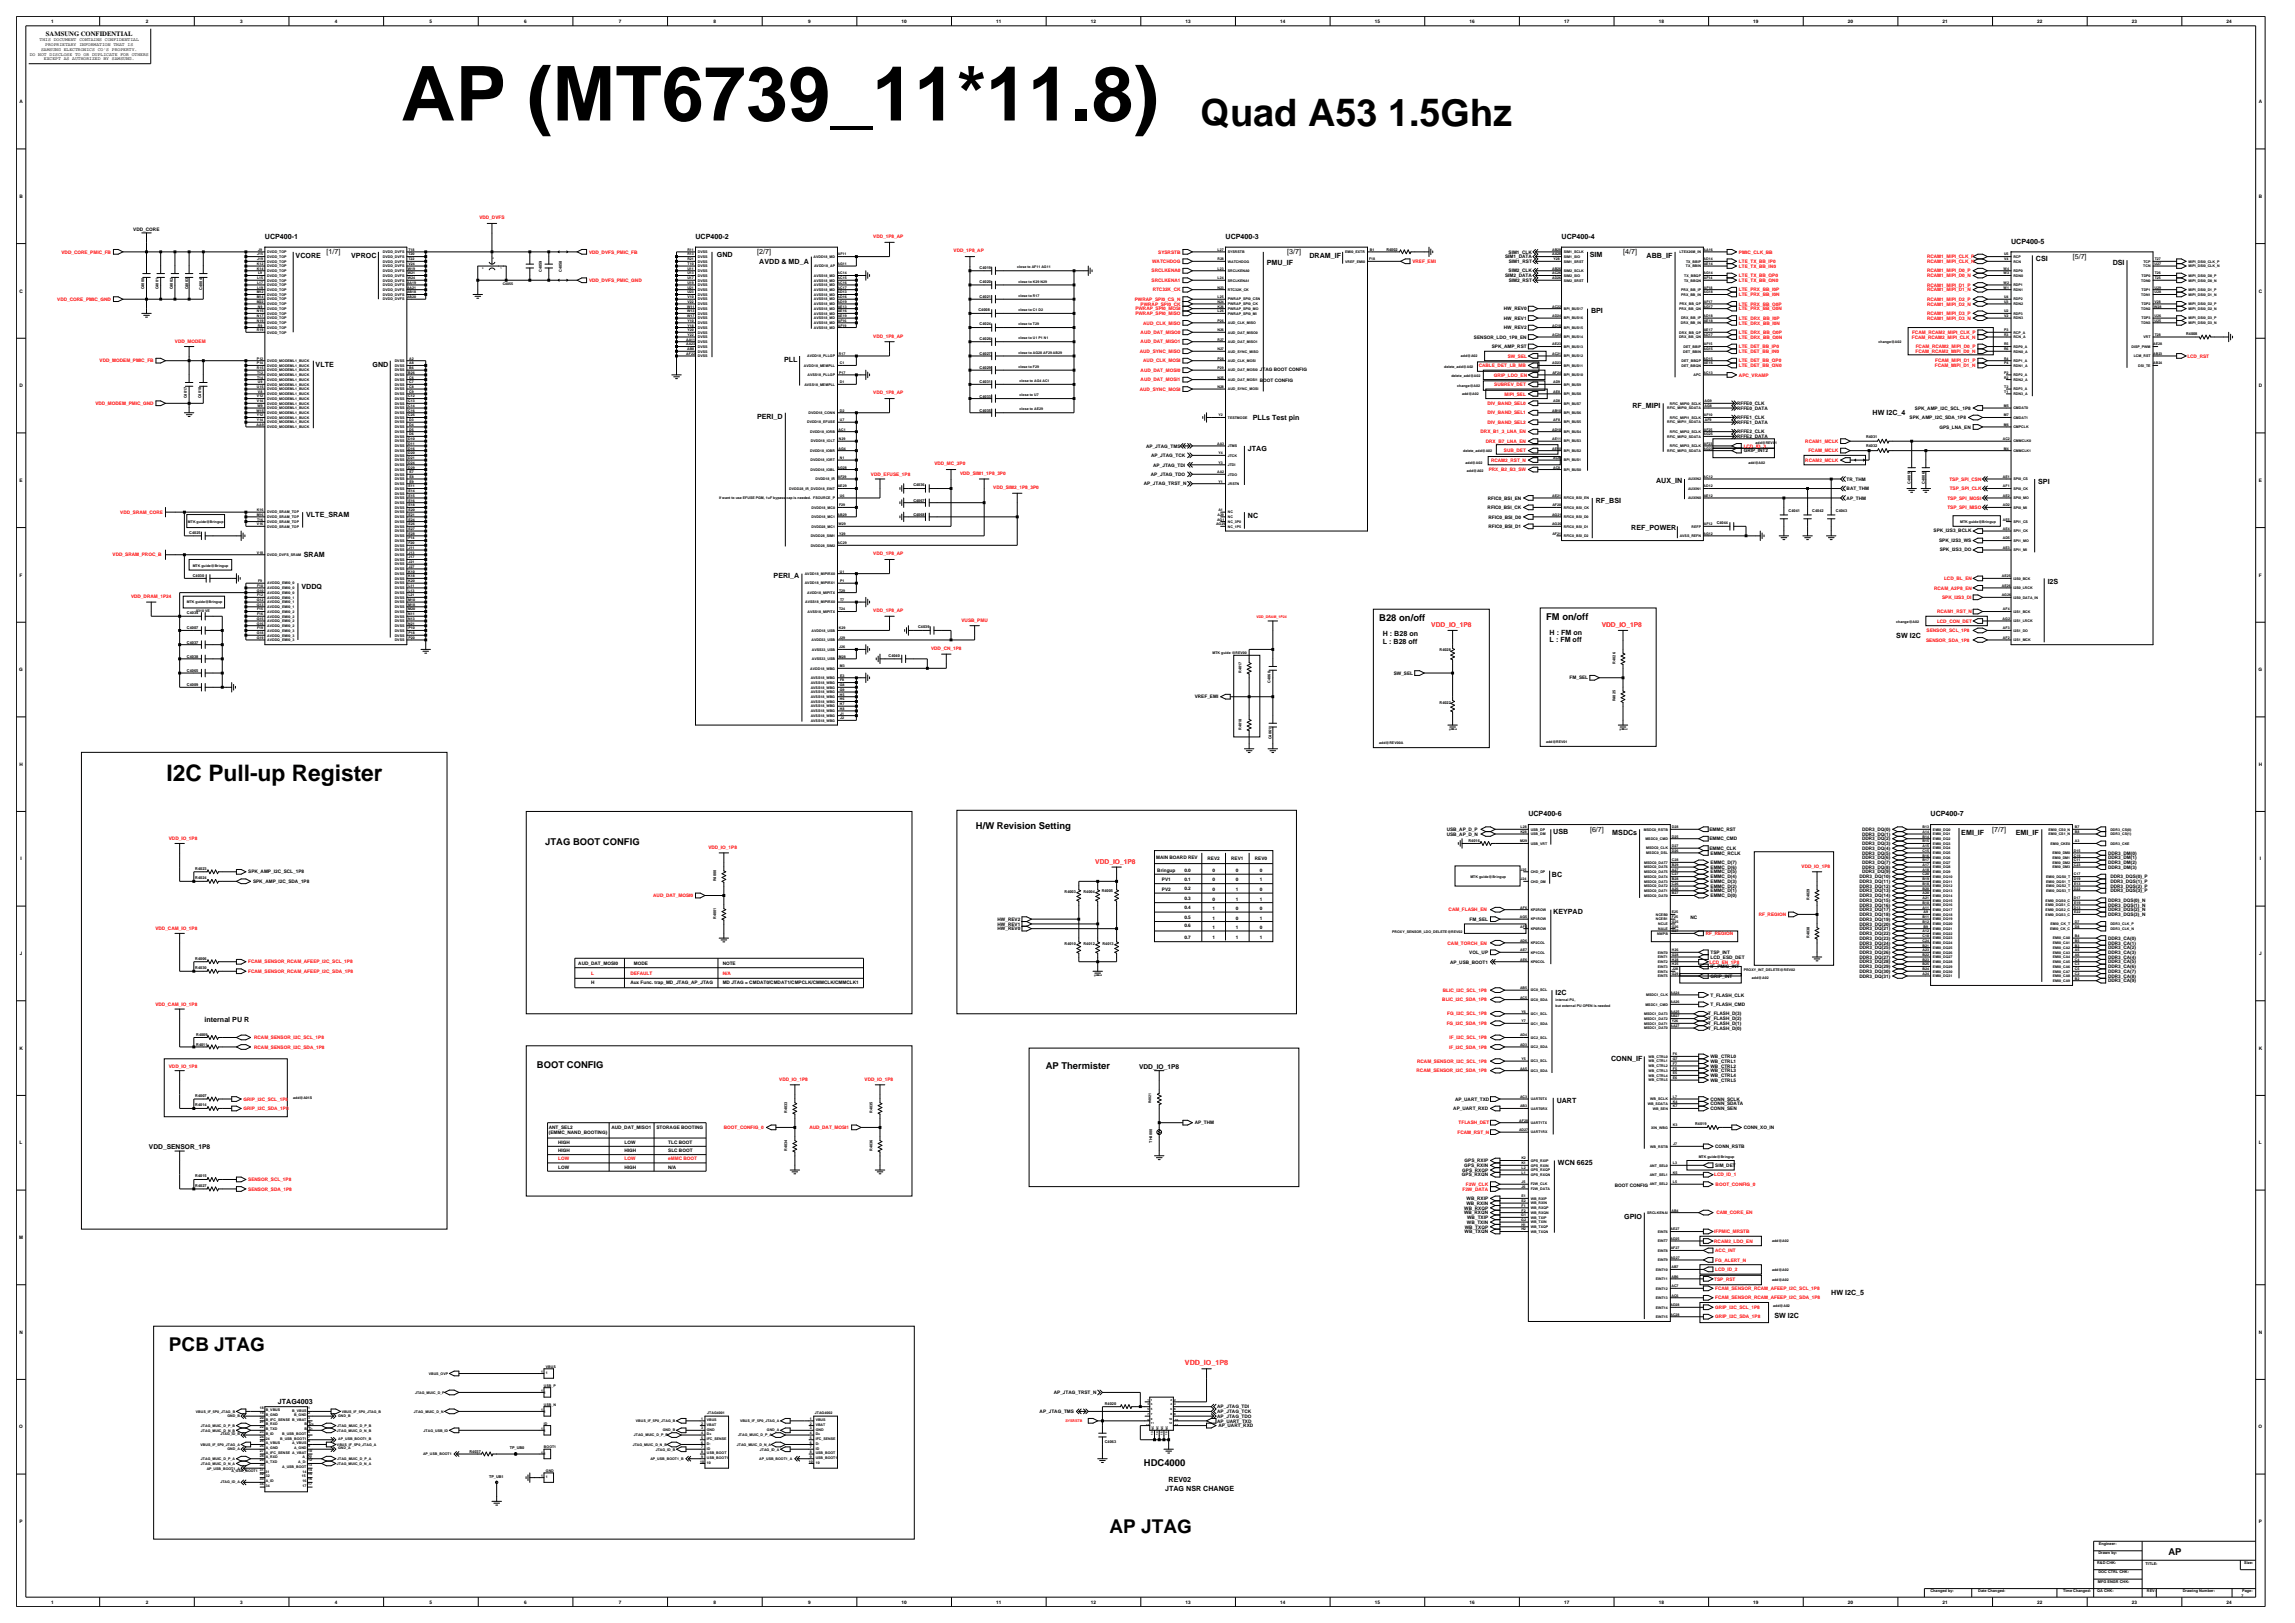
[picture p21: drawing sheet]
<svg xmlns="http://www.w3.org/2000/svg" width="420mm" height="297mm" viewBox="0 0 420 297" stroke-linecap="round" stroke-linejoin="round" font-family="sans-serif">
<defs><g id="words">
<text font-size="13.9" x="73.4" y="22">AP (MT6739_11*11.8)</text>
<text font-size="6.9" x="219.7" y="23.1">Quad A53 1.5Ghz</text>
<text font-size="4.2" x="30.5" y="142.9">I2C Pull-up Register</text>
<g font-size="3.5">
<text x="30.9" y="247.2">PCB JTAG</text>
<text x="203.1" y="280.6">AP JTAG</text>
</g>
<g font-size="1.7">
<text x="252.4" y="113.6">B28 on/off</text>
<text x="282.9" y="113.4">FM on/off</text>
<text x="99.8" y="154.6">JTAG BOOT CONFIG</text>
<text x="178.6" y="151.7">H/W Revision Setting</text>
<text x="98.3" y="195.5">BOOT CONFIG</text>
<text x="191.4" y="195.7">AP Thermister</text>
<text x="209.3" y="268.2">HDC4000</text>
<text x="396.8" y="284.5">AP</text>
</g>
<g font-size="1.3">
<text x="48.5" y="43.7">UCP400-1</text>
<text x="54.1" y="47.2">VCORE</text>
<text x="59.8" y="46.6">[1/7]</text>
<text x="64.3" y="47.2">VPROC</text>
<text x="127.3" y="43.7">UCP400-2</text>
<text x="131.2" y="47">GND</text>
<text x="138.6" y="46.6">[2/7]</text>
<text x="224.3" y="43.7">UCP400-3</text>
<text x="235.5" y="46.6">[3/7]</text>
<text x="239.6" y="47.2">DRAM_IF</text>
<text x="285.8" y="43.7">UCP400-4</text>
<text x="291" y="47">SIM</text>
<text x="297" y="46.6">[4/7]</text>
<text x="301.3" y="47.2">ABB_IF</text>
<text x="368" y="44.6">UCP400-5</text>
<text x="372.6" y="47.8">CSI</text>
<text x="379.3" y="47.4">[5/7]</text>
<text x="139" y="48.2">AVDD &amp; MD_A</text>
<text x="231.8" y="48.5">PMU_IF</text>
<text x="386.6" y="48.5">DSI</text>
<text x="291.2" y="57.3">BPI</text>
<text x="57.8" y="67.1">VLTE</text>
<text x="68.2" y="67.1">GND</text>
<text x="143.5" y="66.2">PLL</text>
<text x="138.5" y="76.6">PERI_D</text>
<text x="229.3" y="76.8">PLLs Test pin</text>
<text x="298.7" y="74.7">RF_MIPI</text>
<text x="342.7" y="76">HW I2C_4</text>
<text x="228.4" y="82.5">JTAG</text>
<text x="303.1" y="88.3">AUX_IN</text>
<text x="373" y="88.5">SPI</text>
<text x="56" y="94.6">VLTE_SRAM</text>
<text x="228.4" y="94.8">NC</text>
<text x="292" y="92">RF_BSI</text>
<text x="55.6" y="101.9">SRAM</text>
<text x="298.5" y="97">REF_POWER</text>
<text x="55.2" y="107.8">VDDQ</text>
<text x="141.6" y="105.8">PERI_A</text>
<text x="374.7" y="106.9">I2S</text>
<text x="253.1" y="117.8">L : B28 off</text>
<text x="253.1" y="116.5">H : B28 on</text>
<text x="283.6" y="116.2">H : FM on</text>
<text x="283.6" y="117.5">L : FM off</text>
<text x="347" y="116.7">SW I2C</text>
<text x="279.7" y="149.4">UCP400-6</text>
<text x="353.3" y="149.4">UCP400-7</text>
<text x="284.3" y="152.6">USB</text>
<text x="291" y="152.2">[6/7]</text>
<text x="295.1" y="152.8">MSDCs</text>
<text x="358.9" y="152.8">EMI_IF</text>
<text x="364.6" y="152.2">[7/7]</text>
<text x="368.9" y="152.8">EMI_IF</text>
<text x="284" y="160.4">BC</text>
<text x="284.3" y="167.3">KEYPAD</text>
<text x="284.7" y="182.1">I2C</text>
<text x="37.4" y="187">internal PU R</text>
<text x="294.9" y="194.2">CONN_IF</text>
<text x="284.9" y="201.8">UART</text>
<text x="285.1" y="213.2">WCN 6625</text>
<text x="297.2" y="223">GPIO</text>
<text x="335.1" y="237">HW I2C_5</text>
<text x="324.7" y="241.2">SW I2C</text>
<text x="50.9" y="257">JTAG4003</text>
<text x="213.2" y="272.8">JTAG NSR CHANGE</text>
<text x="213.9" y="271.3">REV02</text>
</g>
<text font-size="1.3" fill="#f00" x="216.8" y="249.8">VDD_IO_1P8</text>
<g font-size="1.2">
<text x="8.4" y="6.5">SAMSUNG CONFIDENTIAL</text>
<text x="208.5" y="195.7">VDD_IO_1P8</text>
<text x="27.3" y="210.2">VDD_SENSOR_1P8</text>
</g>
<g font-size="1.2" fill="#f00">
<text x="261.9" y="114.7">VDD_IO_1P8</text>
<text x="293.1" y="114.7">VDD_IO_1P8</text>
<text x="200.4" y="158">VDD_IO_1P8</text>
</g>
<g font-size=".9">
<text x="9.3" y="4.2">1</text>
<text x="26.7" y="4.2">2</text>
<text x="44" y="4.2">3</text>
<text x="61.3" y="4.2">4</text>
<text x="78.6" y="4.2">5</text>
<text x="95.9" y="4.2">6</text>
<text x="113.3" y="4.2">7</text>
<text x="130.6" y="4.2">8</text>
<text x="147.9" y="4.2">9</text>
<text x="165" y="4.2">10</text>
<text x="182.3" y="4.2">11</text>
<text x="199.6" y="4.2">12</text>
<text x="217" y="4.2">13</text>
<text x="234.3" y="4.2">14</text>
<text x="251.6" y="4.2">15</text>
<text x="268.9" y="4.2">16</text>
<text x="286.2" y="4.2">17</text>
<text x="303.6" y="4.2">18</text>
<text x="320.9" y="4.2">19</text>
<text x="338.2" y="4.2">20</text>
<text x="355.5" y="4.2">21</text>
<text x="372.8" y="4.2">22</text>
<text x="390.2" y="4.2">23</text>
<text x="407.5" y="4.2">24</text>
<text x="5.4" y="10.2">DO NOT DISCLOSE TO OR DUPLICATE FOR OTHERS</text>
<text x="7.3" y="7.6">THIS DOCUMENT CONTAINS CONFIDENTIAL</text>
<text x="7.5" y="9.3">SAMSUNG ELECTRONICS CO'S PROPERTY.</text>
<text x="8" y="11">EXCEPT AS AUTHORIZED BY SAMSUNG.</text>
<text x="8.3" y="8.4">PROPRIETARY INFORMATION THAT IS</text>
<text x="3.6" y="18.9">A</text>
<text x="413.4" y="18.9">A</text>
<text x="3.6" y="36.2">B</text>
<text x="413.4" y="36.2">B</text>
<text x="24.4" y="42.3">VDD_CORE</text>
<text x="275.5" y="47.3">SIM1_DATA</text>
<text x="276.1" y="46.4">SIM1_CLK</text>
<text x="3.6" y="53.5">C</text>
<text x="275.5" y="50.7">SIM2_DATA</text>
<text x="276.1" y="49.9">SIM2_CLK</text>
<text x="276.1" y="51.6">SIM2_RST</text>
<text x="276.1" y="48.1">SIM1_RST</text>
<text x="413.4" y="53.5">C</text>
<text x="275.2" y="58.5">HW_REV1</text>
<text x="275.2" y="56.8">HW_REV0</text>
<text x="269.7" y="62">SENSOR_LDO_1P8_EN</text>
<text x="273" y="63.7">SPK_AMP_RST</text>
<text x="275.2" y="60.2">HW_REV2</text>
<text x="3.6" y="70.9">D</text>
<text x="230.6" y="67.9">JTAG BOOT CONFIG</text>
<text x="230.6" y="69.9">BOOT CONFIG</text>
<text x="413.4" y="70.9">D</text>
<text x="317.9" y="77.6">RFFE1_DATA</text>
<text x="317.9" y="76.7">RFFE1_CLK</text>
<text x="317.9" y="74.1">RFFE0_CLK</text>
<text x="317.9" y="75">RFFE0_DATA</text>
<text x="349.5" y="76.7">SPK_AMP_I2C_SDA_1P8</text>
<text x="350.4" y="75">SPK_AMP_I2C_SCL_1P8</text>
<text x="209.7" y="81.9">AP_JTAG_TMS</text>
<text x="210.7" y="83.6">AP_JTAG_TCK</text>
<text x="317.9" y="80.2">RFFE2_DATA</text>
<text x="317.9" y="79.3">RFFE2_CLK</text>
<text x="319.1" y="82.8">GRIP_INT2</text>
<text x="354.9" y="78.4">GPS_LNA_EN</text>
<text x="3.6" y="88.2">E</text>
<text x="209.3" y="88.8">AP_JTAG_TRST_N</text>
<text x="210.6" y="87.1">AP_JTAG_TDO</text>
<text x="211" y="85.4">AP_JTAG_TDI</text>
<text x="337.9" y="88">TR_THM</text>
<text x="337.9" y="89.7">BAT_THM</text>
<text x="413.4" y="88.2">E</text>
<text x="272.2" y="93.2">RFIC0_BSI_CK</text>
<text x="272.3" y="91.4">RFIC0_BSI_EN</text>
<text x="272.4" y="94.9">RFIC0_BSI_D0</text>
<text x="337.9" y="91.4">AP_THM</text>
<text x="272.4" y="96.6">RFIC0_BSI_D1</text>
<text x="353.9" y="97.4">SPK_I2S3_BCLK</text>
<text x="354.9" y="99.2">SPK_I2S3_WS</text>
<text x="355" y="100.9">SPK_I2S3_DO</text>
<text x="3.6" y="105.5">F</text>
<text x="413.4" y="105.5">F</text>
<text x="3.5" y="122.8">G</text>
<text x="255.1" y="123.4">SW_SEL</text>
<text x="287.2" y="124.3">FM_SEL</text>
<text x="413.3" y="122.8">G</text>
<text x="218.7" y="127.8">VREF_EMI</text>
<text x="3.6" y="140.2">H</text>
<text x="413.4" y="140.2">H</text>
<text x="264.8" y="152.1">USB_AP_D_P</text>
<text x="264.8" y="152.9">USB_AP_D_N</text>
<text x="312.8" y="153.8">EMMC_CMD</text>
<text x="312.8" y="155.5">EMMC_CLK</text>
<text x="312.8" y="152.1">EMMC_RST</text>
<text x="340.8" y="155.5">DDR3_DQ(4)</text>
<text x="340.8" y="154.7">DDR3_DQ(3)</text>
<text x="340.8" y="153.8">DDR3_DQ(2)</text>
<text x="340.8" y="152.9">DDR3_DQ(1)</text>
<text x="340.8" y="152.1">DDR3_DQ(0)</text>
<text x="3.7" y="157.5">I</text>
<text x="45.4" y="159.8">SPK_AMP_I2C_SCL_1P8</text>
<text x="46.3" y="161.6">SPK_AMP_I2C_SDA_1P8</text>
<text x="211.6" y="157.2">MAIN BOARD REV</text>
<text x="211.8" y="159.6">Bringup</text>
<text x="212.6" y="161.1">PV1</text>
<text x="216.7" y="161.1">0.1</text>
<text x="216.7" y="159.6">0.0</text>
<text x="221" y="157.5">REV2</text>
<text x="221.9" y="161.1">0</text>
<text x="221.9" y="159.6">0</text>
<text x="225.3" y="157.5">REV1</text>
<text x="226.2" y="159.6">0</text>
<text x="226.2" y="161.1">0</text>
<text x="229.6" y="157.5">REV0</text>
<text x="230.5" y="159.6">0</text>
<text x="230.5" y="161.1">1</text>
<text x="313" y="159">EMMC_D(6)</text>
<text x="313" y="159.8">EMMC_D(5)</text>
<text x="313" y="160.7">EMMC_D(4)</text>
<text x="313" y="161.6">EMMC_D(3)</text>
<text x="313" y="158.1">EMMC_D(7)</text>
<text x="313" y="156.4">EMMC_RCLK</text>
<text x="340.3" y="161.6">DDR3_DQ(11)</text>
<text x="340.3" y="160.7">DDR3_DQ(10)</text>
<text x="340.8" y="159.8">DDR3_DQ(9)</text>
<text x="340.8" y="159">DDR3_DQ(8)</text>
<text x="340.8" y="158.1">DDR3_DQ(7)</text>
<text x="340.8" y="157.2">DDR3_DQ(6)</text>
<text x="340.8" y="156.4">DDR3_DQ(5)</text>
<text x="385.8" y="159">DDR3_DM(3)</text>
<text x="385.8" y="158.1">DDR3_DM(2)</text>
<text x="385.8" y="157.2">DDR3_DM(1)</text>
<text x="385.8" y="156.4">DDR3_DM(0)</text>
<text x="386.2" y="161.6">DDR3_DQS(1)_P</text>
<text x="386.2" y="160.7">DDR3_DQS(0)_P</text>
<text x="413.5" y="157.5">I</text>
<text x="212.6" y="163.1">PV2</text>
<text x="216.7" y="166.3">0.4</text>
<text x="216.7" y="162.9">0.2</text>
<text x="216.7" y="164.6">0.3</text>
<text x="221.9" y="164.8">0</text>
<text x="221.9" y="166.6">1</text>
<text x="221.9" y="163.1">0</text>
<text x="226.2" y="166.6">0</text>
<text x="226.2" y="163.1">1</text>
<text x="226.2" y="164.8">1</text>
<text x="230.5" y="166.6">0</text>
<text x="230.5" y="164.8">1</text>
<text x="230.5" y="163.1">0</text>
<text x="313" y="162.4">EMMC_D(2)</text>
<text x="313" y="163.3">EMMC_D(1)</text>
<text x="313" y="164.2">EMMC_D(0)</text>
<text x="340.3" y="163.3">DDR3_DQ(13)</text>
<text x="340.3" y="162.4">DDR3_DQ(12)</text>
<text x="340.3" y="167.6">DDR3_DQ(18)</text>
<text x="340.3" y="166.8">DDR3_DQ(17)</text>
<text x="340.3" y="165.9">DDR3_DQ(16)</text>
<text x="340.3" y="165">DDR3_DQ(15)</text>
<text x="340.3" y="164.2">DDR3_DQ(14)</text>
<text x="385.8" y="167.6">DDR3_DQS(3)_N</text>
<text x="385.8" y="166.8">DDR3_DQS(2)_N</text>
<text x="385.8" y="165.9">DDR3_DQS(1)_N</text>
<text x="385.8" y="165">DDR3_DQS(0)_N</text>
<text x="386.2" y="163.3">DDR3_DQS(3)_P</text>
<text x="386.2" y="162.4">DDR3_DQS(2)_P</text>
<text x="182.6" y="170.2">HW_REV0</text>
<text x="182.6" y="168.5">HW_REV2</text>
<text x="182.6" y="169.4">HW_REV1</text>
<text x="216.7" y="168.1">0.5</text>
<text x="216.7" y="169.6">0.6</text>
<text x="216.7" y="171.8">0.7</text>
<text x="221.9" y="170">1</text>
<text x="221.9" y="168.3">1</text>
<text x="221.9" y="171.8">1</text>
<text x="226.2" y="171.8">1</text>
<text x="226.2" y="168.3">0</text>
<text x="226.2" y="170">1</text>
<text x="230.5" y="168.3">1</text>
<text x="230.5" y="170">0</text>
<text x="230.5" y="171.8">1</text>
<text x="268.9" y="168.5">FM_SEL</text>
<text x="309.4" y="168.2">NC</text>
<text x="340.3" y="173.7">DDR3_DQ(25)</text>
<text x="340.3" y="172.8">DDR3_DQ(24)</text>
<text x="340.3" y="172">DDR3_DQ(23)</text>
<text x="340.3" y="171.1">DDR3_DQ(22)</text>
<text x="340.3" y="170.2">DDR3_DQ(21)</text>
<text x="340.3" y="169.4">DDR3_DQ(20)</text>
<text x="340.3" y="168.5">DDR3_DQ(19)</text>
<text x="385.8" y="173.7">DDR3_CA(2)</text>
<text x="385.8" y="172.8">DDR3_CA(1)</text>
<text x="385.8" y="172">DDR3_CA(0)</text>
<text x="3.6" y="174.8">J</text>
<text x="105.8" y="176.6">AUD_DAT_MOSI0</text>
<text x="116" y="176.6">MODE</text>
<text x="132.3" y="176.6">NOTE</text>
<text x="265.4" y="176.4">AP_USB_BOOT1</text>
<text x="268.9" y="174.6">VOL_UP</text>
<text x="313" y="178.9">GRIP_INT</text>
<text x="313" y="177.2">IF_PMIC_INT</text>
<text x="313" y="174.6">TSP_INT</text>
<text x="313" y="175.4">LCD_ESD_DET</text>
<text x="340.3" y="177.2">DDR3_DQ(29)</text>
<text x="340.3" y="176.3">DDR3_DQ(28)</text>
<text x="340.3" y="175.4">DDR3_DQ(27)</text>
<text x="340.3" y="174.6">DDR3_DQ(26)</text>
<text x="340.3" y="178.9">DDR3_DQ(31)</text>
<text x="340.3" y="178">DDR3_DQ(30)</text>
<text x="385.8" y="179.8">DDR3_CA(9)</text>
<text x="385.8" y="178.9">DDR3_CA(8)</text>
<text x="385.8" y="178">DDR3_CA(7)</text>
<text x="385.8" y="177.2">DDR3_CA(6)</text>
<text x="385.8" y="176.3">DDR3_CA(5)</text>
<text x="385.8" y="175.4">DDR3_CA(4)</text>
<text x="385.8" y="174.6">DDR3_CA(3)</text>
<text x="413.4" y="174.8">J</text>
<text x="108.2" y="180.1">H</text>
<text x="115.4" y="180.1">Aux Func. trap_MD_JTAG_AP_JTAG</text>
<text x="132.3" y="180.1">MD JTAG = CMDAT0/CMDAT1/CMPCLK/CMMCLK/CMMCLK1</text>
<text x="312.6" y="185.8">T_FLASH_D(3)</text>
<text x="313" y="184.1">T_FLASH_CMD</text>
<text x="313" y="182.4">T_FLASH_CLK</text>
<text x="312.6" y="188.4">T_FLASH_D(0)</text>
<text x="312.6" y="187.6">T_FLASH_D(1)</text>
<text x="312.6" y="186.7">T_FLASH_D(2)</text>
<text x="3.6" y="192.1">K</text>
<text x="313" y="194.5">WB_CTRL1</text>
<text x="313" y="193.6">WB_CTRL0</text>
<text x="313" y="198">WB_CTRL5</text>
<text x="313" y="197.1">WB_CTRL4</text>
<text x="313" y="196.2">WB_CTRL3</text>
<text x="313" y="195.4">WB_CTRL2</text>
<text x="413.4" y="192.1">K</text>
<text x="266" y="203.1">AP_UART_RXD</text>
<text x="266.3" y="201.4">AP_UART_TXD</text>
<text x="313" y="203.1">CONN_SEN</text>
<text x="313" y="201.4">CONN_SCLK</text>
<text x="313" y="202.3">CONN_SDATA</text>
<text x="3.6" y="209.4">L</text>
<text x="100.4" y="206.5">ANT_SEL2</text>
<text x="100.4" y="207.6">(EMMC_NAND_BOOTING)</text>
<text x="102.2" y="209.3">HIGH</text>
<text x="111.9" y="206.5">AUD_DAT_MISO1</text>
<text x="114.3" y="209.3">LOW</text>
<text x="120.1" y="206.5">STORAGE BOOTING</text>
<text x="122.3" y="209.3">TLC BOOT</text>
<text x="218.6" y="205.8">AP_THM</text>
<text x="319.1" y="206.6">CONN_XO_IN</text>
<text x="413.4" y="209.4">L</text>
<text x="102.2" y="210.9">HIGH</text>
<text x="102.2" y="213.9">LOW</text>
<text x="114.3" y="213.9">HIGH</text>
<text x="114.3" y="210.9">HIGH</text>
<text x="122.3" y="210.9">SLC BOOT</text>
<text x="122.3" y="213.9">N/A</text>
<text x="267.5" y="215.3">GPS_RXQN</text>
<text x="267.6" y="214.4">GPS_RXQP</text>
<text x="268" y="213.5">GPS_RXIN</text>
<text x="268" y="212.7">GPS_RXIP</text>
<text x="313.9" y="210.1">CONN_RSTB</text>
<text x="313.9" y="213.5">SIM_DET</text>
<text x="268" y="221.3">WB_RXQP</text>
<text x="268.4" y="220.5">WB_RXIN</text>
<text x="268.4" y="219.6">WB_RXIP</text>
<text x="295.5" y="217.1">BOOT CONFIG</text>
<text x="3.5" y="226.7">M</text>
<text x="267.9" y="222.2">WB_RXQN</text>
<text x="268" y="225.7">WB_TXQN</text>
<text x="268.1" y="224.8">WB_TXQP</text>
<text x="268.5" y="223.9">WB_TXIN</text>
<text x="268.5" y="223.1">WB_TXIP</text>
<text x="3.6" y="244.1">N</text>
<text x="413.4" y="244.1">N</text>
<text x="192.8" y="255.1">AP_JTAG_TRST_N</text>
<text x="222.8" y="257.7">AP_JTAG_TDI</text>
<text x="3.5" y="261.4">O</text>
<text x="190.3" y="258.6">AP_JTAG_TMS</text>
<text x="222.8" y="260.3">AP_UART_TXD</text>
<text x="222.8" y="259.4">AP_JTAG_TDO</text>
<text x="222.8" y="258.6">AP_JTAG_TCK</text>
<text x="223" y="261.2">AP_UART_RXD</text>
<text x="413.3" y="261.4">O</text>
<text x="3.6" y="278.7">P</text>
<text x="413.4" y="278.7">P</text>
<text x="9.3" y="293.4">1</text>
<text x="26.7" y="293.4">2</text>
<text x="44" y="293.4">3</text>
<text x="61.3" y="293.4">4</text>
<text x="78.6" y="293.4">5</text>
<text x="95.9" y="293.4">6</text>
<text x="113.3" y="293.4">7</text>
<text x="130.6" y="293.4">8</text>
<text x="147.9" y="293.4">9</text>
<text x="165" y="293.4">10</text>
<text x="182.3" y="293.4">11</text>
<text x="199.6" y="293.4">12</text>
<text x="217" y="293.4">13</text>
<text x="234.3" y="293.4">14</text>
<text x="251.6" y="293.4">15</text>
<text x="268.9" y="293.4">16</text>
<text x="286.2" y="293.4">17</text>
<text x="303.6" y="293.4">18</text>
<text x="320.9" y="293.4">19</text>
<text x="338.2" y="293.4">20</text>
<text x="355.5" y="293.4">21</text>
<text x="372.8" y="293.4">22</text>
<text x="390.2" y="293.4">23</text>
<text x="407.5" y="293.4">24</text>
</g>
<g font-size=".9" fill="#f00">
<text x="87.7" y="40.1">VDD_DVFS</text>
<text x="11.2" y="46.4">VDD_CORE_PMIC_FB</text>
<text x="107.8" y="46.4">VDD_DVFS_PMIC_FB</text>
<text x="159.8" y="43.6">VDD_1P8_AP</text>
<text x="174.5" y="46.2">VDD_1P8_AP</text>
<text x="212" y="46.4">SYSRSTB</text>
<text x="318.2" y="46.4">PMIC_CLK_BB</text>
<text x="352.7" y="47.3">RCAM1_MIPI_CLK_P</text>
<text x="107.8" y="51.6">VDD_DVFS_PMIC_GND</text>
<text x="210.8" y="51.6">SRCLKENA1</text>
<text x="210.8" y="49.9">SRCLKENA0</text>
<text x="210.9" y="48.1">WATCHDOG</text>
<text x="211" y="53.3">RTC32K_CK</text>
<text x="258.5" y="48.1">VREF_EMI</text>
<text x="318.2" y="53.3">LTE_PRX_BB_I0P</text>
<text x="318.2" y="49">LTE_TX_BB_IN0</text>
<text x="318.2" y="48.1">LTE_TX_BB_IP0</text>
<text x="318.2" y="51.6">LTE_TX_BB_QN0</text>
<text x="318.2" y="50.7">LTE_TX_BB_QP0</text>
<text x="352.7" y="50.7">RCAM1_MIPI_D0_N</text>
<text x="352.7" y="49.9">RCAM1_MIPI_D0_P</text>
<text x="352.7" y="48.1">RCAM1_MIPI_CLK_N</text>
<text x="352.7" y="53.3">RCAM1_MIPI_D1_N</text>
<text x="352.7" y="52.5">RCAM1_MIPI_D1_P</text>
<text x="10.5" y="55.1">VDD_CORE_PMIC_GND</text>
<text x="207.7" y="55.1">PWRAP_SPI0_CS_N</text>
<text x="207.8" y="57.7">PWRAP_SPI0_MISO</text>
<text x="207.8" y="56.8">PWRAP_SPI0_MOSI</text>
<text x="208.7" y="55.9">PWRAP_SPI0_CK</text>
<text x="209.2" y="59.4">AUD_CLK_MISO</text>
<text x="318.2" y="59.4">LTE_DRX_BB_I0N</text>
<text x="318.2" y="56.8">LTE_PRX_BB_Q0N</text>
<text x="318.2" y="54.2">LTE_PRX_BB_I0N</text>
<text x="318.2" y="58.5">LTE_DRX_BB_I0P</text>
<text x="318.2" y="55.9">LTE_PRX_BB_Q0P</text>
<text x="352.7" y="58.5">RCAM1_MIPI_D3_N</text>
<text x="352.7" y="57.7">RCAM1_MIPI_D3_P</text>
<text x="352.7" y="55.9">RCAM1_MIPI_D2_N</text>
<text x="352.7" y="55.1">RCAM1_MIPI_D2_P</text>
<text x="32" y="62.8">VDD_MODEM</text>
<text x="159.8" y="61.8">VDD_1P8_AP</text>
<text x="208.6" y="64.6">AUD_SYNC_MISO</text>
<text x="208.7" y="62.8">AUD_DAT_MISO1</text>
<text x="208.7" y="61.1">AUD_DAT_MISO0</text>
<text x="275.9" y="65.5">SW_SEL</text>
<text x="318.2" y="64.6">LTE_DET_BB_IN0</text>
<text x="318.2" y="63.7">LTE_DET_BB_IP0</text>
<text x="318.2" y="62">LTE_DRX_BB_Q0N</text>
<text x="318.2" y="61.1">LTE_DRX_BB_Q0P</text>
<text x="349.9" y="62">FCAM_RCAM2_MIPI_CLK_N</text>
<text x="349.9" y="61.1">FCAM_RCAM2_MIPI_CLK_P</text>
<text x="350.5" y="64.6">FCAM_RCAM2_MIPI_D0_N</text>
<text x="350.6" y="63.7">FCAM_RCAM2_MIPI_D0_P</text>
<text x="400.3" y="65.5">LCD_RST</text>
<text x="18.2" y="66.3">VDD_MODEM_PMIC_FB</text>
<text x="208.6" y="71.5">AUD_SYNC_MOSI</text>
<text x="208.7" y="69.8">AUD_DAT_MOSI1</text>
<text x="208.7" y="68">AUD_DAT_MOSI0</text>
<text x="209.2" y="66.3">AUD_CLK_MOSI</text>
<text x="270.6" y="67.2">CABLE_DET_LB_MB</text>
<text x="273.4" y="68.9">GRIP_LDO_EN</text>
<text x="273.4" y="70.6">SUBREV_DET</text>
<text x="318.2" y="67.2">LTE_DET_BB_QN0</text>
<text x="318.2" y="66.3">LTE_DET_BB_QP0</text>
<text x="318.2" y="68.9">APC_VRAMP</text>
<text x="354.1" y="67.2">FCAM_MIPI_D1_N</text>
<text x="354.1" y="66.3">FCAM_MIPI_D1_P</text>
<text x="17.5" y="74.1">VDD_MODEM_PMIC_GND</text>
<text x="159.8" y="72.2">VDD_1P8_AP</text>
<text x="272.2" y="77.6">DIV_BAND_SEL2</text>
<text x="272.2" y="75.8">DIV_BAND_SEL1</text>
<text x="272.2" y="74.1">DIV_BAND_SEL0</text>
<text x="275.3" y="72.4">MIPI_SEL</text>
<text x="271" y="79.3">DRX_B1_3_LNA_EN</text>
<text x="271.9" y="81">DRX_B7_LNA_EN</text>
<text x="275.2" y="82.8">SUB_DET</text>
<text x="319.1" y="81.9">LCD_ID_3</text>
<text x="330.4" y="81">RCAM1_MCLK</text>
<text x="331" y="82.8">FCAM_MCLK</text>
<text x="159.4" y="87.1">VDD_EFUSE_1P8</text>
<text x="171" y="85.2">VDD_MC_3P0</text>
<text x="175.7" y="86.9">VDD_SIM1_1P8_3P0</text>
<text x="181.8" y="89.5">VDD_SIM2_1P8_3P0</text>
<text x="272.4" y="86.2">PRX_B2_B3_SW</text>
<text x="272.9" y="84.5">RCAM2_RST_N</text>
<text x="330.4" y="84.5">RCAM2_MCLK</text>
<text x="356.8" y="88">TSP_SPI_CSN</text>
<text x="356.8" y="89.7">TSP_SPI_CLK</text>
<text x="22" y="94">VDD_SRAM_CORE</text>
<text x="356.4" y="93.2">TSP_SPI_MISO</text>
<text x="356.4" y="91.4">TSP_SPI_MOSI</text>
<text x="20.6" y="101.8">VDD_SRAM_PROC_B</text>
<text x="159.8" y="101.6">VDD_1P8_AP</text>
<text x="354" y="107.9">RCAM_A2P8_EN</text>
<text x="355.8" y="106.1">LCD_BL_EN</text>
<text x="24" y="109.4">VDD_DRAM_1P24</text>
<text x="159.8" y="112">VDD_1P8_AP</text>
<text x="176" y="113.7">VUSB_PMU</text>
<text x="354.5" y="113.9">LCD_CON_DET</text>
<text x="354.5" y="112.2">RCAM1_RST_N</text>
<text x="355.4" y="109.6">SPK_I2S3_DI</text>
<text x="170.4" y="118.9">VDD_CN_1P8</text>
<text x="352.5" y="117.4">SENSOR_SDA_1P8</text>
<text x="352.6" y="115.7">SENSOR_SCL_1P8</text>
<text x="30.9" y="153.8">VDD_IO_1P8</text>
<text x="129.6" y="155.3">VDD_IO_1P8</text>
<text x="329.7" y="158.8">VDD_IO_1P8</text>
<text x="119.5" y="164.2">AUD_DAT_MOSI0</text>
<text x="265.1" y="166.8">CAM_FLASH_EN</text>
<text x="321.9" y="167.6">RF_REGION</text>
<text x="28.4" y="170.2">VDD_CAM_IO_1P8</text>
<text x="264.9" y="172.8">CAM_TORCH_EN</text>
<text x="312.2" y="171.1">RF_REGION</text>
<text x="45.4" y="178">FCAM_SENSOR_RCAM_AFEEP_I2C_SDA_1P8</text>
<text x="45.4" y="176.3">FCAM_SENSOR_RCAM_AFEEP_I2C_SCL_1P8</text>
<text x="108.2" y="178.4">L</text>
<text x="115.4" y="178.4">DEFAULT</text>
<text x="132.3" y="178.4">N/A</text>
<text x="312.8" y="176.3">LCD_EN_1P8</text>
<text x="28.4" y="184.1">VDD_CAM_IO_1P8</text>
<text x="264" y="183.2">BLIC_I2C_SDA_1P8</text>
<text x="264" y="181.5">BLIC_I2C_SCL_1P8</text>
<text x="264.9" y="185.8">FG_I2C_SCL_1P8</text>
<text x="46.5" y="191.9">RCAM_SENSOR_I2C_SDA_1P8</text>
<text x="46.5" y="190.2">RCAM_SENSOR_I2C_SCL_1P8</text>
<text x="264.8" y="187.6">FG_I2C_SDA_1P8</text>
<text x="265.2" y="191.9">IF_I2C_SDA_1P8</text>
<text x="265.3" y="190.2">IF_I2C_SCL_1P8</text>
<text x="30.9" y="195.4">VDD_IO_1P8</text>
<text x="142.6" y="197.7">VDD_IO_1P8</text>
<text x="158.2" y="197.7">VDD_IO_1P8</text>
<text x="259.2" y="196.2">RCAM_SENSOR_I2C_SDA_1P8</text>
<text x="259.3" y="194.5">RCAM_SENSOR_I2C_SCL_1P8</text>
<text x="44.6" y="203.1">GRIP_I2C_SDA_1P8</text>
<text x="44.6" y="201.4">GRIP_I2C_SCL_1P8</text>
<text x="132.5" y="206.6">BOOT_CONFIG_0</text>
<text x="148.1" y="206.6">AUD_DAT_MOSI1</text>
<text x="266.7" y="207.5">FCAM_RST_N</text>
<text x="266.9" y="205.8">TFLASH_DET</text>
<text x="102.2" y="212.4">LOW</text>
<text x="114.3" y="212.4">LOW</text>
<text x="122.3" y="212.4">eMMC BOOT</text>
<text x="313.7" y="215.3">LCD_ID_1</text>
<text x="45.4" y="217.9">SENSOR_SDA_1P8</text>
<text x="45.4" y="216.1">SENSOR_SCL_1P8</text>
<text x="267.6" y="217.9">F2W_DATA</text>
<text x="268.3" y="217">F2W_CLK</text>
<text x="314" y="217">BOOT_CONFIG_0</text>
<text x="313.7" y="227.4">RCAM2_LDO_EN</text>
<text x="313.7" y="225.7">IFPMIC_MRSTB</text>
<text x="314.1" y="222.2">CAM_CORE_EN</text>
<text x="313.9" y="232.6">LCD_ID_2</text>
<text x="313.9" y="230.9">FG_ALERT_N</text>
<text x="313.9" y="229.1">ACC_INT</text>
<text x="313.7" y="234.3">TSP_RST</text>
<text x="313.9" y="239.5">GRIP_I2C_SCL_1P8</text>
<text x="313.9" y="236.1">FCAM_SENSOR_RCAM_AFEEP_I2C_SCL_1P8</text>
<text x="313.9" y="237.8">FCAM_SENSOR_RCAM_AFEEP_I2C_SDA_1P8</text>
<text x="313.9" y="241.3">GRIP_I2C_SDA_1P8</text>
</g>
<g font-size=".7">
<text x="47.1" y="46.7">J15</text>
<text x="47.1" y="47.6">J19</text>
<text x="47.2" y="45.9">J9</text>
<text x="48.9" y="46.3">DVDD_TOP</text>
<text x="48.9" y="47.2">DVDD_TOP</text>
<text x="70.1" y="47.2">DVDD_DVFS</text>
<text x="70.1" y="46.3">DVDD_DVFS</text>
<text x="74.8" y="45.9">T18</text>
<text x="74.8" y="46.7">T20</text>
<text x="74.8" y="47.6">T22</text>
<text x="125.8" y="45.9">R11</text>
<text x="125.8" y="46.7">R13</text>
<text x="125.8" y="47.6">R21</text>
<text x="127.7" y="46.3">DVSS</text>
<text x="127.7" y="47.2">DVSS</text>
<text x="148.9" y="47.2">AVDD18_MD</text>
<text x="153.3" y="46.7">AF11</text>
<text x="222.8" y="47.6">R28</text>
<text x="222.8" y="45.9">L27</text>
<text x="224.7" y="46.3">SYSRSTB</text>
<text x="246.2" y="46.3">EMI0_EXTR</text>
<text x="250.6" y="47.6">F18</text>
<text x="250.7" y="45.9">B1</text>
<text x="253.7" y="45.9">R4002</text>
<text x="284.1" y="45.9">AB28</text>
<text x="284.1" y="46.7">AA28</text>
<text x="284.3" y="47.6">Y28</text>
<text x="286.2" y="46.3">SIM1_SCLK</text>
<text x="286.2" y="47.2">SIM1_SIO</text>
<text x="307.4" y="46.3">LTEX26M_IN</text>
<text x="311.8" y="47.6">AD14</text>
<text x="311.8" y="45.9">AA16</text>
<text x="366.8" y="46.7">U5</text>
<text x="366.8" y="47.6">V4</text>
<text x="368.5" y="47.2">RCP</text>
<text x="394.3" y="47.6">T27</text>
<text x="26.4" y="53" transform="rotate(-90 26.4 53)">C4000</text>
<text x="29" y="53" transform="rotate(-90 29 53)">C4001</text>
<text x="31.6" y="53" transform="rotate(-90 31.6 53)">C4002</text>
<text x="34.4" y="53" transform="rotate(-90 34.4 53)">C4003</text>
<text x="37" y="53" transform="rotate(-90 37 53)">C4004</text>
<text x="47" y="53.7">M12</text>
<text x="47" y="48.5">K12</text>
<text x="47" y="49.3">K14</text>
<text x="47" y="51.1">L15</text>
<text x="47" y="52">L17</text>
<text x="47" y="52.8">L19</text>
<text x="47.2" y="50.2">L9</text>
<text x="48.9" y="51.5">DVDD_TOP</text>
<text x="48.9" y="52.4">DVDD_TOP</text>
<text x="48.9" y="53.2">DVDD_TOP</text>
<text x="48.9" y="50.6">DVDD_TOP</text>
<text x="48.9" y="48.9">DVDD_TOP</text>
<text x="48.9" y="49.8">DVDD_TOP</text>
<text x="48.9" y="48.1">DVDD_TOP</text>
<text x="70.1" y="48.9">DVDD_DVFS</text>
<text x="70.1" y="49.8">DVDD_DVFS</text>
<text x="70.1" y="50.6">DVDD_DVFS</text>
<text x="70.1" y="51.5">DVDD_DVFS</text>
<text x="70.1" y="48.1">DVDD_DVFS</text>
<text x="70.1" y="52.4">DVDD_DVFS</text>
<text x="70.1" y="53.2">DVDD_DVFS</text>
<text x="74.5" y="52">AA19</text>
<text x="74.5" y="52.8">AA21</text>
<text x="74.5" y="53.7">AB18</text>
<text x="74.6" y="49.3">W19</text>
<text x="74.6" y="50.2">W21</text>
<text x="74.6" y="51.1">W24</text>
<text x="74.7" y="48.5">V24</text>
<text x="92" y="52.2">C4055</text>
<text x="99.1" y="49.8" transform="rotate(-90 99.1 49.8)">C4059</text>
<text x="102.8" y="49.7" transform="rotate(-90 102.8 49.7)">C4058</text>
<text x="125.8" y="49.3">U11</text>
<text x="125.8" y="50.2">U13</text>
<text x="125.8" y="51.1">U17</text>
<text x="125.8" y="52">U19</text>
<text x="125.8" y="52.8">U21</text>
<text x="125.8" y="53.7">U23</text>
<text x="125.8" y="48.5">T10</text>
<text x="127.7" y="49.8">DVSS</text>
<text x="127.7" y="50.6">DVSS</text>
<text x="127.7" y="51.5">DVSS</text>
<text x="127.7" y="52.4">DVSS</text>
<text x="127.7" y="53.2">DVSS</text>
<text x="127.7" y="48.1">DVSS</text>
<text x="127.7" y="48.9">DVSS</text>
<text x="148.9" y="52.4">AVSS18_MD</text>
<text x="148.9" y="53.2">AVSS18_MD</text>
<text x="148.9" y="50.6">AVSS18_MD</text>
<text x="148.9" y="51.5">AVSS18_MD</text>
<text x="149" y="48.9">AVDD18_AP</text>
<text x="153.3" y="48.5">AG11</text>
<text x="153.3" y="52">AC16</text>
<text x="153.3" y="52.8">AC17</text>
<text x="153.3" y="53.7">AD13</text>
<text x="153.3" y="50.2">AC14</text>
<text x="153.3" y="51.1">AC15</text>
<text x="179.3" y="51.7">C4020</text>
<text x="179.3" y="49.1">C4019</text>
<text x="186.2" y="49.1">close to AF11 AG11</text>
<text x="186.4" y="51.7">close to K29 N29</text>
<text x="222.8" y="52.8">N23</text>
<text x="222.8" y="49.3">L23</text>
<text x="222.8" y="51.1">L24</text>
<text x="224.7" y="48.1">WATCHDOG</text>
<text x="224.7" y="53.2">RTC32K_CK</text>
<text x="224.7" y="49.8">SRCLKENA0</text>
<text x="224.7" y="51.5">SRCLKENA1</text>
<text x="246.2" y="48.1">VREF_EMI0</text>
<text x="284.1" y="51.1">AD26</text>
<text x="284.1" y="50.2">AC26</text>
<text x="284.1" y="49.3">AB26</text>
<text x="286.2" y="48.1">SIM1_SRST</text>
<text x="286.2" y="51.5">SIM2_SRST</text>
<text x="286.2" y="50.6">SIM2_SIO</text>
<text x="286.2" y="49.8">SIM2_SCLK</text>
<text x="307.7" y="53.2">PRX_BB_IP</text>
<text x="308.2" y="51.5">TX_BBQN</text>
<text x="308.2" y="50.6">TX_BBQP</text>
<text x="308.5" y="48.9">TX_BBIN</text>
<text x="308.6" y="48.1">TX_BBIP</text>
<text x="311.8" y="53.7">AG18</text>
<text x="311.8" y="50.2">AG14</text>
<text x="311.8" y="48.5">AE14</text>
<text x="311.8" y="51.1">AF14</text>
<text x="311.8" y="52.8">AF18</text>
<text x="366.7" y="50.2">W3</text>
<text x="366.7" y="49.3">W4</text>
<text x="366.7" y="52.8">W1</text>
<text x="366.7" y="52">W2</text>
<text x="368.5" y="50.6">RDN0</text>
<text x="368.5" y="49.8">RDP0</text>
<text x="368.5" y="48.1">RCN</text>
<text x="368.5" y="53.2">RDN1</text>
<text x="368.5" y="52.4">RDP1</text>
<text x="391.9" y="51.5">TDN0</text>
<text x="391.9" y="53.2">TDP1</text>
<text x="391.9" y="50.6">TDP0</text>
<text x="392.2" y="48.9">TCN</text>
<text x="392.3" y="48.1">TCP</text>
<text x="394.3" y="48.5">U27</text>
<text x="394.3" y="53.7">U28</text>
<text x="394.3" y="52.8">U29</text>
<text x="394.3" y="51.1">T25</text>
<text x="394.3" y="50.2">T26</text>
<text x="400.5" y="53.2">MIPI_DSI0_D1_P</text>
<text x="400.5" y="50.6">MIPI_DSI0_D0_P</text>
<text x="400.5" y="51.5">MIPI_DSI0_D0_N</text>
<text x="400.5" y="48.1">MIPI_DSI0_CLK_P</text>
<text x="400.5" y="48.9">MIPI_DSI0_CLK_N</text>
<text x="47" y="54.5">M14</text>
<text x="47" y="55.4">M22</text>
<text x="47" y="57.1">N15</text>
<text x="47" y="58">N17</text>
<text x="47" y="58.9">N19</text>
<text x="47.2" y="59.7">R9</text>
<text x="47.2" y="56.3">N9</text>
<text x="48.9" y="58.4">DVDD_TOP</text>
<text x="48.9" y="59.3">DVDD_TOP</text>
<text x="48.9" y="56.7">DVDD_TOP</text>
<text x="48.9" y="55">DVDD_TOP</text>
<text x="48.9" y="55.8">DVDD_TOP</text>
<text x="48.9" y="57.6">DVDD_TOP</text>
<text x="48.9" y="54.1">DVDD_TOP</text>
<text x="70.1" y="54.1">DVDD_DVFS</text>
<text x="70.1" y="55">DVDD_DVFS</text>
<text x="74.5" y="54.5">AB20</text>
<text x="125.7" y="56.3">W11</text>
<text x="125.7" y="57.1">W13</text>
<text x="125.7" y="58">W17</text>
<text x="125.8" y="58.9">Y10</text>
<text x="125.8" y="59.7">Y18</text>
<text x="125.8" y="54.5">V10</text>
<text x="125.8" y="55.4">V22</text>
<text x="127.7" y="59.3">DVSS</text>
<text x="127.7" y="55">DVSS</text>
<text x="127.7" y="55.8">DVSS</text>
<text x="127.7" y="56.7">DVSS</text>
<text x="127.7" y="57.6">DVSS</text>
<text x="127.7" y="58.4">DVSS</text>
<text x="127.7" y="54.1">DVSS</text>
<text x="148.9" y="58.4">AVSS18_MD</text>
<text x="148.9" y="59.3">AVSS18_MD</text>
<text x="148.9" y="54.1">AVSS18_MD</text>
<text x="148.9" y="55">AVSS18_MD</text>
<text x="148.9" y="55.8">AVSS18_MD</text>
<text x="148.9" y="56.7">AVSS18_MD</text>
<text x="148.9" y="57.6">AVSS18_MD</text>
<text x="153.3" y="54.5">AD16</text>
<text x="153.3" y="55.4">AD19</text>
<text x="153.3" y="58">AE19</text>
<text x="153.3" y="56.3">AE13</text>
<text x="153.3" y="57.1">AE16</text>
<text x="153.3" y="58.9">AF16</text>
<text x="153.3" y="59.7">AF19</text>
<text x="179.1" y="56.9">C4008</text>
<text x="179.3" y="59.5">C4024</text>
<text x="179.3" y="54.6">C4021</text>
<text x="186.4" y="56.9">close to C1 D2</text>
<text x="186.4" y="59.5">close to T29</text>
<text x="186.4" y="54.3">close to R17</text>
<text x="222.8" y="55.4">N24</text>
<text x="222.8" y="56.3">K26</text>
<text x="222.8" y="58.9">P26</text>
<text x="222.8" y="54.5">L25</text>
<text x="222.8" y="57.1">L26</text>
<text x="224.7" y="55.8">PWRAP_SPI0_CK</text>
<text x="224.7" y="59.3">AUD_CLK_MISO</text>
<text x="224.7" y="56.7">PWRAP_SPI0_MO</text>
<text x="224.7" y="55">PWRAP_SPI0_CSN</text>
<text x="224.7" y="57.6">PWRAP_SPI0_MI</text>
<text x="284.1" y="58">AD24</text>
<text x="284.1" y="59.7">AC10</text>
<text x="284.1" y="56.3">AC22</text>
<text x="286.2" y="58.4">BPI_BUS16</text>
<text x="286.2" y="56.7">BPI_BUS17</text>
<text x="307.3" y="56.7">PRX_BB_QN</text>
<text x="307.4" y="55.8">PRX_BB_QP</text>
<text x="307.6" y="59.3">DRX_BB_IN</text>
<text x="307.6" y="54.1">PRX_BB_IN</text>
<text x="307.6" y="58.4">DRX_BB_IP</text>
<text x="311.8" y="56.3">AG17</text>
<text x="311.8" y="58">AD18</text>
<text x="311.8" y="58.9">AE18</text>
<text x="311.8" y="55.4">AF17</text>
<text x="366.8" y="55.4">U3</text>
<text x="366.8" y="54.5">U4</text>
<text x="366.8" y="57.1">U2</text>
<text x="366.8" y="58">V2</text>
<text x="368.5" y="55.8">RDN2</text>
<text x="368.5" y="55">RDP2</text>
<text x="368.5" y="58.4">RDN3</text>
<text x="368.5" y="57.6">RDP3</text>
<text x="391.9" y="56.7">TDN2</text>
<text x="391.9" y="59.3">TDN3</text>
<text x="391.9" y="54.1">TDN1</text>
<text x="391.9" y="55.8">TDP2</text>
<text x="391.9" y="58.4">TDP3</text>
<text x="394.2" y="56.3">W28</text>
<text x="394.3" y="58.9">U25</text>
<text x="394.3" y="58">U26</text>
<text x="394.3" y="55.4">V28</text>
<text x="400.5" y="59.3">MIPI_DSI0_D3_N</text>
<text x="400.5" y="55.8">MIPI_DSI0_D2_P</text>
<text x="400.5" y="56.7">MIPI_DSI0_D2_N</text>
<text x="400.5" y="54.1">MIPI_DSI0_D1_N</text>
<text x="400.5" y="58.4">MIPI_DSI0_D3_P</text>
<text x="47" y="60.6">R19</text>
<text x="47" y="65.8">P12</text>
<text x="48.9" y="61">DVDD_TOP</text>
<text x="48.9" y="60.2">DVDD_TOP</text>
<text x="74.9" y="65.8">A2</text>
<text x="125.6" y="62.3">AA11</text>
<text x="125.6" y="63.2">AA23</text>
<text x="125.6" y="64.9">AF22</text>
<text x="125.7" y="64.1">AB8</text>
<text x="125.8" y="60.6">Y20</text>
<text x="125.8" y="61.5">Y22</text>
<text x="127.7" y="60.2">DVSS</text>
<text x="127.7" y="61">DVSS</text>
<text x="127.7" y="61.9">DVSS</text>
<text x="127.7" y="65.4">DVSS</text>
<text x="127.7" y="62.8">DVSS</text>
<text x="127.7" y="63.6">DVSS</text>
<text x="127.7" y="64.5">DVSS</text>
<text x="147.7" y="65.4">AVDD18_PLLGP</text>
<text x="148.9" y="60.2">AVSS18_MD</text>
<text x="153.5" y="64.9">R17</text>
<text x="179.3" y="65">C4027</text>
<text x="179.3" y="62.1">C4026</text>
<text x="186.4" y="64.7">close to AG28 AF29 AB29</text>
<text x="186.4" y="62.1">close to U1 P1 N1</text>
<text x="222.8" y="62.3">R27</text>
<text x="222.8" y="60.6">N26</text>
<text x="222.8" y="64.1">N27</text>
<text x="222.8" y="65.8">P28</text>
<text x="224.7" y="62.8">AUD_DAT_MISO1</text>
<text x="224.7" y="61">AUD_DAT_MISO0</text>
<text x="224.7" y="64.5">AUD_SYNC_MISO</text>
<text x="267.4" y="65.4">add@A02</text>
<text x="284.1" y="64.9">AC21</text>
<text x="284.1" y="61.5">AC24</text>
<text x="284.1" y="63.2">AE23</text>
<text x="286.2" y="63.6">BPI_BUS13</text>
<text x="286.2" y="60.2">BPI_BUS15</text>
<text x="286.2" y="65.4">BPI_BUS12</text>
<text x="286.2" y="61.9">BPI_BUS14</text>
<text x="307.3" y="61.9">DRX_BB_QN</text>
<text x="307.3" y="61">DRX_BB_QP</text>
<text x="308" y="64.5">DET_BBIN</text>
<text x="308.1" y="63.6">DET_BBIP</text>
<text x="311.8" y="64.1">AG15</text>
<text x="311.8" y="65.8">AD15</text>
<text x="311.8" y="61.5">AD17</text>
<text x="311.8" y="60.6">AE17</text>
<text x="311.8" y="63.2">AF15</text>
<text x="343.8" y="62.8">change@A02</text>
<text x="366.8" y="61.5">R3</text>
<text x="366.8" y="65.8">R4</text>
<text x="366.8" y="63.2">R5</text>
<text x="366.8" y="64.1">R6</text>
<text x="366.8" y="60.6">P3</text>
<text x="368.5" y="61.9">RCN_A</text>
<text x="368.5" y="63.6">RDP0_A</text>
<text x="368.5" y="64.5">RDN0_A</text>
<text x="368.5" y="61">RCP_A</text>
<text x="390.1" y="63.6">DISP_PWM</text>
<text x="390.5" y="65.4">LCM_RST</text>
<text x="392.3" y="61.9">VRT</text>
<text x="394" y="64.9">AB23</text>
<text x="394.1" y="63.2">AE28</text>
<text x="394.3" y="61.5">T28</text>
<text x="400.1" y="61.3">R4008</text>
<text x="47" y="71">U15</text>
<text x="47" y="67.5">R15</text>
<text x="47" y="66.7">P14</text>
<text x="47" y="68.4">T12</text>
<text x="47" y="69.3">T14</text>
<text x="47.2" y="70.1">U9</text>
<text x="47.2" y="71.9">V8</text>
<text x="48.9" y="71.4">DVDD_MODEML1_BUCK</text>
<text x="48.9" y="70.6">DVDD_MODEML1_BUCK</text>
<text x="48.9" y="68">DVDD_MODEML1_BUCK</text>
<text x="48.9" y="68.8">DVDD_MODEML1_BUCK</text>
<text x="48.9" y="69.7">DVDD_MODEML1_BUCK</text>
<text x="48.9" y="66.2">DVDD_MODEML1_BUCK</text>
<text x="48.9" y="67.1">DVDD_MODEML1_BUCK</text>
<text x="72.2" y="69.7">DVSS</text>
<text x="72.2" y="70.6">DVSS</text>
<text x="72.2" y="71.4">DVSS</text>
<text x="72.2" y="67.1">DVSS</text>
<text x="72.2" y="68.8">DVSS</text>
<text x="72.2" y="68">DVSS</text>
<text x="72.2" y="66.2">DVSS</text>
<text x="74.7" y="68.4">B26</text>
<text x="74.9" y="71">C8</text>
<text x="74.9" y="71.9">C9</text>
<text x="74.9" y="67.5">B6</text>
<text x="74.9" y="69.3">C6</text>
<text x="74.9" y="70.1">C7</text>
<text x="74.9" y="66.7">A8</text>
<text x="147.1" y="67.1">AVDD18_MEMPLL</text>
<text x="147.2" y="70.6">AVSS18_MEMPLL</text>
<text x="147.8" y="68.8">AVSS18_PLLGP</text>
<text x="153.5" y="68.4">P17</text>
<text x="153.7" y="66.7">C1</text>
<text x="153.7" y="70.1">D1</text>
<text x="179.3" y="67.6">C4029</text>
<text x="179.3" y="70.2">C4031</text>
<text x="186.4" y="67.3">close to F29</text>
<text x="186.6" y="69.9">close to AG4 AC1</text>
<text x="222.8" y="69.3">N25</text>
<text x="222.8" y="71">N28</text>
<text x="222.8" y="67.5">P29</text>
<text x="224.7" y="68">AUD_DAT_MOSI0</text>
<text x="224.7" y="69.7">AUD_DAT_MOSI1</text>
<text x="224.7" y="71.4">AUD_SYNC_MOSI</text>
<text x="224.7" y="66.2">AUD_CLK_MOSI</text>
<text x="264.3" y="67.3">delete_add@A02</text>
<text x="265.6" y="69">delete_add@A02</text>
<text x="266.7" y="70.8">change@A02</text>
<text x="284.1" y="66.7">AD23</text>
<text x="284.1" y="68.4">AF24</text>
<text x="284.2" y="70.1">AD9</text>
<text x="284.3" y="71.9">AE8</text>
<text x="286.2" y="68.8">BPI_BUS10</text>
<text x="286.2" y="67.1">BPI_BUS11</text>
<text x="286.2" y="70.6">BPI_BUS9</text>
<text x="307.7" y="67.1">DET_BBQN</text>
<text x="307.8" y="66.2">DET_BBQP</text>
<text x="309.9" y="68.8">APC</text>
<text x="311.8" y="68.4">AC13</text>
<text x="311.8" y="66.7">AE15</text>
<text x="366.8" y="69.3">R2</text>
<text x="366.8" y="68.4">P2</text>
<text x="366.8" y="66.7">P4</text>
<text x="366.8" y="71.9">T1</text>
<text x="366.8" y="71">T2</text>
<text x="368.5" y="66.2">RDP1_A</text>
<text x="368.5" y="71.4">RDP3_A</text>
<text x="368.5" y="68.8">RDP2_A</text>
<text x="368.5" y="67.1">RDN1_A</text>
<text x="368.5" y="69.7">RDN2_A</text>
<text x="391.3" y="67.1">DSI_TE</text>
<text x="394" y="66.7">AB24</text>
<text x="34.2" y="72.9" transform="rotate(-90 34.2 72.9)">C4017</text>
<text x="36.8" y="72.9" transform="rotate(-90 36.8 72.9)">C4018</text>
<text x="46.9" y="75.3">W15</text>
<text x="47" y="77.9">AA9</text>
<text x="47" y="76.2">Y12</text>
<text x="47" y="77.1">Y14</text>
<text x="47" y="72.7">V12</text>
<text x="47" y="73.6">V14</text>
<text x="47.1" y="74.5">W9</text>
<text x="48.9" y="77.5">DVDD_MODEML1_BUCK</text>
<text x="48.9" y="72.3">DVDD_MODEML1_BUCK</text>
<text x="48.9" y="75.8">DVDD_MODEML1_BUCK</text>
<text x="48.9" y="74.9">DVDD_MODEML1_BUCK</text>
<text x="48.9" y="76.6">DVDD_MODEML1_BUCK</text>
<text x="48.9" y="73.2">DVDD_MODEML1_BUCK</text>
<text x="48.9" y="74">DVDD_MODEML1_BUCK</text>
<text x="72.2" y="77.5">DVSS</text>
<text x="72.2" y="72.3">DVSS</text>
<text x="72.2" y="73.2">DVSS</text>
<text x="72.2" y="74">DVSS</text>
<text x="72.2" y="74.9">DVSS</text>
<text x="72.2" y="75.8">DVSS</text>
<text x="72.2" y="76.6">DVSS</text>
<text x="74.7" y="72.7">C12</text>
<text x="74.7" y="73.6">C13</text>
<text x="74.7" y="74.5">C14</text>
<text x="74.7" y="75.3">C16</text>
<text x="74.7" y="76.2">C25</text>
<text x="74.9" y="77.1">D3</text>
<text x="74.9" y="77.9">D4</text>
<text x="147.7" y="77.5">DVDD18_EFUSE</text>
<text x="148" y="75.8">DVDD18_CONN</text>
<text x="153.7" y="77.1">U7</text>
<text x="153.7" y="75.3">D2</text>
<text x="179.3" y="75.3">C4035</text>
<text x="179.3" y="72.7">C4033</text>
<text x="186.6" y="72.5">close to U7</text>
<text x="186.6" y="75.1">close to AE29</text>
<text x="223" y="76.2">Y2</text>
<text x="224.7" y="76.6">TESTMODE</text>
<text x="267.6" y="72.3">add@A02</text>
<text x="284.1" y="75.3">AB10</text>
<text x="284.2" y="73.6">AD8</text>
<text x="284.3" y="77.1">AF8</text>
<text x="286.2" y="77.5">BPI_BUS5</text>
<text x="286.2" y="72.3">BPI_BUS8</text>
<text x="286.2" y="74">BPI_BUS7</text>
<text x="286.2" y="75.8">BPI_BUS6</text>
<text x="305.1" y="74.9">RFIC_MIPI0_SDATA</text>
<text x="305.1" y="77.5">RFIC_MIPI1_SDATA</text>
<text x="305.6" y="74">RFIC_MIPI0_SCLK</text>
<text x="305.6" y="76.6">RFIC_MIPI1_SCLK</text>
<text x="311.8" y="76.2">AF10</text>
<text x="311.9" y="74.5">AG8</text>
<text x="311.9" y="73.6">AG9</text>
<text x="312" y="77.1">AF9</text>
<text x="366.7" y="74.5">M5</text>
<text x="366.7" y="77.9">M6</text>
<text x="366.7" y="76.2">M7</text>
<text x="368.5" y="72.3">RDN3_A</text>
<text x="368.5" y="74.9">CMDAT0</text>
<text x="368.5" y="76.6">CMDAT1</text>
<text x="48.9" y="78.4">DVDD_MODEML1_BUCK</text>
<text x="72.2" y="78.4">DVSS</text>
<text x="72.2" y="79.2">DVSS</text>
<text x="72.2" y="80.1">DVSS</text>
<text x="72.2" y="81">DVSS</text>
<text x="72.2" y="81.8">DVSS</text>
<text x="72.2" y="82.7">DVSS</text>
<text x="72.2" y="83.6">DVSS</text>
<text x="74.7" y="80.5">D10</text>
<text x="74.7" y="81.4">D11</text>
<text x="74.7" y="82.3">D16</text>
<text x="74.7" y="83.1">D20</text>
<text x="74.7" y="84">D21</text>
<text x="74.9" y="78.8">D5</text>
<text x="74.9" y="79.7">D6</text>
<text x="148.3" y="82.7">DVDD18_IOBR</text>
<text x="148.3" y="79.2">DVDD18_IORB</text>
<text x="148.4" y="81">DVDD18_IOLT</text>
<text x="153.5" y="82.3">AG4</text>
<text x="153.5" y="78.8">AC1</text>
<text x="153.5" y="80.5">N29</text>
<text x="153.7" y="84">N1</text>
<text x="222.7" y="81.4">AA3</text>
<text x="223" y="83.1">Y4</text>
<text x="224.7" y="83.6">JTCK</text>
<text x="224.7" y="81.8">JTMS</text>
<text x="267.8" y="82.7">delete_add@A02</text>
<text x="284.1" y="78.8">AD10</text>
<text x="284.1" y="82.3">AE10</text>
<text x="284.1" y="80.5">AE11</text>
<text x="284.2" y="84">AC9</text>
<text x="286.2" y="82.7">BPI_BUS2</text>
<text x="286.2" y="81">BPI_BUS3</text>
<text x="286.2" y="79.2">BPI_BUS4</text>
<text x="305.1" y="82.7">RFIC_MIPI3_SDATA</text>
<text x="305.1" y="80.1">RFIC_MIPI2_SDATA</text>
<text x="305.6" y="79.2">RFIC_MIPI2_SCLK</text>
<text x="305.6" y="81.8">RFIC_MIPI3_SCLK</text>
<text x="311.8" y="82.3">AG23</text>
<text x="311.8" y="79.7">AG25</text>
<text x="311.8" y="78.8">AF25</text>
<text x="311.8" y="81.4">AF23</text>
<text x="321.3" y="81.2">add@REV01</text>
<text x="341.5" y="81.9">R4032</text>
<text x="341.5" y="80.1">R4031</text>
<text x="366.5" y="80.5">AC2</text>
<text x="366.7" y="82.3">M4</text>
<text x="368.5" y="82.7">CMMCLK1</text>
<text x="368.5" y="78.4">CMPCLK</text>
<text x="368.5" y="81">CMMCLK0</text>
<text x="72.2" y="87.9">DVSS</text>
<text x="72.2" y="88.7">DVSS</text>
<text x="72.2" y="87">DVSS</text>
<text x="72.2" y="89.6">DVSS</text>
<text x="72.2" y="84.4">DVSS</text>
<text x="72.2" y="85.3">DVSS</text>
<text x="72.2" y="86.2">DVSS</text>
<text x="74.7" y="85.7">D29</text>
<text x="74.7" y="84.8">D24</text>
<text x="74.7" y="89.2">E11</text>
<text x="74.9" y="86.6">E7</text>
<text x="74.9" y="87.5">E8</text>
<text x="74.9" y="88.3">E9</text>
<text x="144.4" y="89.6">DVDD28_IR_DVDD18_EINT</text>
<text x="148.3" y="84.4">DVDD18_IORT</text>
<text x="148.3" y="86.2">DVDD18_IOBL</text>
<text x="149.2" y="87.9">DVDD18_IR</text>
<text x="153.3" y="85.7">AG28</text>
<text x="153.3" y="89.2">AE29</text>
<text x="153.3" y="87.5">AF29</text>
<text x="167.1" y="89">C4036</text>
<text x="222.7" y="86.6">AA2</text>
<text x="223" y="88.3">Y1</text>
<text x="223" y="84.8">Y3</text>
<text x="224.7" y="88.7">JRSTN</text>
<text x="224.7" y="85.3">JTDI</text>
<text x="224.7" y="87">JTDO</text>
<text x="268.2" y="84.8">add@A02</text>
<text x="268.4" y="86.4">add@A02</text>
<text x="284.2" y="85.7">AC8</text>
<text x="286.2" y="86.2">BPI_BUS0</text>
<text x="286.2" y="84.4">BPI_BUS1</text>
<text x="308.9" y="89.6">AUXIN1</text>
<text x="308.9" y="87.9">AUXIN2</text>
<text x="311.8" y="89.2">AD12</text>
<text x="311.8" y="87.5">AC12</text>
<text x="320" y="84.8">add@A02</text>
<text x="349.6" y="88.5" transform="rotate(-90 349.6 88.5)">C4005</text>
<text x="352.2" y="88.5" transform="rotate(-90 352.2 88.5)">C4006</text>
<text x="366.5" y="87.5">AE1</text>
<text x="366.6" y="89.2">AF1</text>
<text x="368.5" y="89.6">SPI0_CK</text>
<text x="368.5" y="87.9">SPI0_CS</text>
<text x="34.4" y="95.7">MTK guide@Bringup</text>
<text x="47" y="94.4">M16</text>
<text x="47" y="93.5">K16</text>
<text x="47" y="95.3">T16</text>
<text x="48.9" y="95.7">DVDD_SRAM_TOP</text>
<text x="48.9" y="94.8">DVDD_SRAM_TOP</text>
<text x="48.9" y="93.9">DVDD_SRAM_TOP</text>
<text x="72.2" y="93.1">DVSS</text>
<text x="72.2" y="93.9">DVSS</text>
<text x="72.2" y="94.8">DVSS</text>
<text x="72.2" y="95.7">DVSS</text>
<text x="72.2" y="90.5">DVSS</text>
<text x="72.2" y="91.4">DVSS</text>
<text x="72.2" y="92.2">DVSS</text>
<text x="74.7" y="91.8">E16</text>
<text x="74.7" y="92.6">E18</text>
<text x="74.7" y="93.5">E20</text>
<text x="74.7" y="94.4">E21</text>
<text x="74.7" y="95.3">E24</text>
<text x="74.7" y="90.1">E14</text>
<text x="74.7" y="90.9">E15</text>
<text x="131.6" y="91.3">If want to use EFUSE PGM, 1uF bypass cap is needed. FSOURCE_P</text>
<text x="148.5" y="93.1">DVDD18_MC0</text>
<text x="148.5" y="94.8">DVDD18_MC1</text>
<text x="153.3" y="94.4">AB29</text>
<text x="153.6" y="92.6">F29</text>
<text x="153.7" y="90.9">U6</text>
<text x="167.1" y="94.4">C4068</text>
<text x="167.1" y="91.8">C4067</text>
<text x="222.7" y="95.3">AG1</text>
<text x="222.8" y="94.4">A29</text>
<text x="223" y="93.5">A1</text>
<text x="224.7" y="93.9">NC</text>
<text x="224.7" y="94.8">NC</text>
<text x="224.7" y="95.7">NC_3P0</text>
<text x="284" y="94.4">AG21</text>
<text x="284.1" y="90.9">AE21</text>
<text x="284.1" y="92.6">AF20</text>
<text x="286.2" y="94.8">RFIC0_BSI_D0</text>
<text x="286.2" y="93.1">RFIC0_BSI_CK</text>
<text x="286.2" y="91.4">RFIC0_BSI_EN</text>
<text x="308.9" y="91.4">AUXIN0</text>
<text x="311.8" y="90.9">AE12</text>
<text x="314.2" y="95.9">C4044</text>
<text x="327.3" y="93.7">C4041</text>
<text x="331.7" y="93.7">C4042</text>
<text x="336" y="93.7">C4043</text>
<text x="358.7" y="95.7">MTK guide@Bringup</text>
<text x="366.5" y="92.6">AD2</text>
<text x="366.5" y="95.3">AE5</text>
<text x="366.5" y="90.9">AE2</text>
<text x="368.5" y="95.7">SPI1_CS</text>
<text x="368.5" y="93.1">SPI0_MI</text>
<text x="368.5" y="91.4">SPI0_MO</text>
<text x="34.6" y="97.7">C4025</text>
<text x="47" y="101.3">V18</text>
<text x="47" y="96.1">V16</text>
<text x="48.9" y="96.5">DVDD_SRAM_TOP</text>
<text x="48.9" y="101.7">DVDD_DVFS_SRAM</text>
<text x="72.2" y="100.9">DVSS</text>
<text x="72.2" y="101.7">DVSS</text>
<text x="72.2" y="100">DVSS</text>
<text x="72.2" y="99.2">DVSS</text>
<text x="72.2" y="96.5">DVSS</text>
<text x="72.2" y="97.4">DVSS</text>
<text x="72.2" y="98.3">DVSS</text>
<text x="74.7" y="96.1">E26</text>
<text x="74.7" y="97">E27</text>
<text x="74.7" y="97.8">E28</text>
<text x="74.8" y="99.6">F20</text>
<text x="74.8" y="98.7">F14</text>
<text x="74.8" y="100.4">J11</text>
<text x="74.8" y="101.3">J13</text>
<text x="148.4" y="98.3">DVDD28_SIM1</text>
<text x="148.4" y="100">DVDD28_SIM2</text>
<text x="148.5" y="96.5">DVDD28_MC1</text>
<text x="153.3" y="99.6">AC29</text>
<text x="153.5" y="96.1">W29</text>
<text x="153.5" y="97.8">Y29</text>
<text x="222.5" y="96.1">AG29</text>
<text x="224.7" y="96.5">NC_1P5</text>
<text x="284" y="96.1">AG20</text>
<text x="284.1" y="97.8">AF21</text>
<text x="286.2" y="96.5">RFIC0_BSI_D1</text>
<text x="286.2" y="98.3">RFIC0_BSI_D2</text>
<text x="307.4" y="98.3">AVSS_REFN</text>
<text x="309.6" y="96.5">REFP</text>
<text x="311.8" y="97.8">AG12</text>
<text x="311.8" y="96.1">AF12</text>
<text x="366.5" y="98.7">AD5</text>
<text x="366.5" y="97">AE4</text>
<text x="366.5" y="100.4">AE3</text>
<text x="368.5" y="97.4">SPI1_CK</text>
<text x="368.5" y="99.2">SPI1_MO</text>
<text x="368.5" y="100.9">SPI1_MI</text>
<text x="35.3" y="103.7">MTK guide@Bringup</text>
<text x="35.3" y="105.7">C4030</text>
<text x="47" y="107.4">F10</text>
<text x="47.2" y="106.5">F9</text>
<text x="48.9" y="106.9">AVDDQ_EMI0_0</text>
<text x="48.9" y="107.8">AVDDQ_EMI0_0</text>
<text x="72.2" y="105.2">DVSS</text>
<text x="72.2" y="106.1">DVSS</text>
<text x="72.2" y="106.9">DVSS</text>
<text x="72.2" y="107.8">DVSS</text>
<text x="72.2" y="102.6">DVSS</text>
<text x="72.2" y="103.5">DVSS</text>
<text x="72.2" y="104.3">DVSS</text>
<text x="74.7" y="104.8">K10</text>
<text x="74.7" y="105.6">K18</text>
<text x="74.7" y="106.5">K20</text>
<text x="74.8" y="107.4">L11</text>
<text x="74.8" y="103.9">J27</text>
<text x="74.8" y="102.2">J17</text>
<text x="74.8" y="103.1">J21</text>
<text x="147.3" y="105.2">AVDD18_MIPIRX0</text>
<text x="147.3" y="106.9">AVDD18_MIPIRX1</text>
<text x="153.7" y="104.8">U1</text>
<text x="153.7" y="106.5">P1</text>
<text x="366.4" y="105.6">AE25</text>
<text x="366.4" y="107.4">AE26</text>
<text x="368.5" y="106.1">I2S0_BCK</text>
<text x="368.5" y="107.8">I2S0_LRCK</text>
<text x="34.2" y="110.4">MTK guide@Bringup</text>
<text x="34.2" y="112.4">C4034</text>
<text x="35.9" y="111.9">0310 VE</text>
<text x="47" y="108.2">G10</text>
<text x="47" y="110">G12</text>
<text x="47" y="110.8">G13</text>
<text x="47" y="113.4">G15</text>
<text x="47" y="109.1">F12</text>
<text x="47" y="111.7">F15</text>
<text x="47" y="112.6">F16</text>
<text x="48.9" y="108.7">AVDDQ_EMI0_0</text>
<text x="48.9" y="110.4">AVDDQ_EMI0_1</text>
<text x="48.9" y="111.3">AVDDQ_EMI0_1</text>
<text x="48.9" y="113.9">AVDDQ_EMI0_2</text>
<text x="48.9" y="109.5">AVDDQ_EMI0_1</text>
<text x="48.9" y="112.1">AVDDQ_EMI0_2</text>
<text x="48.9" y="113">AVDDQ_EMI0_2</text>
<text x="72.2" y="111.3">DVSS</text>
<text x="72.2" y="112.1">DVSS</text>
<text x="72.2" y="113">DVSS</text>
<text x="72.2" y="113.9">DVSS</text>
<text x="72.2" y="108.7">DVSS</text>
<text x="72.2" y="109.5">DVSS</text>
<text x="72.2" y="110.4">DVSS</text>
<text x="74.7" y="110.8">M18</text>
<text x="74.7" y="111.7">M20</text>
<text x="74.7" y="110">M10</text>
<text x="74.7" y="112.6">N11</text>
<text x="74.7" y="113.4">N13</text>
<text x="74.8" y="108.2">L13</text>
<text x="74.8" y="109.1">L21</text>
<text x="147.3" y="110.4">AVSS18_MIPIRX0</text>
<text x="147.7" y="108.7">AVDD18_MIPITX</text>
<text x="147.8" y="112.1">AVSS18_MIPITX</text>
<text x="153.6" y="111.7">T24</text>
<text x="153.6" y="108.2">T29</text>
<text x="153.7" y="110">T7</text>
<text x="366.3" y="109.1">AG26</text>
<text x="366.5" y="113.4">AG2</text>
<text x="366.6" y="111.7">AF4</text>
<text x="368.5" y="112.1">I2S1_BCK</text>
<text x="368.5" y="113.9">I2S1_LRCK</text>
<text x="368.5" y="109.5">I2S0_DATA_IN</text>
<text x="34.2" y="117.8">C4037</text>
<text x="34.2" y="115.2">C4007</text>
<text x="47" y="116">G18</text>
<text x="47" y="116.9">G19</text>
<text x="47" y="114.3">G16</text>
<text x="47" y="115.2">F19</text>
<text x="48.9" y="117.3">AVDDQ_EMI0_3</text>
<text x="48.9" y="114.7">AVDDQ_EMI0_2</text>
<text x="48.9" y="116.5">AVDDQ_EMI0_3</text>
<text x="48.9" y="115.6">AVDDQ_EMI0_3</text>
<text x="72.2" y="117.3">DVSS</text>
<text x="72.2" y="114.7">DVSS</text>
<text x="72.2" y="115.6">DVSS</text>
<text x="72.2" y="116.5">DVSS</text>
<text x="74.7" y="114.3">N21</text>
<text x="74.7" y="116">P18</text>
<text x="74.7" y="116.9">P20</text>
<text x="74.7" y="115.2">P10</text>
<text x="148.5" y="117.3">AVDD33_USB</text>
<text x="148.5" y="115.6">AVDD18_USB</text>
<text x="148.6" y="119.1">AVSS33_USB</text>
<text x="153.5" y="115.2">K29</text>
<text x="153.6" y="118.6">J26</text>
<text x="153.6" y="116.9">J29</text>
<text x="168" y="115">C4039</text>
<text x="221.9" y="119.7">MTK guide @REV00</text>
<text x="263.5" y="119">R4028</text>
<text x="347" y="114.1">change@A02</text>
<text x="366.6" y="116.9">AF2</text>
<text x="366.6" y="115.2">AF3</text>
<text x="368.5" y="117.3">I2S1_MCK</text>
<text x="368.5" y="115.6">I2S1_DO</text>
<text x="34.2" y="123">C4065</text>
<text x="34.2" y="125.6">C4009</text>
<text x="34.2" y="120.4">C4038</text>
<text x="148.3" y="122.5">AVDD18_WBG</text>
<text x="148.4" y="126">AVSS18_WBG</text>
<text x="148.4" y="124.3">AVSS18_WBG</text>
<text x="148.4" y="125.1">AVSS18_WBG</text>
<text x="148.6" y="120.8">AVSS33_USB</text>
<text x="153.5" y="120.4">M28</text>
<text x="153.7" y="122.1">M3</text>
<text x="153.7" y="125.6">G8</text>
<text x="153.7" y="123.8">E3</text>
<text x="153.7" y="124.7">F8</text>
<text x="162.6" y="120.2">C4040</text>
<text x="227.2" y="123.2" transform="rotate(-90 227.2 123.2)">R4017</text>
<text x="232.5" y="124.9" transform="rotate(-90 232.5 124.9)">C4060</text>
<text x="295.6" y="121.4" transform="rotate(-90 295.6 121.4)">R4026</text>
<text x="148.4" y="126.9">AVSS18_WBG</text>
<text x="148.4" y="127.7">AVSS18_WBG</text>
<text x="148.4" y="128.6">AVSS18_WBG</text>
<text x="148.4" y="129.5">AVSS18_WBG</text>
<text x="148.4" y="130.3">AVSS18_WBG</text>
<text x="148.4" y="131.2">AVSS18_WBG</text>
<text x="153.7" y="126.4">G9</text>
<text x="153.7" y="127.3">H5</text>
<text x="153.7" y="128.2">H6</text>
<text x="153.7" y="129">H7</text>
<text x="153.7" y="129.9">H8</text>
<text x="153.8" y="130.8">J1</text>
<text x="153.8" y="131.6">J2</text>
<text x="263.5" y="128.8">R4022</text>
<text x="295.6" y="128.4" transform="rotate(-90 295.6 128.4)">R4025</text>
<text x="148.4" y="132">AVSS18_WBG</text>
<text x="227.2" y="133.6" transform="rotate(-90 227.2 133.6)">R4018</text>
<text x="232.7" y="135.3" transform="rotate(-90 232.7 135.3)">C4061</text>
<text x="252.4" y="136.2">add@REV00A</text>
<text x="282.9" y="135.9">add@REV01</text>
<text x="268.7" y="154">R4016</text>
<text x="278.2" y="154.1">M29</text>
<text x="278.2" y="152.4">K28</text>
<text x="278.3" y="151.5">L28</text>
<text x="280.1" y="152">USB_DP</text>
<text x="280.1" y="154.6">USB_VRT</text>
<text x="280.1" y="152.8">USB_DM</text>
<text x="300.8" y="152">MSDC0_RSTB</text>
<text x="301.1" y="153.7">MSDC0_CMD</text>
<text x="301.3" y="155.4">MSDC0_CLK</text>
<text x="305.9" y="153.3">D25</text>
<text x="305.9" y="155.9">D26</text>
<text x="305.9" y="155">D27</text>
<text x="305.9" y="151.5">D28</text>
<text x="351.8" y="155.9">C15</text>
<text x="351.8" y="154.1">B15</text>
<text x="351.8" y="151.5">B13</text>
<text x="351.8" y="153.3">B14</text>
<text x="351.8" y="155">A15</text>
<text x="351.8" y="152.4">A14</text>
<text x="353.7" y="154.6">EMI0_DQ3</text>
<text x="353.7" y="152">EMI0_DQ0</text>
<text x="353.7" y="153.7">EMI0_DQ2</text>
<text x="353.7" y="155.4">EMI0_DQ4</text>
<text x="353.7" y="152.8">EMI0_DQ1</text>
<text x="374.9" y="152.8">EMI0_CS1_N</text>
<text x="374.9" y="152">EMI0_CS0_N</text>
<text x="375.2" y="154.6">EMI0_CKE0</text>
<text x="379.6" y="155.9">D15</text>
<text x="379.7" y="152.4">B8</text>
<text x="379.7" y="151.5">B7</text>
<text x="379.7" y="154.1">A3</text>
<text x="386.2" y="152.8">DDR3_CS(1)</text>
<text x="386.2" y="152">DDR3_CS(0)</text>
<text x="386.2" y="154.6">DDR3_CKE</text>
<text x="35.7" y="159.1">R4023</text>
<text x="35.7" y="160.9">R4024</text>
<text x="131.1" y="161.3" transform="rotate(-90 131.1 161.3)">R4000</text>
<text x="269.1" y="160.6">MTK guide@Bringup</text>
<text x="278.3" y="161.1">J24</text>
<text x="278.3" y="159.3">J25</text>
<text x="280.1" y="161.5">CHD_DM</text>
<text x="280.1" y="159.8">CHD_DP</text>
<text x="300.9" y="161.5">MSDC0_DAT3</text>
<text x="300.9" y="158.9">MSDC0_DAT6</text>
<text x="300.9" y="160.6">MSDC0_DAT4</text>
<text x="300.9" y="158">MSDC0_DAT7</text>
<text x="300.9" y="159.8">MSDC0_DAT5</text>
<text x="301.3" y="156.3">MSDC0_DSL</text>
<text x="305.9" y="161.1">B28</text>
<text x="305.9" y="158.5">B29</text>
<text x="305.9" y="161.9">C26</text>
<text x="305.9" y="160.2">C27</text>
<text x="305.9" y="157.6">C28</text>
<text x="305.9" y="159.3">A27</text>
<text x="351.8" y="160.2">C20</text>
<text x="351.8" y="156.7">B16</text>
<text x="351.8" y="157.6">B17</text>
<text x="351.8" y="161.9">B18</text>
<text x="351.8" y="161.1">B19</text>
<text x="351.8" y="158.5">A17</text>
<text x="351.8" y="159.3">A18</text>
<text x="353.7" y="160.6">EMI0_DQ10</text>
<text x="353.7" y="156.3">EMI0_DQ5</text>
<text x="353.7" y="157.2">EMI0_DQ6</text>
<text x="353.7" y="158">EMI0_DQ7</text>
<text x="353.7" y="161.5">EMI0_DQ11</text>
<text x="353.7" y="158.9">EMI0_DQ8</text>
<text x="353.7" y="159.8">EMI0_DQ9</text>
<text x="374.4" y="161.5">EMI0_DQS1_T</text>
<text x="374.4" y="160.6">EMI0_DQS0_T</text>
<text x="375.6" y="158.9">EMI0_DM3</text>
<text x="375.6" y="156.3">EMI0_DM0</text>
<text x="375.6" y="158">EMI0_DM2</text>
<text x="375.6" y="157.2">EMI0_DM1</text>
<text x="379.6" y="161.1">D19</text>
<text x="379.6" y="158.5">C23</text>
<text x="379.6" y="157.6">C11</text>
<text x="379.6" y="160.2">C17</text>
<text x="379.6" y="156.7">C19</text>
<text x="379.6" y="161.9">E13</text>
<text x="194.8" y="163.4">R4003</text>
<text x="198.3" y="163.4">R4004</text>
<text x="201.6" y="163.3">R4005</text>
<text x="278.2" y="168">AG5</text>
<text x="278.2" y="166.3">AF6</text>
<text x="280.1" y="166.7">KP2ROW</text>
<text x="300.9" y="164.1">MSDC0_DAT0</text>
<text x="300.9" y="162.4">MSDC0_DAT2</text>
<text x="300.9" y="163.2">MSDC0_DAT1</text>
<text x="303" y="167.6">NCEB0</text>
<text x="305.9" y="163.7">B27</text>
<text x="305.9" y="162.8">A26</text>
<text x="306" y="167.1">E25</text>
<text x="306" y="168">F25</text>
<text x="331.1" y="164.7" transform="rotate(-90 331.1 164.7)">R4029</text>
<text x="351.8" y="162.8">B20</text>
<text x="351.8" y="165.4">B10</text>
<text x="351.8" y="168">B11</text>
<text x="351.8" y="163.7">A20</text>
<text x="351.8" y="164.5">A21</text>
<text x="351.8" y="166.3">A11</text>
<text x="352" y="167.1">A9</text>
<text x="353.7" y="162.4">EMI0_DQ12</text>
<text x="353.7" y="163.2">EMI0_DQ13</text>
<text x="353.7" y="167.6">EMI0_DQ18</text>
<text x="353.7" y="165.8">EMI0_DQ16</text>
<text x="353.7" y="164.1">EMI0_DQ14</text>
<text x="353.7" y="165">EMI0_DQ15</text>
<text x="353.7" y="166.7">EMI0_DQ17</text>
<text x="374.4" y="165">EMI0_DQS0_C</text>
<text x="374.4" y="165.8">EMI0_DQS1_C</text>
<text x="374.4" y="167.6">EMI0_DQS3_C</text>
<text x="374.4" y="166.7">EMI0_DQS2_C</text>
<text x="374.4" y="163.2">EMI0_DQS3_T</text>
<text x="374.4" y="162.4">EMI0_DQS2_T</text>
<text x="379.6" y="164.5">D17</text>
<text x="379.6" y="162.8">D22</text>
<text x="379.6" y="166.3">D13</text>
<text x="379.6" y="165.4">E19</text>
<text x="379.6" y="167.1">E22</text>
<text x="131.1" y="168.2" transform="rotate(-90 131.1 168.2)">R4001</text>
<text x="194.8" y="173">R4010</text>
<text x="198.3" y="173">R4012</text>
<text x="201.8" y="173">R4013</text>
<text x="254.8" y="170.8">PROXY_SENSOR_LDO_DELETE@REV02</text>
<text x="278.2" y="172.3">AD6</text>
<text x="278.2" y="169.7">AF5</text>
<text x="280.1" y="168.4">KP1ROW</text>
<text x="280.1" y="172.8">KP2COL</text>
<text x="280.1" y="170.2">KP0ROW</text>
<text x="303" y="168.4">NCEB1</text>
<text x="303.2" y="171">NWPB</text>
<text x="303.5" y="169.3">NCLE</text>
<text x="303.5" y="170.2">NALE</text>
<text x="305.9" y="168.9">G25</text>
<text x="305.9" y="169.7">G26</text>
<text x="305.9" y="170.6">G27</text>
<text x="331.1" y="171.7" transform="rotate(-90 331.1 171.7)">R4038</text>
<text x="351.8" y="172.3">C24</text>
<text x="351.8" y="171.5">C10</text>
<text x="351.8" y="173.2">B21</text>
<text x="351.8" y="168.9">B12</text>
<text x="351.8" y="170.6">A12</text>
<text x="352" y="169.7">B9</text>
<text x="353.7" y="172.8">EMI0_DQ24</text>
<text x="353.7" y="170.2">EMI0_DQ21</text>
<text x="353.7" y="171.9">EMI0_DQ23</text>
<text x="353.7" y="173.6">EMI0_DQ25</text>
<text x="353.7" y="168.4">EMI0_DQ19</text>
<text x="353.7" y="169.3">EMI0_DQ20</text>
<text x="353.7" y="171">EMI0_DQ22</text>
<text x="375.2" y="170.2">EMI0_CK_C</text>
<text x="375.3" y="169.3">EMI0_CK_T</text>
<text x="375.7" y="173.6">EMI0_CA2</text>
<text x="375.7" y="171.9">EMI0_CA0</text>
<text x="375.7" y="172.8">EMI0_CA1</text>
<text x="379.7" y="168.9">D7</text>
<text x="379.7" y="169.7">D8</text>
<text x="379.7" y="173.2">B3</text>
<text x="379.7" y="171.5">B4</text>
<text x="379.7" y="172.3">B5</text>
<text x="386.2" y="170.2">DDR3_CLK_N</text>
<text x="386.2" y="169.3">DDR3_CLK_P</text>
<text x="35.7" y="177.3">R4030</text>
<text x="35.7" y="175.6">R4006</text>
<text x="278.2" y="175.8">AE6</text>
<text x="278.2" y="174.1">AE7</text>
<text x="280.1" y="176.2">KP0COL</text>
<text x="280.1" y="174.5">KP1COL</text>
<text x="303.4" y="177.1">EINT3</text>
<text x="303.4" y="174.5">EINT0</text>
<text x="303.4" y="176.2">EINT2</text>
<text x="303.4" y="178">EINT4</text>
<text x="303.4" y="175.4">EINT1</text>
<text x="303.4" y="178.8">EINT5</text>
<text x="305.9" y="174.9">G28</text>
<text x="305.9" y="178.4">G29</text>
<text x="305.9" y="176.7">H25</text>
<text x="305.9" y="174.1">H26</text>
<text x="305.9" y="175.8">H28</text>
<text x="306" y="177.5">J28</text>
<text x="319.1" y="177.7">PROXY_INT_DELETE@REV02</text>
<text x="320.6" y="179.2">add@A02</text>
<text x="351.8" y="174.9">B22</text>
<text x="351.8" y="175.8">B23</text>
<text x="351.8" y="177.5">B24</text>
<text x="351.8" y="176.7">B25</text>
<text x="351.8" y="174.1">A23</text>
<text x="351.8" y="178.4">A24</text>
<text x="353.7" y="175.4">EMI0_DQ27</text>
<text x="353.7" y="176.2">EMI0_DQ28</text>
<text x="353.7" y="178">EMI0_DQ30</text>
<text x="353.7" y="177.1">EMI0_DQ29</text>
<text x="353.7" y="174.5">EMI0_DQ26</text>
<text x="353.7" y="178.8">EMI0_DQ31</text>
<text x="375.7" y="177.1">EMI0_CA6</text>
<text x="375.7" y="176.2">EMI0_CA5</text>
<text x="375.7" y="178">EMI0_CA7</text>
<text x="375.7" y="178.8">EMI0_CA8</text>
<text x="375.7" y="179.7">EMI0_CA9</text>
<text x="375.7" y="174.5">EMI0_CA3</text>
<text x="375.7" y="175.4">EMI0_CA4</text>
<text x="379.7" y="176.7">C3</text>
<text x="379.7" y="175.8">C4</text>
<text x="379.7" y="177.5">C5</text>
<text x="379.7" y="178.4">C2</text>
<text x="379.7" y="179.3">B2</text>
<text x="379.7" y="174.1">A5</text>
<text x="379.7" y="174.9">A6</text>
<text x="278.2" y="182.7">AC5</text>
<text x="278.2" y="181">AB5</text>
<text x="278.4" y="185.3">Y6</text>
<text x="280.1" y="185.7">I2C1_SCL</text>
<text x="280.1" y="183.1">I2C0_SDA</text>
<text x="280.1" y="181.4">I2C0_SCL</text>
<text x="284.7" y="184.2">but external PU OPEN is needed</text>
<text x="284.7" y="183.1">internal PU,</text>
<text x="300.9" y="185.7">MSDC1_DAT3</text>
<text x="301.1" y="184">MSDC1_CMD</text>
<text x="301.3" y="182.3">MSDC1_CLK</text>
<text x="305.7" y="181.8">AA24</text>
<text x="305.7" y="185.3">AA25</text>
<text x="305.7" y="183.6">AA26</text>
<text x="35.9" y="189.6">R4009</text>
<text x="35.9" y="191.4">R4011</text>
<text x="278.2" y="191.4">AD3</text>
<text x="278.2" y="189.6">AD4</text>
<text x="278.4" y="187">Y7</text>
<text x="280.1" y="187.5">I2C1_SDA</text>
<text x="280.1" y="191.8">I2C2_SDA</text>
<text x="280.1" y="190.1">I2C2_SCL</text>
<text x="300.9" y="187.5">MSDC1_DAT1</text>
<text x="300.9" y="186.6">MSDC1_DAT2</text>
<text x="300.9" y="188.4">MSDC1_DAT0</text>
<text x="305.7" y="186.2">AB27</text>
<text x="305.7" y="187.9">AA27</text>
<text x="306" y="187">Y26</text>
<text x="278.2" y="195.7">AA5</text>
<text x="278.4" y="194">Y5</text>
<text x="280.1" y="194.4">I2C3_SCL</text>
<text x="280.1" y="196.1">I2C3_SDA</text>
<text x="301.7" y="194.4">WB_CTRL1</text>
<text x="301.7" y="197.9">WB_CTRL5</text>
<text x="301.7" y="196.1">WB_CTRL3</text>
<text x="301.7" y="193.5">WB_CTRL0</text>
<text x="301.7" y="195.3">WB_CTRL2</text>
<text x="301.7" y="197">WB_CTRL4</text>
<text x="306.1" y="194">G7</text>
<text x="306.1" y="197.4">E6</text>
<text x="306.1" y="196.6">E5</text>
<text x="306.2" y="195.7">F5</text>
<text x="306.2" y="193.1">F6</text>
<text x="306.2" y="194.8">F7</text>
<text x="35.7" y="200.7">R4007</text>
<text x="35.7" y="202.4">R4014</text>
<text x="53.7" y="201.1">add@A01S</text>
<text x="144.1" y="203.7" transform="rotate(-90 144.1 203.7)">R4033</text>
<text x="159.7" y="203.7" transform="rotate(-90 159.7 203.7)">R4035</text>
<text x="210.6" y="201.9" transform="rotate(-90 210.6 201.9)">R4021</text>
<text x="278.2" y="202.6">AB3</text>
<text x="278.2" y="200.9">AC3</text>
<text x="280.1" y="203.1">UART0RX</text>
<text x="280.1" y="201.3">UART0TX</text>
<text x="301.5" y="202.2">WB_SDATA</text>
<text x="302" y="201.3">WB_SCLK</text>
<text x="302.4" y="203.1">WB_SEN</text>
<text x="306.1" y="202.6">K7</text>
<text x="306.1" y="201.8">K4</text>
<text x="306.2" y="200.9">L7</text>
<text x="210.9" y="209.1" transform="rotate(-90 210.9 209.1)">TH4000</text>
<text x="278" y="207">AD27</text>
<text x="278" y="205.2">AF28</text>
<text x="280.1" y="205.7">UART1TX</text>
<text x="280.1" y="207.4">UART1RX</text>
<text x="302" y="210">WB_RSTB</text>
<text x="302.2" y="206.5">XIN_WBG</text>
<text x="306.1" y="206.1">K3</text>
<text x="306.2" y="209.6">J7</text>
<text x="310.2" y="205.9">R4019</text>
<text x="35.7" y="215.4">R4015</text>
<text x="144.1" y="210.6" transform="rotate(-90 144.1 210.6)">R4034</text>
<text x="159.7" y="210.6" transform="rotate(-90 159.7 210.6)">R4036</text>
<text x="278.4" y="213">K1</text>
<text x="278.4" y="212.2">K2</text>
<text x="278.5" y="214.8">L1</text>
<text x="278.5" y="213.9">L2</text>
<text x="280.1" y="215.2">GPS_RXQN</text>
<text x="280.1" y="214.3">GPS_RXQP</text>
<text x="280.1" y="213.5">GPS_RXIN</text>
<text x="280.1" y="212.6">GPS_RXIP</text>
<text x="301.9" y="213.5">ANT_SEL0</text>
<text x="301.9" y="215.2">ANT_SEL1</text>
<text x="306.1" y="214.8">K5</text>
<text x="306.2" y="213">L3</text>
<text x="310.9" y="211.9">MTK guide@Bringup</text>
<text x="35.7" y="217.2">R4027</text>
<text x="278.4" y="219.1">E1</text>
<text x="278.4" y="220">E2</text>
<text x="278.5" y="220.8">F1</text>
<text x="278.5" y="221.7">F2</text>
<text x="278.5" y="217.4">J6</text>
<text x="278.5" y="216.5">J5</text>
<text x="280.1" y="217.8">F2W_DATA</text>
<text x="280.1" y="216.9">F2W_CLK</text>
<text x="280.1" y="221.2">WB_RXQP</text>
<text x="280.1" y="219.5">WB_RXIP</text>
<text x="280.1" y="220.4">WB_RXIN</text>
<text x="301.9" y="216.9">ANT_SEL2</text>
<text x="305.9" y="221.7">AB4</text>
<text x="306.2" y="216.5">L5</text>
<text x="278.4" y="223.4">G2</text>
<text x="278.4" y="222.6">G1</text>
<text x="278.4" y="225.1">H2</text>
<text x="278.4" y="224.3">H1</text>
<text x="280.1" y="225.6">WB_TXQN</text>
<text x="280.1" y="223.9">WB_TXIN</text>
<text x="280.1" y="224.7">WB_TXQP</text>
<text x="280.1" y="222.1">WB_RXQN</text>
<text x="280.1" y="223">WB_TXIP</text>
<text x="301.4" y="222.1">SRCLKENAI</text>
<text x="303.4" y="225.6">EINT6</text>
<text x="303.4" y="227.3">EINT7</text>
<text x="305.7" y="226.9">AD25</text>
<text x="305.7" y="225.1">AE27</text>
<text x="324.3" y="227.3">add@A02</text>
<text x="303" y="232.5">EINT10</text>
<text x="303.4" y="230.8">EINT9</text>
<text x="303.4" y="229">EINT8</text>
<text x="305.7" y="230.4">AG27</text>
<text x="305.7" y="228.6">AF27</text>
<text x="305.9" y="233.8">AB6</text>
<text x="305.9" y="232.1">AB7</text>
<text x="324.3" y="232.5">add@A02</text>
<text x="303" y="237.7">EINT13</text>
<text x="303" y="236">EINT12</text>
<text x="303" y="239.5">EINT14</text>
<text x="303" y="234.2">EINT11</text>
<text x="305.7" y="239">AD28</text>
<text x="305.9" y="237.3">AC6</text>
<text x="305.9" y="235.6">AC7</text>
<text x="324.3" y="234.4">add@A02</text>
<text x="324.5" y="239.2">add@A02</text>
<text x="303" y="241.2">EINT15</text>
<text x="305.7" y="240.7">AC28</text>
<text x="78.5" y="251.5">VBUS_OVP</text>
<text x="99" y="251.2">1</text>
<text x="99.9" y="250.3">VBUS</text>
<text x="99.9" y="251.4">1</text>
<text x="47.6" y="257.9">18</text>
<text x="56.4" y="257.9">1</text>
<text x="76" y="255">JTAG_MUIC_D_P</text>
<text x="99" y="254.8">1</text>
<text x="99.6" y="257.2">USB_N</text>
<text x="99.6" y="253.8">USB_P</text>
<text x="99.6" y="255">1</text>
<text x="202.2" y="257.2">R4020</text>
<text x="35.8" y="258.5">VBUS_IF_5P0_JTAG_B</text>
<text x="36.8" y="262">JTAG_MUIC_D_N_B</text>
<text x="36.8" y="261.1">JTAG_MUIC_D_P_B</text>
<text x="40.3" y="262.6">JTAG_ID_B</text>
<text x="41.6" y="259.3">GND_B</text>
<text x="47.6" y="262.2">23</text>
<text x="47.6" y="263.1">24</text>
<text x="47.6" y="263.9">25</text>
<text x="47.6" y="258.7">19</text>
<text x="47.6" y="259.6">20</text>
<text x="47.6" y="260.5">21</text>
<text x="47.6" y="261.3">22</text>
<text x="48.6" y="262.5">B_ID</text>
<text x="48.6" y="263.4">24</text>
<text x="48.6" y="258.2">B_VBUS</text>
<text x="48.6" y="259.1">B_GND</text>
<text x="48.6" y="259.9">B_IFC_SENSE B_VBAT</text>
<text x="48.6" y="260.8">B_RXD</text>
<text x="48.6" y="261.7">B_TXD</text>
<text x="51.3" y="263.4">B_USB_BOOT1</text>
<text x="51.6" y="262.5">B_USB_BOOT</text>
<text x="53.5" y="258.4">B_VBUS</text>
<text x="53.8" y="259.1">B_GND</text>
<text x="55.7" y="260.8">B_D+</text>
<text x="55.7" y="261.7">B_D-</text>
<text x="56.4" y="262.2">6</text>
<text x="56.4" y="263.1">7</text>
<text x="56.4" y="263.9">8</text>
<text x="56.4" y="259.6">3</text>
<text x="56.4" y="260.5">4</text>
<text x="56.4" y="261.3">5</text>
<text x="56.4" y="258.7">2</text>
<text x="61.7" y="262">JTAG_MUIC_D_N_B</text>
<text x="61.7" y="261.1">JTAG_MUIC_D_P_B</text>
<text x="61.9" y="259.3">GND_B</text>
<text x="61.9" y="263.5">AP_USB_BOOT1_B</text>
<text x="62.5" y="258.5">VBUS_IF_5P0_JTAG_B</text>
<text x="75.7" y="258.5">JTAG_MUIC_D_N</text>
<text x="77.5" y="262">JTAG_USB_ID</text>
<text x="99" y="258.3">1</text>
<text x="99" y="261.7">1</text>
<text x="99.6" y="258.5">1</text>
<text x="99.6" y="262">1</text>
<text x="99.6" y="260.7">ID</text>
<text x="116" y="262.8">JTAG_MUIC_D_P_B</text>
<text x="116.4" y="260.2">VBUS_IF_5P0_JTAG_B</text>
<text x="121.3" y="261.9">GND_B</text>
<text x="128.3" y="260.7">2</text>
<text x="128.3" y="261.5">3</text>
<text x="128.3" y="262.4">4</text>
<text x="128.3" y="263.3">5</text>
<text x="128.3" y="259.8">1</text>
<text x="129.3" y="260.9">VBAT</text>
<text x="129.3" y="261.8">GND</text>
<text x="129.3" y="262.6">D+</text>
<text x="129.3" y="263.5">IFC_SENSE</text>
<text x="129.3" y="260.1">VBUS</text>
<text x="129.4" y="258.7">JTAG4001</text>
<text x="135.1" y="262.8">JTAG_MUIC_D_P_A</text>
<text x="135.4" y="260.2">VBUS_IF_5P0_JTAG_A</text>
<text x="140.4" y="261.9">GND_A</text>
<text x="148.2" y="261.5">3</text>
<text x="148.2" y="262.4">4</text>
<text x="148.2" y="263.3">5</text>
<text x="148.2" y="259.8">1</text>
<text x="148.2" y="260.7">2</text>
<text x="149.1" y="258.7">JTAG4002</text>
<text x="149.3" y="261.8">GND</text>
<text x="149.3" y="262.6">D+</text>
<text x="149.3" y="263.5">IFC_SENSE</text>
<text x="149.3" y="260.1">VBUS</text>
<text x="149.3" y="260.9">VBAT</text>
<text x="36.7" y="264.5">VBUS_IF_5P0_JTAG_A</text>
<text x="36.8" y="268">JTAG_MUIC_D_N_A</text>
<text x="36.8" y="267.2">JTAG_MUIC_D_P_A</text>
<text x="37.8" y="268.9">AP_USB_BOOT1_A</text>
<text x="41.6" y="265.4">GND_A</text>
<text x="42.3" y="269.3">A_USB_BOOT1</text>
<text x="47.6" y="268.3">30</text>
<text x="47.6" y="269.1">31</text>
<text x="47.6" y="270">32</text>
<text x="47.6" y="264.8">26</text>
<text x="47.6" y="265.7">27</text>
<text x="47.6" y="266.5">28</text>
<text x="47.6" y="267.4">29</text>
<text x="48.6" y="269.5">31</text>
<text x="48.6" y="264.3">A_VBUS</text>
<text x="48.6" y="265.1">A_GND</text>
<text x="48.6" y="266">A_IFC_SENSE A_VBAT</text>
<text x="48.6" y="266.9">A_RXD</text>
<text x="48.6" y="267.7">A_TXD</text>
<text x="51.6" y="268.6">A_USB_BOOT</text>
<text x="53.4" y="264.3">A_VBUS</text>
<text x="53.8" y="265.1">A_GND</text>
<text x="54.6" y="267.7">A_D-</text>
<text x="55.4" y="269.5">14</text>
<text x="55.4" y="266.9">A_D+</text>
<text x="56.4" y="264.8">9</text>
<text x="56.4" y="265.7">10</text>
<text x="56.4" y="266.5">11</text>
<text x="56.4" y="267.4">12</text>
<text x="56.4" y="268.3">13</text>
<text x="56.4" y="269.1">14</text>
<text x="56.4" y="270">15</text>
<text x="61.7" y="264.6">VBUS_IF_5P0_JTAG_A</text>
<text x="61.7" y="268">JTAG_MUIC_D_N_A</text>
<text x="61.7" y="267.2">JTAG_MUIC_D_P_A</text>
<text x="61.9" y="265.2">GND_A</text>
<text x="77.4" y="266.3">AP_USB_BOOT1</text>
<text x="85.9" y="265.8">R4037</text>
<text x="93.3" y="265.2">TP_UB0</text>
<text x="99" y="266.1">1</text>
<text x="99.6" y="266.3">1</text>
<text x="99.6" y="265">BOOT1</text>
<text x="99.9" y="269.3">GND</text>
<text x="115.8" y="264.6">JTAG_MUIC_D_N_B</text>
<text x="119" y="267.2">AP_USB_BOOT1_B</text>
<text x="120" y="265.4">JTAG_ID_B</text>
<text x="128.1" y="267.6">10</text>
<text x="128.3" y="266.8">9</text>
<text x="128.3" y="264.2">6</text>
<text x="128.3" y="265">7</text>
<text x="128.3" y="265.9">8</text>
<text x="129.3" y="267">USB_BOOT1</text>
<text x="129.3" y="267.9">10</text>
<text x="129.3" y="264.4">D-</text>
<text x="129.3" y="265.3">ID</text>
<text x="129.3" y="266.1">USB_BOOT</text>
<text x="134.8" y="264.6">JTAG_MUIC_D_N_A</text>
<text x="138.9" y="267.2">AP_USB_BOOT1_A</text>
<text x="139.1" y="265.4">JTAG_ID_A</text>
<text x="148" y="267.6">10</text>
<text x="148.2" y="264.2">6</text>
<text x="148.2" y="265">7</text>
<text x="148.2" y="265.9">8</text>
<text x="148.2" y="266.8">9</text>
<text x="149.3" y="264.4">D-</text>
<text x="149.3" y="265.3">ID</text>
<text x="149.3" y="266.1">USB_BOOT</text>
<text x="149.3" y="267">USB_BOOT1</text>
<text x="149.3" y="267.9">10</text>
<text x="202.2" y="264.1">C4063</text>
<text x="40.3" y="271.3">JTAG_ID_A</text>
<text x="47.6" y="270.9">33</text>
<text x="47.6" y="271.7">34</text>
<text x="48.6" y="270.3">32</text>
<text x="48.6" y="271.2">A_ID</text>
<text x="48.6" y="272.1">34</text>
<text x="55.2" y="270.3">15</text>
<text x="55.4" y="271.2">16</text>
<text x="55.4" y="272.1">17</text>
<text x="56.4" y="270.9">16</text>
<text x="56.4" y="271.7">17</text>
<text x="89.5" y="270.4">TP_UB1</text>
<text x="99" y="270.2">1</text>
<text x="99.9" y="270.4">1</text>
<text x="383.8" y="286.2">R&amp;D CHK:</text>
<text x="384" y="287.9">DOC CTRL CHK:</text>
<text x="384" y="284.5">Drawn by:</text>
<text x="384.1" y="282.7">Engineer:</text>
<text x="392.7" y="286.4">TITLE:</text>
<text x="410.7" y="286.2">Size:</text>
<text x="353.3" y="291.4">Changed by:</text>
<text x="362" y="291.4">Date Changed:</text>
<text x="377.6" y="291.4">Time Changed:</text>
<text x="383.8" y="291.4">QA CHK:</text>
<text x="383.9" y="289.7">MFG ENGR CHK:</text>
<text x="392.9" y="291.4">REV:</text>
<text x="399.5" y="291.4">Drawing Number:</text>
<text x="410.2" y="292.2">7</text>
<text x="410.3" y="291.4">Page:</text>
</g>
<g font-size=".7" fill="#f00">
<text x="229.9" y="113">VDD_DRAM_1P24</text>
<text x="195" y="260.2">SYSRSTB</text>
</g>
<g font-size=".5">
<text x="210" y="256.3">1</text>
<text x="210" y="257.2">3</text>
<text x="210.6" y="256.3">1</text>
<text x="210.6" y="257.2">3</text>
<text x="214.2" y="256.3">2</text>
<text x="214.2" y="257.2">4</text>
<text x="214.9" y="256.3">2</text>
<text x="214.9" y="257.2">4</text>
<text x="209.8" y="260.9">11</text>
<text x="210" y="258.9">7</text>
<text x="210" y="260">9</text>
<text x="210" y="258">5</text>
<text x="210.6" y="258">5</text>
<text x="210.6" y="258.9">7</text>
<text x="210.6" y="259.8">9</text>
<text x="210.6" y="260.6">11</text>
<text x="211.1" y="262.6" transform="rotate(-90 211.1 262.6)">13</text>
<text x="211.2" y="261.7" transform="rotate(-90 211.2 261.7)">NC</text>
<text x="211.9" y="262.6" transform="rotate(-90 211.9 262.6)">14</text>
<text x="212" y="261.7" transform="rotate(-90 212 261.7)">NC</text>
<text x="212.8" y="262.6" transform="rotate(-90 212.8 262.6)">15</text>
<text x="212.9" y="261.7" transform="rotate(-90 212.9 261.7)">NC</text>
<text x="213.7" y="262.6" transform="rotate(-90 213.7 262.6)">16</text>
<text x="213.7" y="261.7" transform="rotate(-90 213.7 261.7)">NC</text>
<text x="213.9" y="259.8">10</text>
<text x="213.9" y="260.6">12</text>
<text x="214.2" y="258">6</text>
<text x="214.2" y="258.9">8</text>
<text x="214.9" y="258">6</text>
<text x="214.9" y="258.9">8</text>
<text x="215" y="260">10</text>
<text x="215" y="260.9">12</text>
</g>
<g font-size=".4">
<text x="90.1" y="47.4">2</text>
<text x="88.2" y="49.2">3</text>
<text x="91.6" y="49.2">1</text>
<text x="265.2" y="133.6">ground</text>
<text x="296.4" y="133.6">ground</text>
<text x="200.2" y="178.7">ground</text>
</g>
</g></defs>
<!-- layer: MFD Layer /idea/tmp/Extended-Print.kanghwan.lee.sheet4.6.mfd -->
<g fill="none" stroke="#000" stroke-width=".18">
<path d="M3 3h411.5v291h-411.5zM4.7 4.7h408.1v287.6h-408.1zM18.2 3v1.7M27.6 5.3v6.4h-22.3M35.6 3v1.7M52.9 3v1.7M70.2 3v1.7M87.5 3v1.7M104.8 3v1.7M122.2 3v1.7M139.5 3v1.7M156.8 3v1.7"/>
<path d="M174.1 3v1.7M191.5 3v1.7M208.8 3v1.7M226.1 3v1.7M243.4 3v1.7M260.7 3v1.7M278.1 3v1.7M295.4 3v1.7M312.7 3v1.7M330 3v1.7M347.3 3v1.7M364.6 3v1.7"/>
<path d="M382 3v1.7M399.3 3v1.7M3 27.3h1.7M412.8 27.3h1.7M3 44.6h1.7M20.8 54.3h.8l.9 .5-.9 .4h-.8zM20.8 45.6h.8l.9 .5-.9 .4h-.8zM22.5 46.1h26M25.9 57.3h1.8M25.9 42.6h1.8M26.1 50.1h1.4M26.1 50.8h1.4"/>
<path d="M26.3 57.7h1M26.6 58h.4M26.8 42.6v7.5M26.8 50.8v6.5M28.7 50.1h1.4M28.7 50.8h1.4M29.4 46.1v4M29.4 50.8v4M31.3 50.1h1.4M31.3 50.8h1.4M32 46.1v4M32 50.8v4"/>
<path d="M33.9 50.1h1.4M33.9 50.8h1.4M34.6 46.1v4M34.6 50.8v4M36.5 50.1h1.4M36.5 50.8h1.4M37.2 50.8v4h-14.7M37.2 46.1v4M45 47h3.5M45 47.8h3.5M45 48.7h3.5M45 49.5h3.5"/>
<path d="M45 50.4h3.5M45 51.3h3.5M45 52.1h3.5M45 53h3.5M45 53.9h3.5M45 54.8h3.5M45 55.6h3.5M45 56.5h3.5M45 57.3h3.5M45 58.2h3.5M45 59.1h3.5M45 59.9h3.5"/>
<path d="M45 46.1v14.7h3.5M48.5 45.2h26v72.8h-26zM53.7 46.1v14.7M69.3 46.1v8.7M74.5 46.1h31.1M74.5 47h3.4M74.5 47.8h3.4M74.5 48.7h3.4M74.5 49.5h3.4M74.5 50.4h3.4M74.5 51.3h3.4M74.5 52.1h3.4"/>
<path d="M74.5 53h3.4M74.5 53.9h3.4M77.9 46.1v8.7h-3.4M86.6 53.9h1.7M86.9 54.2h1.1M87.3 54.6h.3M87.4 51.3h18.2M89.2 40.9h1.7M89.5 48a.56 .56 0 0 0 .5 .3 .56 .56 0 0 0 .6-.3M90 40.9v7.4M90.6 49.4a.56 .56 0 0 0-.6-.4 .56 .56 0 0 0-.5 .4M92.6 51.3v-2.6h-5.2v5.2"/>
<path d="M96.3 49h1.3M96.3 48.3h1.3M97 46.1v2.2M97 49v2.3M99.7 49h1.4M99.7 48.3h1.4M100.4 46.1v2.2M100.4 49v2.3M102.3 51.1l-.1 .2 .1 .2M102.3 45.9l-.1 .2 .1 .1M103.7 51.1l.2 .2-.2 .2M103.7 45.9l.2 .2-.2 .1"/>
<path d="M105.6 51.3l.9-.4h.9v.8h-.9zM105.6 46.1l.9-.5h.9v.9h-.9zM123.8 47h3.5M123.8 47.8h3.5M123.8 48.7h3.5M123.8 49.5h3.5M123.8 50.4h3.5M123.8 51.3h3.5M123.8 52.1h3.5M123.8 53h3.5M123.8 53.9h3.5M123.8 54.8h3.5"/>
<path d="M123.8 55.6h3.5M123.8 56.5h3.5M123.8 57.3h3.5M123.8 58.2h3.5M123.8 59.1h3.5M123.8 59.9h3.5M127.3 45.2h26v87.5h-26zM127.3 46.1h-3.5v22.5M130.3 46.1v19.3M148.5 47v13.1M153.3 50.4h5.2M153.3 51.3h3.4"/>
<path d="M153.3 52.1h3.4M153.3 53h3.4M153.3 53.9h3.4M153.3 54.8h3.4M153.3 55.6h3.4M153.3 56.5h3.4M153.3 57.3h3.4M153.3 58.2h3.4M153.3 59.1h3.4M156.7 47v1.7h-3.4M156.7 50.4v9.5h-3.4M158.5 49.5v1.8"/>
<path d="M158.8 49.9v1M159.1 50.2v.4M161.9 44.3h1.8M162.8 44.3v2.7h-9.5M176.6 47h1.8M177.5 49.5h4M177.5 52.1h4M177.5 54.8h4M177.5 57.3h4M177.5 59.9h4M177.5 47v28.5h4M181.5 48.9v1.3"/>
<path d="M181.5 51.5v1.3M181.5 54v1.4M181.5 56.7v1.3M181.5 59.2v1.4M182.2 49.5h17M182.2 52.1h14.4M182.2 54.8h14.4M182.2 57.3h14.4M182.2 59.9h14.4M182.2 48.9v1.3M182.2 51.5v1.3M182.2 54v1.4"/>
<path d="M182.2 56.7v1.3M182.2 59.2v1.4M196.6 49.5v26h-14.4M199.2 48.7v1.7M199.5 49v1.1M199.8 49.4v.3M216.5 45.6h.8l.9 .5-.9 .4h-.8zM216.5 47.4h.8l.9 .4-.9 .4h-.8zM216.5 49.1h.8l.9 .4-.9 .5h-.8zM216.5 50.9h.8l.9 .4-.9 .4h-.8zM216.5 52.6h.8l.9 .4-.9 .4h-.8zM216.5 58.6h.8l.9 .5-.9 .4h-.8z"/>
<path d="M216.5 56h.8M216.5 55.2h.8M216.5 56.9h.8M217.3 55.2l.9 .4M217.3 56l.9 .5M217.3 56.9l.9 .4M218.2 46.1h6.1M218.2 47.8h6.1M218.2 49.5h6.1M218.2 51.3h6.1M218.2 53h6.1M218.2 54.8h6.1"/>
<path d="M218.2 55.6h6.1M218.2 56.5h6.1M218.2 57.3h6.1M218.2 59.1h6.1M218.2 54.8l-.9-.5h-.8v3.5h.8l.9-.5M218.2 55.6l-.9 .4M218.2 56.5l-.9 .4M218.2 54.8l-.9 .4M224.3 45.2h26v52h-26zM231.2 46.1v25.5M245.7 46.1v2.1M250.3 46.1h5.8l.2-.4 .4 .7 .3-.7 .4 .7 .3-.7 .3 .7 .2-.3h3.3"/>
<path d="M250.3 47.8h6M256.3 47.8l.9-.4h.8v.8h-.8zM261.5 45.2v1.8M261.8 45.6v1M262.2 45.9v.3M279.7 56h.9l.8 .5-.8 .4h-.9zM279.7 57.8h.9l.8 .4-.8 .4h-.9zM279.7 59.5h.9l.8 .4-.8 .5h-.9zM281 46.1h4.8M281 47h4.8M281 47.8h4.8M281 49.5h4.8"/>
<path d="M281 50.4h4.8M281 51.3h4.8M281 49.1l-.4 .4 .4 .5-.4 .4 .4 .5-.4 .4 .4 .4M281 49.5l.4 .5-.4 .4M281 50.4l.4 .5-.4 .4M281 45.6l-.4 .5 .4 .4-.4 .5 .4 .4-.4 .4 .4 .4M281 46.1l.4 .4-.4 .5M281 51.3l.4 .4M281 47l.4 .4-.4 .4M281 47.8l.4 .4M281.4 56.5h4.4M281.4 58.2h4.4"/>
<path d="M281.4 59.9h4.4M281.4 45.6l-.4 .5M281.4 49.1l-.4 .4M285.8 45.2h25.9v53.7h-25.9zM290.5 46.1v5.6M290.5 56.5v29.6M306.5 46.1v22.9M311.7 46.1h4.4M311.7 47.8h4.4M311.7 48.7h4.4M311.7 50.4h4.4M311.7 51.3h4.4"/>
<path d="M311.7 53h4.4M311.7 53.9h4.4M311.7 55.6h4.4M311.7 56.5h4.4M311.7 58.2h4.4M311.7 59.1h4.4M316.1 55.6l.8-.4h.9v1.7h-.9l-.8-.4M316.1 45.6h.8l.9 .5-.9 .4h-.8zM316.1 47.4h.8l.9 .4-.9 .4 .9 .5-.9 .4h-.8zM316.1 50h.8l.9 .4-.9 .5 .9 .4-.9 .4h-.8zM316.1 48.2h.8M316.1 53l.8-.4h.9v1.7h-.9l-.8-.4"/>
<path d="M316.1 58.2l.8-.4h.9v1.7h-.9l-.8-.4M316.1 50.9h.8M316.1 58.2l.8 .4M316.1 55.6l.8 .4M316.1 53l.8 .4M316.9 56h.9M316.9 56l-.8 .5M316.9 58.6h.9M316.9 53.4h.9M316.9 53.4l-.8 .5M316.9 58.6l-.8 .5M349.2 59.9h15.6v5h-15.6z"/>
<path d="M362 55.2l-.9 .4 .9 .4h.8l.9-.4M362 55.2h.8M362 47.4l-.9 .4 .9 .4h.8l.9-.4M362 47.4h.8M362 50l-.9 .4 .9 .5h.8l.9-.5M362 57.8h.8M362 57.8l-.9 .4 .9 .4h.8l.9-.4M362 52.6l-.9 .4 .9 .4h.8l.9-.4M362 52.6h.8M362 50h.8M362.8 47.4l.9 .4M362.8 57.8l.9 .4"/>
<path d="M362.8 52.6l.9 .4M362.8 50l.9 .4M362.8 55.2l.9 .4M363.7 47h4.3M363.7 47.8h4.3M363.7 49.5h4.3M363.7 50.4h4.3M363.7 52.1h4.3M363.7 53h4.3M363.7 54.8h4.3M363.7 55.6h4.3M363.7 57.3h4.3"/>
<path d="M363.7 58.2h4.3M363.7 52.1l-.9-.4h-.8l-.9 .4 .9 .5M363.7 57.3l-.9-.4h-.8l-.9 .4 .9 .5M363.7 49.5l-.9-.4h-.8l-.9 .4 .9 .5M363.7 57.3l-.9 .5M363.7 47l-.9-.5h-.8l-.9 .5 .9 .4M363.7 54.8l-.9-.5h-.8l-.9 .5 .9 .4M363.7 54.8l-.9 .4M363.7 49.5l-.9 .5M363.7 52.1l-.9 .5M363.7 47l-.9 .4M368 46.1h26v71.9h-26z"/>
<path d="M371.9 46.7v25.8M389.3 47.6v19.7M394 47.8h4.3M394 48.7h4.3M394 50.4h4.3M394 51.3h4.3M394 53h4.3M394 53.9h4.3M394 55.6h4.3M394 56.5h4.3M394 58.2h4.3M394 59.1h4.3"/>
<path d="M398.3 56h.9M398.3 55.2h.9l.9 .4-.9 .4 .9 .5-.9 .4h-.9zM398.3 48.2h.9M398.3 47.4h.9l.9 .4-.9 .4 .9 .5-.9 .4h-.9zM398.3 50h.9l.9 .4-.9 .5 .9 .4-.9 .4h-.9zM398.3 52.6h.9l.9 .4-.9 .4 .9 .5-.9 .4h-.9zM398.3 57.8h.9l.9 .4-.9 .4 .9 .5-.9 .4h-.9zM398.3 50.9h.9M398.3 58.6h.9M398.3 53.4h.9M412.8 44.6h1.7M3 61.9h1.7"/>
<path d="M3 79.2h1.7M28.5 73.4h.9l.9 .4-.9 .4h-.9zM28.5 65.6h.9l.9 .4-.9 .4h-.9zM30.3 66h18.2M33.7 63.4h1.8M33.7 75.5h1.8M33.9 70.7h1.4M33.9 70h1.4M34.1 75.9h1M34.4 76.2h.4M34.6 63.4v6.6M34.6 70.7v4.8"/>
<path d="M36.5 70.7h1.4M36.5 70h1.4M37.2 70.7v3.1h-6.9M37.2 66v4M45 66.9h3.5M45 68.6h3.5M45 70.3h3.5M45 75.5h3.5M45 77.3h3.5M45 73.8h3.5M45 76.4h3.5M45 67.7h3.5"/>
<path d="M45 69.5h3.5M45 71.2h3.5M45 72.1h3.5M45 72.9h3.5M45 74.7h3.5M45 66v12.1h3.5M57.3 66v12.4M71.4 66v50.7M74.5 66.9h3.4M74.5 68.6h3.4M74.5 70.3h3.4M74.5 75.5h3.4"/>
<path d="M74.5 77.3h3.4M74.5 79h3.4M74.5 73.8h3.4M74.5 79.9h3.4M74.5 76.4h3.4M74.5 66h3.4v52.8M74.5 67.7h3.4M74.5 69.5h3.4M74.5 71.2h3.4M74.5 72.1h3.4M74.5 72.9h3.4M74.5 74.7h3.4"/>
<path d="M74.5 78.1h3.4M122.9 68.6h1.8M123.3 69h1M123.6 69.3h.4M123.8 60.8h3.5M123.8 61.7h3.5M123.8 62.5h3.5M123.8 63.4h3.5M123.8 64.3h3.5M123.8 65.1h3.5M143.7 75.5v24.5M146.3 65.1v5.5"/>
<path d="M153.3 68.6h5.2M153.3 77.3h3.4M153.3 79h3.4M156.7 65.1v1.8h-3.4M156.7 68.6v1.7h-3.4M156.7 75.5v19.1h-3.4M158.5 67.7v1.8M158.8 68.1v1M159.1 68.4v.4M161.9 62.5h1.8M161.9 72.9h1.8M162.8 62.5v2.6h-9.5"/>
<path d="M162.8 72.9v2.6h-9.5M177.5 62.5h4M177.5 65.1h4M177.5 70.3h4M177.5 67.7h4M177.5 72.9h4M181.5 61.8v1.4M181.5 64.5v1.3M181.5 67v1.4M181.5 69.6v1.4M181.5 72.2v1.4M181.5 74.8v1.4"/>
<path d="M182.2 62.5h14.4M182.2 65.1h14.4M182.2 70.3h14.4M182.2 61.8v1.4M182.2 64.5v1.3M182.2 67v1.4M182.2 69.6v1.4M182.2 72.2v1.4M182.2 74.8v1.4M182.2 67.7h14.4M182.2 72.9h14.4M216.5 70.8h.8l.9 .4-.9 .4h-.8z"/>
<path d="M216.5 60.4h.8l.9 .4-.9 .4h-.8zM216.5 62.1h.8l.9 .4-.9 .5h-.8zM216.5 63.8h.8l.9 .5-.9 .4h-.8zM216.5 65.6h.8l.9 .4-.9 .4h-.8zM216.5 67.3h.8l.9 .4-.9 .5h-.8zM216.5 69h.8l.9 .5-.9 .4h-.8zM218.2 60.8h6.1M218.2 62.5h6.1M218.2 64.3h6.1M218.2 66h6.1M218.2 67.7h6.1M218.2 69.5h6.1"/>
<path d="M218.2 71.2h6.1M220.1 76.2v.4M220.5 75.9v1M220.8 76.4h3.5M220.8 75.5v1.8M270.4 66.2h11.2v1.7h-11.2zM271.5 67.7h11.2v1.8h-11.2zM271.5 69.7h11.2v1.7h-11.2zM271.7 64.3h11.2v1.7h-11.2zM271.9 71.2h11.3v1.7h-11.3zM279.7 65.1l.9-.4h.8v.9h-.8zM279.7 66.9l.9-.5h.8v.9h-.8z"/>
<path d="M279.7 68.6l.9-.4h.8v.8h-.8zM279.7 70.3l.9-.4h.8v.9h-.8zM279.7 72.1l.9-.5h.8v.9h-.8zM279.7 73.8l.9-.4h.8v.8h-.8zM279.7 75.5l.9-.4h.8v.9h-.8zM279.7 77.3l.9-.5h.8v.9h-.8zM279.7 79l.9-.4h.8v.8h-.8zM279.7 61.2h.9l.8 .5-.8 .4h-.9zM279.7 63h.9l.8 .4-.8 .4h-.9zM281.4 61.7h4.4M281.4 63.4h4.4M281.4 65.1h4.4"/>
<path d="M281.4 66.9h4.4M281.4 68.6h4.4M281.4 70.3h4.4M281.4 75.5h4.4M281.4 77.3h4.4M281.4 79h4.4M281.4 73.8h4.4M281.4 72.1h4.4M304.4 73.8v8.9M311.7 60.8h4.4M311.7 61.7h4.4M311.7 63.4h4.4"/>
<path d="M311.7 64.3h4.4M311.7 66.9h4.4M311.7 68.6h4.4M311.7 77.3h5.7M311.7 79h5.7M311.7 73.8h5.7M311.7 79.9h5.7M311.7 76.4h5.7M311.7 66h4.4M311.7 74.7h5.7M316.1 68.2h.8l.9 .4-.9 .4h-.8zM316.1 60.8l.8-.4h.9v1.7h-.9l-.8-.4"/>
<path d="M316.1 63.4l.8-.4h.9v1.7h-.9l-.8-.4M316.1 66l.8-.4h.9v1.7h-.9l-.8-.4M316.1 63.4l.8 .4M316.1 66l.8 .4M316.1 60.8l.8 .4M316.9 61.2h.9M316.9 61.2l-.8 .5M316.9 73.4l.5 .4M316.9 63.8h.9M316.9 66.4h.9M316.9 76l.5 .4M316.9 66.4l-.8 .5"/>
<path d="M316.9 78.6l.5 .4M316.9 63.8l-.8 .5M317.4 73.4l.4 .4-.4 .4 .4 .5-.4 .4M317.4 73.8l-.5 .4 .5 .5M317.4 78.6l.4 .4-.4 .4 .4 .5-.4 .4M317.4 79l-.5 .4 .5 .5M317.4 79.9l-.5 .4M317.4 76l.4 .4-.4 .4 .4 .5-.4 .4M317.4 76.4l-.5 .4 .5 .5M317.4 74.7l-.5 .4M317.4 77.3l-.5 .4M360.2 76.4l.9-.4h.9l.8 .4-.8 .4h-.9z"/>
<path d="M361.1 74.7l.9-.5h.8v.9h-.8zM361.1 77.7h.9l.8 .4-.8 .5h-.9zM362 61.2h.8M362 63.8h.8M362 66.4h.8M362.8 66.4l.9 .5M362.8 76.4h5.2M362.8 74.7h5.2M362.8 78.1h5.2M362.8 61.2l.9 .5M362.8 63.8l.9 .5M363.7 60.8h4.3"/>
<path d="M363.7 61.7h4.3M363.7 63.4h4.3M363.7 64.3h4.3M363.7 66.9h4.3M363.7 60.8l-.9-.4h-.8v1.7h.8l.9-.4M363.7 63.4l-.9-.4h-.8v1.7h.8l.9-.4M363.7 66l-.9-.4h-.8v1.7h.8l.9-.4M363.7 66l-.9 .4M363.7 66h4.3M363.7 63.4l-.9 .4M363.7 60.8l-.9 .4M367.2 68.6h.8"/>
<path d="M367.2 69.5h.8M367.2 71.2h.8M367.2 72.1h.8M394 61.7h8.5l.2 .3 .3-.7 .4 .7 .3-.7 .4 .7 .3-.7 .2 .4h3.3M394 63.4h.9M394 65.1h4.3M394 66.9h.9M398.3 64.7h.9l.9 .4-.9 .5h-.9zM407.9 60.8v1.7M408.2 61.2v1M408.6 61.5v.3M412.8 61.9h1.7"/>
<path d="M412.8 79.2h1.7M3 96.5h1.7M30.3 92.9v1.7M30.3 93.7h18.2M33.7 93.7v4.4h3.2M34.2 94.2h6.9v2.3h-6.9zM36.9 97.3v1.4M37.6 97.3v1.4M37.6 98.1h6.5M44.1 97.2v1.7M44.5 97.5v1.1M44.8 97.9v.3"/>
<path d="M45 94.6h3.5M45 93.7v2.6h3.5M45 95.4h3.5M55.4 93.7v2.8M74.5 90.3h3.4M74.5 80.7h3.4M74.5 82.5h3.4M74.5 84.2h3.4M74.5 85.9h3.4M74.5 87.6h3.4M74.5 89.4h3.4M74.5 91.1h3.4"/>
<path d="M74.5 92.9h3.4M74.5 94.6h3.4M74.5 96.3h3.4M74.5 98.1h3.4M74.5 99.8h3.4M74.5 85.1h3.4M74.5 93.7h3.4M74.5 95.4h3.4M74.5 81.6h3.4M74.5 83.3h3.4M74.5 86.8h3.4M74.5 88.5h3.4"/>
<path d="M74.5 92h3.4M74.5 97.2h3.4M74.5 98.9h3.4M153.3 80.7h3.4M153.3 82.5h3.4M153.3 84.2h3.4M153.3 85.9h3.4M153.3 87.6h3.4M153.3 89.4h3.4M153.3 92.9h3.4M160.2 87.6h1.7M161 87.6v3.5h-7.7"/>
<path d="M164.7 89.2v.4M164.7 91.8v.4M164.7 94.4v.4M165 88.9v1M165 91.5v1M165 94.1v1M165.4 89.4h4M165.4 94.6h4M165.4 88.5v1.8M165.4 91.1v1.8M165.4 93.7v1.7M165.4 92h4"/>
<path d="M169.4 88.7v1.4M169.4 91.3v1.4M169.4 93.9v1.4M170.1 89.4h3.9M170.1 94.6h16.1M170.1 88.7v1.4M170.1 91.3v1.4M170.1 93.9v1.4M170.1 92h10M173.2 85.9h1.7M174 85.9v10.4h-20.7M179.2 87.6h1.8"/>
<path d="M180.1 87.6v10.5h-26.8M185.3 90.3h1.7M186.2 90.3v9.5h-32.9M216.5 81.6h1.3M216.5 81.2l-.5 .4 .5 .4M216.5 81.6l.4 .4M216.9 81.2l-.4 .4M217.3 88.1l.5 .4-.5 .5M217.3 86.4l.5 .4-.5 .4M217.3 81.2l.5 .4M217.3 82.9l.5 .4-.5 .4M217.8 84.6l-.5 .5 .5 .4"/>
<path d="M217.8 85.1l.4 .4M217.8 85.1h6.5M217.8 88.1l.4 .4M217.8 86.4l.4 .4M217.8 82.9l.4 .4M217.8 81.2l.4 .4M217.8 81.6l-.5 .4M218.2 84.6l-.4 .5M218.2 81.6h6.1M218.2 83.3h6.1M218.2 86.8h6.1M218.2 88.5h6.1"/>
<path d="M218.2 88.5l-.4 .5M218.2 86.8l-.4 .4M218.2 81.6l-.4 .4M218.2 83.3l-.4 .4M223.4 94.6h.9M223.4 96.3h.9M223.4 93.7h.9M223.4 95.4h.9M227.7 81.6v7.1M227.7 93.7v3M272.3 83.5h13.2v1.6h-13.2zM273.8 81.4h11.3v1.7h-11.3z"/>
<path d="M278.8 91.1l.9-.4h.9v.8h-.9zM278.8 92.9l.9-.5h.9v.9h-.9zM278.8 94.6l.9-.4h.9v.8h-.9zM278.8 96.3l.9-.4h.9v.8h-.9zM279.7 80.7l.9-.4h.8v.9h-.8zM279.7 82.5l.9-.5h.8v.9h-.8zM279.7 84.2l.9-.5h.8v.9h-.8zM279.7 85.9l.9-.4h.8v.9h-.8zM280.6 91.1h5.2M280.6 92.9h5.2M280.6 94.6h5.2M280.6 96.3h5.2"/>
<path d="M281.4 80.7h4.4M281.4 82.5h4.4M281.4 84.2h4.4M281.4 85.9h4.4M284.9 98.1h.9M291.4 91.1v7.4M307 96.3v2.2M308.3 87.6v3.7M311.7 82.5h5.2M311.7 87.6h25.1M311.7 89.4h25.1M311.7 91.1h25.1"/>
<path d="M311.7 96.3h4.9M311.7 98.1h10.4M311.7 81.6h5.2M313.5 82h11.2v1.7h-11.2zM313.5 80.3h11.2v1.7h-11.2zM316.6 95.6v1.4M316.9 81.6l.9-.4h.9v1.7h-.9l-.9-.4M316.9 81.6l.9 .4M317.3 96.3h2.2v1.8M317.3 95.6v1.4M317.8 82h.9M317.8 82l-.9 .5"/>
<path d="M322.1 97.2v1.7M322.5 97.5v1.1M322.8 97.9v.3M325.6 98.1h1.7M325.8 94.2h1.3M325.8 94.9h1.3M325.9 98.4h1.1M326.3 98.7h.3M326.5 91.1v3.1M326.5 94.9v3.2M329.9 98.1h1.8M330.1 94.2h1.4"/>
<path d="M330.1 94.9h1.4M330.1 83.3h11.3v1.8h-11.3zM330.3 98.4h1M330.6 98.7h.4M330.8 89.4v4.8M330.8 94.9v3.2M334.3 98.1h1.7M334.4 94.2h1.4M334.4 94.9h1.4M334.6 98.4h1.1M334.9 98.7h.4M335.1 87.6v6.6"/>
<path d="M335.1 94.9v3.2M336.8 91.1l.5 .4M336.8 87.6l.5 .5M336.8 82h.9l.9 .5-.9 .4h-.9zM336.8 80.3h.9l.9 .4-.9 .5h-.9zM336.8 84.2l.9-.5h.9v.9h-.9zM336.8 89.4l.5 .4M337.3 90.7l-.5 .4M337.3 87.2l-.5 .4M337.3 89l-.5 .4M337.7 90.7l-.4 .4 .4 .4M337.7 87.2l-.4 .4 .4 .5"/>
<path d="M337.7 89l-.4 .4 .4 .4M338.6 80.7h5l.2-.3 .3 .7 .4-.7 .3 .7 .4-.7 .3 .7 .2-.4h22.3M338.6 82.5h5l.2-.4 .3 .7 .4-.7 .3 .7 .4-.7 .3 .7 .2-.3h22.3M339.6 84l-.1 .2 .1 .2M341 84l.2 .2-.2 .2M342.1 82.5v1.7h-3.5M349 89.4h1.7M349.2 85.6h1.3M349.2 86.3h1.3M349.3 89.7h1.1M349.7 90.1h.3M349.8 80.7v4.9"/>
<path d="M349.8 86.3v3.1M351.6 89.4h1.7M351.8 85.6h1.3M351.8 86.3h1.3M351.9 89.7h1.1M352.3 90.1h.3M352.4 82.5v3.1M352.4 86.3v3.1M357.4 94.4h8.7v1.9h-8.7zM361.1 97.2l.9-.5h.8v.9h-.8zM361.1 98.9l.9-.4h.8v.8h-.8zM362.8 97.2h5.2"/>
<path d="M362.8 98.9h5.2M363.3 87.6h4.7M363.3 89.4h4.7M363.3 91.1h4.7M363.3 92.9h4.7M363.3 87.2l-.5 .4 .5 .5M363.3 87.6l.4 .5M363.3 92.4l-.5 .5 .5 .4M363.3 92.9l.4 .4M363.3 90.7l-.5 .4 .5 .4M363.3 91.1l.4 .4M363.3 89l-.5 .4 .5 .4"/>
<path d="M363.3 89.4l.4 .4M363.7 87.2l-.4 .4M363.7 92.4l-.4 .5M363.7 90.7l-.4 .4M363.7 89l-.4 .4M367.2 95.4h.8M372.4 87.6v13.5M412.8 96.5h1.7M3 113.9h1.7M26.8 110.2h1.7M27.7 110.2v2.6h9.2M30.3 100.6v1.8"/>
<path d="M30.3 101.5h18.2M32.9 118h4M32.9 115.4h4M33.5 109.1h7.6v2.1h-7.6zM33.7 101.5v4.3h4M34.6 102.4h7.8v1.9h-7.8zM36.9 112.1v1.4M36.9 114.7v1.4M36.9 117.3v1.4M36.9 119.9v1.3M37.6 118h3.1M37.6 112.1v1.4"/>
<path d="M37.6 114.7v1.4M37.6 117.3v1.4M37.6 119.9v1.3M37.6 115.4h3.1M37.6 112.8h3.1v13M37.7 105.1v1.4M38.4 105.8h4.9M38.4 105.1v1.4M43.3 105v1.7M43.6 105.3v1.1M44 105.7v.3M45 110.2h3.5"/>
<path d="M45 111.9h3.5M45 115.4h3.5M45 112.8h3.5M45 107.6h3.5M45 109.3h3.5M45 111h3.5M45 113.6h3.5M45 114.5h3.5M45 116.2h3.5M48.5 106.7h-3.5v10.4h3.5M48.5 108.4h-15.6v17.4h4M54.5 106.7v10.4"/>
<path d="M74.5 105h3.4M74.5 106.7h3.4M74.5 108.4h3.4M74.5 110.2h3.4M74.5 111.9h3.4M74.5 115.4h3.4M74.5 117.1h3.4M74.5 112.8h3.4M74.5 101.5h3.4M74.5 107.6h3.4M74.5 109.3h3.4M74.5 111h3.4"/>
<path d="M74.5 113.6h3.4M74.5 114.5h3.4M74.5 116.2h3.4M74.5 100.6h3.4M74.5 102.4h3.4M74.5 103.2h3.4M74.5 104.1h3.4M74.5 105.8h3.4M77 118.8h1.8M77.4 119.2h1M77.7 119.5h.4M146.8 105v27"/>
<path d="M153.3 106.7h3.4M153.3 110.2h5.2M153.3 118.8h5.2M156.7 105v3.4h-3.4M156.7 110.2v1.7h-3.4M156.7 118.8v1.8h-3.4M158.5 109.3v1.7M158.5 118v1.7M158.8 109.6v1.1M158.8 118.3v1M159.1 110v.3M159.1 118.7v.3"/>
<path d="M161 119.7v1.7M161.9 112.8h1.8M161.9 102.4h1.8M162.8 102.4v2.6h-9.5M162.8 112.8v2.6h-9.5M165 119.9v1.3M165.6 115.2v.3M165.7 119.9v1.3M165.9 114.8v1.1M166.2 115.4h4M166.2 114.5v1.7M170.2 114.7v1.4"/>
<path d="M170.9 115.4h3.1v1.7M170.9 114.7v1.4M172.3 119.7h1.7M173.2 119.7v2.6h-19.9M177.5 114.5h1.7M178.4 114.5v2.6h-25.1M225.8 119.9h4.8v14.9h-4.8zM232.1 113.6h1.7M232.9 118.8h-4.3v2.4l.4 .2-.8 .4 .8 .3-.8 .4 .8 .3-.8 .4 .4 .1v8.4l.4 .1-.8 .4 .8 .3-.8 .4 .8 .3-.8 .4 .4 .1v3.3M232.9 113.6v8.4M251.3 111.5h21.3v25.3h-21.3zM265 115.4h1.7"/>
<path d="M265.8 115.4v3.3l.4 .1-.7 .4 .7 .3-.7 .4 .7 .3-.7 .4 .3 .1v7.5l.4 .2-.7 .3 .7 .3-.7 .4 .7 .4-.7 .3 .3 .2v2.4M281.9 111.2h21.2v25.4h-21.2zM296.2 115.4h1.7M297 115.4v4.1l.4 .2-.7 .4 .7 .3-.7 .3 .7 .4-.7 .3 .3 .2v4.9l.4 .1-.7 .4 .7 .3-.7 .4 .7 .3-.7 .4 .3 .1v4.2M352.4 112.8h11.3v1.7h-11.3zM361.1 100.6l.9-.4h.8v.9h-.8zM361.1 105.8l.9-.4h.8v.9h-.8zM361.1 107.6l.9-.5h.8v.9h-.8zM361.1 113.6l.9-.4h.8v.9h-.8zM361.1 108.9h.9l.8 .4-.8 .4h-.9zM361.1 111.5h.9l.8 .4-.8 .4h-.9zM361.1 115.4l.9-.5h.8l.9 .5-.9 .4h-.8z"/>
<path d="M361.1 117.1l.9-.4h.8l.9 .4-.9 .4h-.8zM362.8 111.9h5.2M362.8 107.6h5.2M362.8 109.3h5.2M362.8 113.6h5.2M362.8 100.6h5.2M362.8 105.8h5.2M363.7 115.4h4.3M363.7 117.1h4.3M374.1 105.8v11.7M412.8 113.9h1.7M3 131.2h1.7"/>
<path d="M14.9 137.7h66.9v87.2h-66.9zM32.9 120.6h4M32.9 123.2h4M36.9 122.5v1.4M36.9 125.1v1.4M37.6 122.5v1.4M37.6 125.1v1.4M37.6 120.6h3.1M37.6 125.8h4.8M37.6 123.2h3.1M42.4 124.9v1.7M42.8 125.2v1.1"/>
<path d="M43.1 125.6v.3M153.3 124h5.2M153.3 124.9h3.4M153.3 125.8h3.4M153.3 126.6h3.4M153.3 127.5h3.4M153.3 128.4h3.4M153.3 129.2h3.4M153.3 130.1h3.4M153.3 131h3.4M156.7 124v7.8h-3.4M158.5 123.2v1.7"/>
<path d="M158.8 123.5v1M159.1 123.9v.3M160.4 120.4v.3M160.7 120.1v1M161 120.6h4M165.7 120.6h4v1.7M223.4 127.5l.9-.4h.8v.8h-.8zM225.1 127.5h7.8M227.7 137h1.8M228.1 137.4h1M228.4 137.7h.4M232.1 137h1.7"/>
<path d="M232.2 122h1.4M232.2 122.6h1.4M232.2 133h1.4M232.2 132.3h1.4M232.4 137.4h1.1M232.8 137.7h.3M232.9 122.6v9.7M232.9 133v4M258.9 122.7h.9l.8 .5-.8 .4h-.9zM260.6 123.2h5.2M265 132.7h1.7M265.3 133h1.1"/>
<path d="M265.7 133.4h.3M291 123.6h.8l.9 .4-.9 .5h-.8zM292.7 124h4.3M296.2 132.7h1.7M296.5 133h1M296.8 133.4h.4M412.8 131.2h1.7M3 148.5h1.7M32 154.3h1.7M32.9 154.3v7h5l.2-.4 .3 .7 .4-.7 .3 .7 .4-.7 .3 .7 .2-.3h3.3M43.3 159.1h.8l.9 .4-.9 .5h-.8zM43.3 159.5h-3.3l-.2 .4-.3-.7-.4 .7-.3-.7-.4 .7-.3-.7-.2 .3h-2.4v1.8"/>
<path d="M96.3 148.5h70.6v37h-70.6zM131.6 156.1h1.7M132.5 156.1v3.3l.3 .1-.7 .4 .7 .3-.7 .4 .7 .3-.7 .4 .4 .1v4.9l.3 .2-.7 .3 .7 .4-.7 .3 .7 .4-.7 .3 .4 .2v3.3M175.1 148.3h62.2v37.2h-62.2zM203.5 158.7h1.7M204.3 158.7v4.1l.4 .2-.7 .4 .7 .3-.7 .3 .7 .4-.7 .3 .3 .2v7.4l.4 .2-.7 .4 .7 .3-.7 .4 .7 .3-.7 .4 .3 .1v1.6h-6.9v-1.6l-.3-.1 .7-.4-.7-.3 .7-.4-.7-.3 .7-.4-.4-.2v-7.4l-.3-.2 .7-.3-.7-.4 .7-.3-.7-.3 .7-.4-.4-.2v-1.5h6.9M211.3 155.6h21.6v16.7h-21.6zM211.3 160h21.6M211.3 158h21.6M219.9 156.1v16.2M224.3 156.1v16M228.6 156.1v16.2"/>
<path d="M266.3 158.5h11.9v3.6h-11.9zM266.9 154.2v.3M267.2 153.8v1.1M267.6 154.3h3.3l.1-.3 .4 .7 .3-.7 .4 .7 .3-.7 .4 .7 .1-.4h6.8M267.6 153.5v1.7M271.9 152.2l-.9 .4 .9 .4h.9l.8-.4M271.9 152.2h.9M272.8 152.2l.8 .4M273.6 151.7l-.8-.4h-.9l-.9 .4 .9 .5M273.6 151.7h6.1M273.6 152.6h6.1M273.6 151.7l-.8 .5"/>
<path d="M278.8 159.5h.9M279.7 150.9h26v90.9h-26zM283.6 159.3v2.4M283.8 151.7v2.9M300.1 151.7v12.6M305.7 159.5h4.3M305.7 156.1h5.2M305.7 158.7h4.3M305.7 151.7h5.2M305.7 153.5h5.2M305.7 155.2h5.2M305.7 157.8h4.3"/>
<path d="M310 157.8l.9 .4M310 157.8l.9-.4h.8l.9 .4-.9 .4M310 159.5l.9 .5M310 158.7l.9 .4M310.9 153.5l.8-.5h.9v.9h-.9zM310.9 155.2l.8-.4h.9v1.7h-.9l-.8-.4M310.9 158.2h.8M310.9 151.7l.8-.4h.9v.9h-.9zM310.9 155.2l.8 .4M310.9 160h.8M310.9 159.1h.8M310.9 160l-.9 .4"/>
<path d="M310.9 159.1l-.9 .4M310.9 158.2l-.9 .5M311.7 155.6h.9M311.7 155.6l-.8 .5M311.7 160l.9 .4-.9 .4M311.7 159.1l.9 .4-.9 .5M311.7 158.2l.9 .5-.9 .4M321 155.9h14.6v20.7h-14.6zM331.7 159.5h1.7M332.5 159.5v3.3l.4 .2-.7 .4 .7 .3-.7 .3 .7 .4-.7 .3 .3 .2v4.9l.4 .1-.7 .4 .7 .3-.7 .4 .7 .3-.7 .4 .3 .1v3.3M347.3 153.9h.8M347.3 154.8h.8"/>
<path d="M347.3 158.2h.8M347.3 157.4h.8M347.3 155.6h.8M347.3 160h.8M347.3 159.1h.8M347.3 156.5h.8M347.3 160l-.9 .4 .9 .4M347.3 158.2l-.9 .5 .9 .4M347.3 153h.8M347.3 153l-.9 .5 .9 .4M347.3 157.4l-.9 .4 .9 .4M347.3 152.2h.8"/>
<path d="M347.3 153.9l-.9 .4 .9 .5M347.3 152.2l-.9 .4 .9 .4M347.3 154.8l-.9 .4 .9 .4M347.3 155.6l-.9 .5 .9 .4M347.3 159.1l-.9 .4 .9 .5M347.3 156.5l-.9 .4 .9 .5M348.1 160l.9 .4M348.1 158.2l.9 .5M348.1 153l.9 .5M348.1 157.4l.9 .4M348.1 153.9l.9 .4M348.1 152.2l.9 .4"/>
<path d="M348.1 154.8l.9 .4M348.1 155.6l.9 .5M348.1 159.1l.9 .4M348.1 156.5l.9 .4M349 159.5h4.3M349 158.7l-.9 .4M349 156.1h4.3M349 153.5l-.9 .4M349 157.8l-.9 .4M349 154.3h4.3M349 151.7l-.9-.4h-.8l-.9 .4 .9 .5M349 154.3l-.9 .5"/>
<path d="M349 152.6l-.9 .4M349 158.7h4.3M349 155.2l-.9 .4M349 156.1l-.9 .4M349 151.7h4.3M349 152.6h4.3M349 153.5h4.3M349 155.2h4.3M349 156.9h4.3M349 157.8h4.3M349 151.7l-.9 .5M349 159.5l-.9 .5"/>
<path d="M349 156.9l-.9 .5M353.3 150.9h26v29.4h-26zM358.5 151.5v27.5M373.7 151.7v28M379.3 156.1h4.3M379.3 154.3h4.3M379.3 158.7h4.3M379.3 151.7h4.3M379.3 152.6h4.3M379.3 156.9h4.3M379.3 157.8h4.3M383.6 151.7l.9-.4h.9v1.7h-.9l-.9-.4"/>
<path d="M383.6 154.3l.9-.4h.9v.9h-.9zM383.6 156.1l.9-.5h.9v3.5h-.9l-.9-.4M383.6 151.7l.9 .5M383.6 157.8l.9 .4M383.6 156.1l.9 .4M383.6 156.9l.9 .5M384.5 158.2h.9M384.5 157.4h.9M384.5 156.5h.9M384.5 152.2h.9M384.5 157.4l-.9 .4M384.5 156.5l-.9 .4"/>
<path d="M384.5 152.2l-.9 .4M384.5 158.2l-.9 .5M412.8 148.5h1.7M3 165.8h1.7M32 170.8h1.7M32.9 170.8v6.9h5l.2-.3 .3 .7 .4-.7 .3 .7 .4-.7 .3 .7 .2-.4h3.3M43.3 161.3l.8-.5h.9l.9 .5-.9 .4h-.9zM43.3 175.6h.8l.9 .4-.9 .4h-.8zM43.3 177.3h.8l.9 .4-.9 .5h-.8zM43.3 176h-3.3l-.2 .3-.3-.7-.4 .7-.3-.7-.4 .7-.3-.7-.2 .4h-2.4v1.7M105.2 179h52.8M105.2 175.3h52.8v5.4h-52.8z"/>
<path d="M105.2 177.1h52.8M114.3 175.3v5.4M127.3 163.4h.8l.9 .5-.9 .4h-.8zM129 163.9h3.5M131.4 175.3v5.4M131.6 171.7h1.7M132 172h1M132.3 172.3h.3M187 169.5h.9M187 168.6h.9M187.9 169.5l.9 .4M187.9 168.6l.9 .5"/>
<path d="M188.8 168.2l-.9-.4h-.9v2.6h.9l.9-.5M188.8 168.2l-.9 .4M188.8 168.2h8.6M188.8 169.1h12.1M188.8 169.9h15.5M188.8 169.1l-.9 .4M200 177.7h1.8M200.4 178.1h1M200.7 178.4h.4M200.9 161.3v1.5l.3 .2-.7 .4 .7 .3-.7 .3 .7 .4-.7 .3 .4 .2v7.4l.3 .2-.7 .4 .7 .3-.7 .4 .7 .3-.7 .4 .4 .1v3.3M211.3 163.4h21.6M211.3 161.7h21.6"/>
<path d="M211.3 166.9h21.6M211.3 170.4h21.6M211.3 165.2h21.6M211.3 168.6h21.6M268 169.1h11.3v1.7h-11.3zM272.8 173.8h.8l.9 .5-.9 .4h-.8zM272.8 167.8h.8l.9 .4-.9 .4h-.8zM272.8 172.5l.8-.4h.9l.9 .4-.9 .5h-.9zM272.8 166.5l.8-.5h.9l.9 .5-.9 .4h-.9zM273.2 175.6l-.4 .4 .4 .4M273.2 176l.4 .4M273.2 176h6.5"/>
<path d="M273.6 175.6l-.4 .4M274.5 168.2h5.2M274.5 174.3h5.2M275.4 166.5h4.3M275.4 172.5h4.3M278.8 161.3h.9M278.8 169.9h.9M283.8 166.5v9.9M302.2 170.4h15.8v1.9h-15.8zM305.7 175.1h5.2M305.7 170.8h4.3M305.7 176h5.2"/>
<path d="M305.7 160.4h4.3M305.7 161.3h4.3M305.7 162.1h4.3M305.7 163h4.3M305.7 163.9h4.3M305.7 167.3h.8M305.7 168.2h.8M305.7 169.1h.8M305.7 169.9h.8M305.7 174.3h5.2M305.7 176.8h5.2M305.7 177.7h.8"/>
<path d="M305.7 178.6h5.2M307.4 178.2h11.3v1.7h-11.3zM307.4 176.8h11.3v1.8h-11.3zM310 162.1l.9 .5M310 160.4l.9 .4M310 170.8l.9-.4h.8v.8h-.8zM310 161.3l.9 .4M310 163l.9 .4M310.9 162.6h.8M310.9 163.4h.8M310.9 174.3l.8-.5h.9v1.8h-1.7v.8h1.7v.9h-.9l-.8-.5M310.9 178.6l.8-.4h.9v.8h-.9z"/>
<path d="M310.9 174.3l.8 .4M310.9 160.8h.8M310.9 161.7h.8M310.9 161.7l-.9 .4M310.9 175.1l1.7 .9-1.7 .8M310.9 163.4l-.9 .5M310.9 160.8l-.9 .5M310.9 162.6l-.9 .4M311.7 174.7h.9M311.7 161.7l.9 .4-.9 .5M311.7 163.4l.9 .5-.9 .4h-.8l-.9-.4M311.7 174.7l-.8 .4"/>
<path d="M311.7 160.8l.9 .5-.9 .4M311.7 162.6l.9 .4-.9 .4M327.3 166.9h.9l.9 .4-.9 .5h-.9zM329.1 167.3h3.4M331.7 175.1h1.7M332 175.5h1M332.4 175.8h.3M347.3 162.6h.8M347.3 163.4h.8M347.3 174.7h.8M347.3 173.8h.8M347.3 160.8h.8"/>
<path d="M347.3 161.7h.8M347.3 175.6h.8M347.3 176.4h.8M347.3 173.8l-.9 .5 .9 .4M347.3 173h.8M347.3 172.1h.8M347.3 177.3h.8M347.3 177.3l-.9 .4 .9 .5M347.3 178.2h.8M347.3 166h.8M347.3 166l-.9 .5 .9 .4M347.3 166.9h.8"/>
<path d="M347.3 167.8h.8M347.3 169.5h.8M347.3 170.4h.8M347.3 164.3h.8M347.3 164.3l-.9 .4 .9 .5M347.3 165.2h.8M347.3 166.9l-.9 .4 .9 .5M347.3 171.2h.8M347.3 168.6h.8M347.3 175.6l-.9 .4 .9 .4M347.3 172.1l-.9 .4 .9 .5M347.3 160.8l-.9 .5 .9 .4"/>
<path d="M347.3 167.8l-.9 .4 .9 .4M347.3 176.4l-.9 .4 .9 .5M347.3 169.5l-.9 .4 .9 .5M347.3 170.4l-.9 .4 .9 .4M347.3 165.2l-.9 .4 .9 .4M347.3 161.7l-.9 .4 .9 .5M347.3 178.2l-.9 .4 .9 .4h.8l.9-.4M347.3 163.4l-.9 .5 .9 .4M347.3 174.7l-.9 .4 .9 .5M347.3 171.2l-.9 .5 .9 .4M347.3 168.6l-.9 .5 .9 .4M347.3 162.6l-.9 .4 .9 .4"/>
<path d="M347.3 173l-.9 .4 .9 .4M348.1 173.8l.9 .5M348.1 177.3l.9 .4M348.1 166l.9 .5M348.1 164.3l.9 .4M348.1 166.9l.9 .4M348.1 175.6l.9 .4M348.1 172.1l.9 .4M348.1 160.8l.9 .5M348.1 167.8l.9 .4M348.1 176.4l.9 .4M348.1 169.5l.9 .4"/>
<path d="M348.1 170.4l.9 .4M348.1 165.2l.9 .4M348.1 161.7l.9 .4M348.1 163.4l.9 .5M348.1 174.7l.9 .4M348.1 171.2l.9 .5M348.1 168.6l.9 .5M348.1 162.6l.9 .4M348.1 178.2l.9 .4M348.1 173l.9 .4M349 174.3l-.9 .4M349 177.7l-.9 .5"/>
<path d="M349 160.4l-.9 .4M349 166.5l-.9 .4M349 164.7l-.9 .5M349 168.2l-.9 .4M349 167.3l-.9 .5M349 171.7h4.3M349 175.1h4.3M349 176l-.9 .4M349 172.5l-.9 .5M349 170.8h4.3M349 161.3l-.9 .4M349 176.8l-.9 .5"/>
<path d="M349 169.9l-.9 .5M349 176h4.3M349 170.8l-.9 .4M349 165.6l-.9 .4M349 162.1l-.9 .5M349 160.4h4.3M349 161.3h4.3M349 162.1h4.3M349 163h4.3M349 163.9h4.3M349 164.7h4.3M349 165.6h4.3"/>
<path d="M349 166.5h4.3M349 167.3h4.3M349 168.2h4.3M349 169.1h4.3M349 169.9h4.3M349 172.5h4.3M349 173.4h4.3M349 174.3h4.3M349 176.8h4.3M349 177.7h4.3M349 178.6h4.3M349 163.9l-.9 .4"/>
<path d="M349 163l-.9 .4M349 175.1l-.9 .5M349 171.7l-.9 .4M349 169.1l-.9 .4M349 173.4l-.9 .4M379.3 171.7h4.3M379.3 175.1h4.3M379.3 176h4.3M379.3 160.4h4.3M379.3 161.3h4.3M379.3 162.1h4.3M379.3 163h4.3"/>
<path d="M379.3 164.7h4.3M379.3 165.6h4.3M379.3 166.5h4.3M379.3 167.3h4.3M379.3 169.1h4.3M379.3 169.9h4.3M379.3 172.5h4.3M379.3 173.4h4.3M379.3 174.3h4.3M379.3 176.8h4.3M379.3 177.7h4.3M379.3 178.6h4.3"/>
<path d="M379.3 179.5h4.3M383.6 160.4l.9-.4h.9v3.4h-.9l-.9-.4M383.6 164.7l.9-.4h.9v3.5h-.9l-.9-.5M383.6 169.1l.9-.5h.9v1.8h-.9l-.9-.5M383.6 171.7l.9-.5h.9v8.7h-.9l-.9-.4M383.6 161.3l.9 .4M383.6 172.5l.9 .5M383.6 175.1l.9 .5M383.6 177.7l.9 .5M383.6 166.5l.9 .4M383.6 162.1l.9 .5M383.6 174.3l.9 .4"/>
<path d="M383.6 173.4l.9 .4M383.6 178.6l.9 .4M383.6 165.6l.9 .4M383.6 176.8l.9 .5M383.6 176l.9 .4M383.6 164.7l.9 .5M383.6 171.7l.9 .4M383.6 160.4l.9 .4M383.6 169.1l.9 .4M384.5 162.6h.9M384.5 162.6l-.9 .4M384.5 174.7h.9"/>
<path d="M384.5 173.8h.9M384.5 160.8h.9M384.5 160.8l-.9 .5M384.5 161.7h.9M384.5 175.6h.9M384.5 176.4h.9M384.5 173h.9M384.5 172.1l-.9 .4M384.5 172.1h.9M384.5 177.3h.9M384.5 178.2h.9M384.5 166h.9"/>
<path d="M384.5 166.9h.9M384.5 169.5h.9M384.5 165.2h.9M384.5 174.7l-.9 .4M384.5 169.5l-.9 .4M384.5 177.3l-.9 .4M384.5 166.9l-.9 .4M384.5 166l-.9 .5M384.5 179l-.9 .5M384.5 179h.9M384.5 161.7l-.9 .4M384.5 173.8l-.9 .5"/>
<path d="M384.5 173l-.9 .4M384.5 178.2l-.9 .4M384.5 165.2l-.9 .4M384.5 176.4l-.9 .4M384.5 175.6l-.9 .4M412.8 165.8h1.7M3 183.1h1.7M30.1 193.7h22.5v10.6h-22.5zM32 184.6h1.7M32 195.9h1.7M32.9 184.6v7h5l.2-.4 .3 .7 .4-.7 .3 .7 .4-.7 .3 .7 .2-.3h3.3M32.9 195.9v6.9h5l.2-.3 .3 .7 .4-.7 .3 .7 .4-.7 .3 .7 .2-.4h2.4"/>
<path d="M43.3 191.6l.8-.4h.9l.9 .4-.9 .4h-.9zM43.3 189.8l.8-.4h.9l.9 .4-.9 .5h-.9zM43.3 189.8h-3.3l-.2 .4-.3-.7-.4 .7-.3-.7-.4 .7-.3-.7-.2 .3h-2.4v1.8M96.3 191.4h70.6v27.5h-70.6zM144.6 198.5h1.7M145.5 198.5v3.3l.3 .2-.7 .3 .7 .4-.7 .3 .7 .4-.7 .3 .4 .2v4.8l.3 .2-.7 .4 .7 .3-.7 .3 .7 .4-.7 .3 .4 .2v3.3M160.2 198.5h1.7M161 198.5v3.3l.4 .2-.7 .3 .7 .4-.7 .3 .7 .4-.7 .3 .3 .2v4.8l.4 .2-.7 .4 .7 .3-.7 .3 .7 .4-.7 .3 .3 .2v3.3M188.3 191.8h49.4v25.3h-49.4zM211.3 195.9h1.7M212.1 195.9v4.2l-.3 .1 .7 .4-.7 .3 .7 .4-.7 .3 .7 .4-.4 .1v4.6l.2 .2-.3 .2 .3 .2-.3 .1 .1 .2v3.9M272.8 195.9l.8-.4h.9l.9 .4-.9 .4h-.9z"/>
<path d="M272.8 182.9l.8-.4h.9l.9 .4-.9 .5h-.9zM272.8 181.2l.8-.5h.9l.9 .5-.9 .4h-.9zM272.8 191.6l.8-.4h.9l.9 .4-.9 .4h-.9zM272.8 187.3l.8-.5h.9l.9 .5-.9 .4h-.9zM272.8 185.5l.8-.4h.9l.9 .4-.9 .4h-.9zM272.8 194.2l.8-.5h.9l.9 .5-.9 .4h-.9zM272.8 189.8l.8-.4h.9l.9 .4-.9 .5h-.9zM275.4 189.8h4.3M275.4 195.9h4.3M275.4 181.2h4.3M275.4 182.9h4.3M275.4 185.5h4.3"/>
<path d="M275.4 187.3h4.3M275.4 191.6h4.3M275.4 194.2h4.3M284 181.2v15.1M300.9 193.3v16.9M305.7 195.9h5.2M305.7 185.5h4.3M305.7 187.3h4.3M305.7 194.2h5.2M305.7 182.1h5.2M305.7 183.8h5.2M305.7 186.4h4.3"/>
<path d="M305.7 188.1h4.3M305.7 193.3h5.2M305.7 195.1h5.2M305.7 196.8h5.2M305.7 197.6h5.2M310 186.4l.9 .4M310 187.3l.9 .4M310 185.5l.9-.4h.8l.9 .4-.9 .4M310 185.5l.9 .4M310.9 181.6h.8l.9 .5-.9 .4h-.8zM310.9 183.4h.8l.9 .4-.9 .4h-.8zM310.9 195.5h.8"/>
<path d="M310.9 196.3h.8M310.9 197.2h.8M310.9 187.7h.8M310.9 187.7l-.9 .4M310.9 186.8h.8M310.9 185.9h.8M310.9 185.9l-.9 .5M310.9 193.7h.8M310.9 194.6h.8M310.9 186.8l-.9 .5M311.7 193.7l.9-.4-.9-.4h-.8v5.2h.8l.9-.5-.9-.4M311.7 195.5l.9 .4-.9 .4"/>
<path d="M311.7 187.7l.9 .4-.9 .4h-.8l-.9-.4M311.7 185.9l.9 .5-.9 .4M311.7 193.7l.9 .5-.9 .4M311.7 186.8l.9 .5-.9 .4M311.7 196.3l.9 .5-.9 .4M311.7 194.6l.9 .5-.9 .4M412.8 183.1h1.7M3 200.4h1.7M3 217.8h1.7M32 210.6h1.7M32.9 210.6v7h5l.2-.4 .3 .7 .4-.7 .3 .7 .4-.7 .3 .7 .2-.3h3.3M42.4 200.7h.9l.8 .4-.8 .4h-.9z"/>
<path d="M42.4 202.4h.9l.8 .4-.8 .5h-.9zM42.4 201.1h-2.4l-.2 .4-.3-.7-.4 .7-.3-.7-.4 .7-.3-.7-.2 .3h-2.4v1.7M43.3 215.4h.8l.9 .4-.9 .5h-.8zM43.3 217.1h.8l.9 .5-.9 .4h-.8zM43.3 215.8h-3.3l-.2 .4-.3-.7-.4 .7-.3-.7-.4 .7-.3-.7-.2 .3h-2.4v1.8M100.2 212.8h29M100.2 205.4h29v8.9h-29zM100.2 209.8h29M100.2 208.2h29M100.2 211.3h29M111.5 205.4v8.9M119.7 205.4v8.9"/>
<path d="M140.3 206.3l.8-.4h.9v.8h-.9zM142 206.3h3.5M144.6 214.1h1.7M144.9 214.4h1.1M145.3 214.8h.3M155.9 205.9h.8l.9 .4-.9 .4h-.8zM157.6 206.3h3.4M160.2 214.1h1.7M160.5 214.4h1.1M160.9 214.8h.3M211.3 211.5h1.7M211.6 211.8h1.1"/>
<path d="M212 212.2h.3M212.1 205.4h4.4M216.5 205h.8l.9 .4-.9 .5h-.8zM272.8 200.7h.8l.9 .4-.9 .4h-.8zM272.8 205h.8l.9 .4-.9 .5h-.8zM272.8 206.7h.8l.9 .5-.9 .4h-.8zM272.8 202.8l.8-.4h.9v.9h-.9zM272.8 217.1h.8M273.6 212.8l-.8-.4 .8-.5h.9v3.5h-.9l-.8-.4 .8-.5M273.6 219.7l-.8-.4 .8-.4h.9v6.9h-.9l-.8-.4 .8-.5M273.6 214.5h.9M273.6 213.7l-.8 .4 .8 .4"/>
<path d="M273.6 213.7h.9M273.6 219.7h.9M273.6 212.8h.9M273.6 219.7l-.8 .5 .8 .4M273.6 212.8l-.8 .4 .8 .5M273.6 217.1l.9 .5M274.5 216.7l-.9-.4h-.8v1.7h.8l.9-.4M274.5 201.1h5.2M274.5 217.6h5.2M274.5 202.8h5.2M274.5 205.4h5.2M274.5 207.2h5.2"/>
<path d="M274.5 212.4h5.2M274.5 213.2h5.2M274.5 214.1h5.2M274.5 215h5.2M274.5 216.7h5.2M274.5 219.3h5.2M274.5 216.7l-.9 .4M284.3 200.9v6.7M284.5 212.4v13.2M305.7 201.1h5.2M305.7 206.3h6.7l.2-.3 .3 .6 .4-.6 .4 .6 .3-.6 .3 .6 .2-.3h2.4M305.7 202.8h5.2"/>
<path d="M305.7 213.2h6M305.7 215h6M305.7 216.7h6M305.7 202h5.2M305.7 209.8h6M308.7 212.4h8.7v1.7h-8.7zM310.9 201.5h.8M310.9 202.4h.8M311.7 201.5l.9-.4-.9-.4h-.8v2.6h.8l.9-.5-.9-.4M311.7 209.3h.9l.9 .5-.9 .4h-.9zM311.7 214.5h.9l.9 .5-.9 .4h-.9zM311.7 216.3h.9l.9 .4-.9 .4h-.9z"/>
<path d="M311.7 213.2l.9-.4h.9v.9h-.9zM311.7 201.5l.9 .5-.9 .4M316.9 205.9h.9l.9 .4-.9 .4h-.9zM412.8 200.4h1.7M412.8 217.8h1.7M3 235.1h1.7M273.6 224h.9M273.6 223.2l-.8 .4 .8 .4M273.6 223.2h.9M273.6 221.5h.9M273.6 220.6l-.8 .4 .8 .5M273.6 220.6h.9"/>
<path d="M273.6 222.3l-.8 .5 .8 .4M273.6 222.3h.9M273.6 224.9h.9M273.6 224l-.8 .5 .8 .4M273.6 221.5l-.8 .4 .8 .4M274.5 220.2h5.2M274.5 221h5.2M274.5 221.9h5.2M274.5 222.8h5.2M274.5 223.6h5.2M274.5 224.5h5.2M274.5 225.4h5.2"/>
<path d="M300.9 221.9v19.5M305.7 221.9h5.2M305.7 225.4h6M305.7 227.1h6M305.7 228.8h6M305.7 230.6h6M305.7 232.3h6M305.7 234h6M305.7 235.7h6M305.7 237.5h6M305.7 239.2h6M310.9 221.9l.8-.4h.9l.9 .4-.9 .4h-.9z"/>
<path d="M311.1 226.2h11.3v1.7h-11.3zM311.1 231.4h11.3v1.8h-11.3zM311.1 233.4h11.3v1.7h-11.3zM311.1 238.3h12.6v3.7h-12.6zM311.7 224.9h.9l.9 .5-.9 .4h-.9zM311.7 226.7h.9l.9 .4-.9 .4h-.9zM311.7 233.6h.9l.9 .4-.9 .4h-.9zM311.7 235.3h.9l.9 .4-.9 .5h-.9zM311.7 237h.9l.9 .5-.9 .4h-.9zM311.7 238.8h.9l.9 .4-.9 .4h-.9zM311.7 228.8l.9-.4h.9v.9h-.9zM311.7 230.6l.9-.5h.9v.9h-.9z"/>
<path d="M311.7 232.3l.9-.5h.9v.9h-.9zM412.8 235.1h1.7M3 252.4h1.7M28.1 242.7h139.2v38.9h-139.2zM43.3 258.3l.8-.5h.9v.9h-.9zM44.6 259.1h3.9M44.6 258.7l-.5 .4 .5 .5M44.6 259.1l.4 .5M45 258.3h3.5M45 258.7l-.4 .4M47.6 260h.9M48.5 257.4h7.8v15.6h-7.8z"/>
<path d="M56.3 258.3h4.3M56.3 259.1h4.7M56.3 260h.8M60.6 257.8h.9l.8 .5-.8 .4h-.9zM60.6 258.7l.4 .4M61 258.7l.5 .4-.5 .5M61 259.1l-.4 .5M81.4 258.3l.8-.5h.9l.9 .5-.9 .4h-.9zM81.4 254.8l.8-.4h.9l.9 .4-.9 .4h-.9zM82.2 251.3l.9-.4h.9v.9h-.9zM84 258.3h15.6M84 254.8h15.6"/>
<path d="M84 251.3h15.6M99.6 257.4h1.2v1.7h-1.2zM99.6 253.9h1.2v1.8h-1.2zM99.6 250.5h1.7v1.7h-1.7zM123.8 260l.9-.4h.8v.8h-.8zM125.5 260h3.5M129 259.1h4.3v9.6h-4.3zM142.9 260l.8-.4h.9v.8h-.9zM144.6 260h4.3M148.9 259.1h4.4v9.6h-4.4zM197.4 258.3h1.3M197.4 257.8l-.4 .5 .4 .4"/>
<path d="M197.4 258.3l.5 .4M197.9 257.8l-.5 .5M198.3 257.8l.4 .5M198.7 258.3l-.4 .4M198.7 257.8l.5 .5M199.2 258.3h11.2M199.2 259.6h.8l.9 .4-.9 .4h-.8zM199.2 258.3l-.5 .4M200.9 260h9.5M200.9 254.4l.4 .4-.4 .4M201.3 254.4l.5 .4M201.8 254.8h6.9v2.6"/>
<path d="M201.8 254.8l-.5 .4M209.6 259.1h.8M209.6 256.5h.8M210.4 257.4h-3.3l-.1 .3-.4-.6-.3 .6-.4-.6-.3 .6-.4-.6-.1 .3h-3.3v4.9M210.4 255.7h4.3v6h-4.3zM214.7 257.4h7M214.7 258.3h7M214.7 259.1h7.4M214.7 260h6.1M219.9 250.5h1.8M220.8 250.5v6h-6.1M221.7 259.6h.8v.8h-1.7v.9h.9l.8-.4-1.7-.9"/>
<path d="M221.7 258.3l.8 .8-.4 .5M221.7 257.4l.4 .4-.4 .5M221.7 259.6l-.9 .4M221.7 258.7l.4 .4M222.1 259.1l-.4 .5M222.1 257l-.4 .4M222.5 257l-.4 .4 .4 .4-.4 .5 .4 .4M305.7 240.9h6M311.7 240.5h.9l.9 .4-.9 .5h-.9zM412.8 252.4h1.7M3 269.7h1.7M44.1 267.4h.9"/>
<path d="M44.1 261.3h.9M44.1 261.3l-.8 .4 .8 .5h.9M44.1 264.3l.9-.4h.9v.9h-.9zM44.1 267.4l-.8 .4 .8 .4h.9M44.6 262.6h3.9M44.6 265.2h3.9M44.6 268.7h3.9M44.6 271.3h3.9M44.6 268.2l-.5 .5 .5 .4M44.6 268.7l.4 .4M44.6 264.8l-.5 .4 .5 .4M44.6 265.2l.4 .4"/>
<path d="M44.6 270.8l-.5 .5 .5 .4M44.6 271.3l.4 .4M44.6 262.2l-.5 .4 .5 .4M44.6 262.6l.4 .4M45 268.2l-.4 .5M45 264.8l-.4 .4M45 267.4l.9 .4M45 270.8l-.4 .5M45 261.3l.9 .4M45 262.2l-.4 .4M45.9 260.9h2.6M45.9 261.7h2.6"/>
<path d="M45.9 264.3h2.6M45.9 266.9h2.6M45.9 267.8h2.6M45.9 266.9l-.9-.4h-.9l-.8 .4 .8 .5M45.9 267.8l-.9 .4M45.9 260.9l-.9-.5h-.9l-.8 .5 .8 .4M45.9 261.7l-.9 .5M45.9 260.9l-.9 .4M45.9 266.9l-.9 .5M47.6 272.1h.9M47.6 263.5h.9M47.6 266.1h.9"/>
<path d="M47.6 269.5h.9M47.6 270.4h.9M56.3 272.1h.8M56.3 260.9h2.6M56.3 261.7h2.6M56.3 262.6h.8M56.3 263.5h4.7M56.3 264.3h3.4M56.3 265.2h4.7M56.3 266.1h.8M56.3 266.9h2.6M56.3 267.8h2.6"/>
<path d="M56.3 268.7h.8M56.3 269.5h.8M56.3 270.4h.8M56.3 271.3h.8M58.9 266.9l.8-.4h.9l.9 .4-.9 .5M58.9 266.9l.8 .5M58.9 260.9l.8-.5h.9l.9 .5-.9 .4M58.9 260.9l.8 .4M59.7 267.4h.9M59.7 261.3h.9M59.7 267.4l-.8 .4M59.7 261.3l-.8 .4"/>
<path d="M60.6 263l.4 .5M60.6 261.3l.9 .4-.9 .5h-.9l-.8-.5M60.6 263.9h-.9v.9h.9M60.6 263.9l.9 .4-.9 .5M60.6 267.4l.9 .4-.9 .4h-.9l-.8-.4M60.6 264.8l.4 .4M61 263l.5 .5-.5 .4M61 263.5l-.4 .4M61 264.8l.5 .4-.5 .4M61 265.2l-.4 .4M82.2 261.7l.9-.4h.9v.9h-.9zM83.5 266.1h4.6l.2-.4 .4 .7 .3-.7 .3 .7 .4-.7 .3 .7 .2-.3h9.4"/>
<path d="M83.5 265.6l-.4 .5 .4 .4M83.5 266.1l.5 .4M84 261.7h15.6M84 265.6l-.5 .5M90 274.7h1.8M90.4 275.1h1M90.7 275.4h.4M90.9 271.3v3.4M96.3 270.2v.4M96.6 269.9v1M97 270.4h2.6M97 269.5v1.8"/>
<path d="M99.6 260.9h1.2v1.7h-1.2zM99.6 265.2h1.2v1.7h-1.2zM99.6 269.5h1.7v1.8h-1.7zM122.1 262.6l.8-.4h.9l.9 .4-.9 .4h-.9zM122.1 264.3l.8-.4h.9l.9 .4-.9 .5h-.9zM123.8 261.7l.9-.4h.8v.9h-.8zM123.8 265.2l.9-.4h.8v.8h-.8zM124.7 262.6h4.3M124.7 264.3h4.3M125.5 261.7h3.5M125.5 265.2h3.5M126 266.9h3"/>
<path d="M126 266.5l-.5 .4 .5 .5M126 266.9l.4 .5M126.4 266.5l-.4 .4M128.1 260.9h.9M128.1 263.5h.9M128.1 266.1h.9M128.1 267.8h.9M141.1 262.6l.9-.4h.9l.8 .4-.8 .4h-.9zM141.1 264.3l.9-.4h.9l.8 .4-.8 .5h-.9zM142.9 261.7l.8-.4h.9v.9h-.9zM142.9 265.2l.8-.4h.9v.8h-.9zM143.7 262.6h5.2"/>
<path d="M143.7 264.3h5.2M144.6 261.7h4.3M144.6 265.2h4.3M145.9 266.9h3M145.9 266.5l-.4 .4 .4 .5M145.9 266.9l.4 .5M146.3 266.5l-.4 .4M148.1 260.9h.8M148.1 263.5h.8M148.1 266.1h.8M148.1 267.8h.8M200.9 266.9h1.7"/>
<path d="M201.1 262.9h1.3M201.1 262.3h1.3M201.2 267.3h1.1M201.6 267.6h.3M201.8 262.9v4M210.4 260.9h-1.7v2.6h5.2M211.3 261.7v1.8M212.1 261.7v1.8M213 265.2h1.7M213 261.7v1.8M213.4 265.5h1M213.7 265.9h.3"/>
<path d="M213.9 261.7v3.5M214.7 260.9h6.1M412.8 269.7h1.7M18.2 292.3v1.7M35.6 292.3v1.7M52.9 292.3v1.7M70.2 292.3v1.7M87.5 292.3v1.7M104.8 292.3v1.7M122.2 292.3v1.7M139.5 292.3v1.7M156.8 292.3v1.7"/>
<path d="M174.1 292.3v1.7M191.5 292.3v1.7M208.8 292.3v1.7M226.1 292.3v1.7M243.4 292.3v1.7M260.7 292.3v1.7M278.1 292.3v1.7M295.4 292.3v1.7M312.7 292.3v1.7M330 292.3v1.7M347.3 292.3v1.7M360.8 290.7v1.6"/>
<path d="M364.6 292.3v1.7M376.4 290.7v1.6M382 292.3v1.7M383.2 283.8h8.8M383.2 285.5h29.6M383.2 287.2h8.8M383.2 289h8.8M392 282v10.3M394.6 290.7v1.6M399.3 292.3v1.7M408.5 290.7v1.6M410 285.5v1.7h2.8"/>
<path d="M412.8 290.7h-60.6v1.6M412.8 282h-29.6v10.3"/>
<circle cx="212.1" cy="207.2" r=".43"/>
<circle cx="90.9" cy="271.3" r=".22"/>
<circle cx="94.4" cy="266.1" r=".22"/>
</g>
<g fill="#000" stroke="#000" stroke-width=".18">
<path d="M26.6 54.6h.4v.3h-.4z" fill-rule="evenodd"/>
<path d="M26.6 45.9h.4v.3h-.4z" fill-rule="evenodd"/>
<path d="M29.2 54.6h.4v.3h-.4z" fill-rule="evenodd"/>
<path d="M29.2 45.9h.4v.3h-.4z" fill-rule="evenodd"/>
<path d="M31.8 54.6h.4v.3h-.4z" fill-rule="evenodd"/>
<path d="M31.8 45.9h.4v.3h-.4z" fill-rule="evenodd"/>
<path d="M34.4 54.6h.4v.3h-.4z" fill-rule="evenodd"/>
<path d="M34.4 45.9h.4v.3h-.4z" fill-rule="evenodd"/>
<path d="M37 45.9h.4v.3h-.4z" fill-rule="evenodd"/>
<path d="M44.8 58.9h.4v.3h-.4z" fill-rule="evenodd"/>
<path d="M44.8 58h.4v.4h-.4z" fill-rule="evenodd"/>
<path d="M44.8 57.2h.4v.3h-.4z" fill-rule="evenodd"/>
<path d="M44.8 56.3h.4v.4h-.4z" fill-rule="evenodd"/>
<path d="M44.8 55.4h.4v.4h-.4z" fill-rule="evenodd"/>
<path d="M44.8 54.6h.4v.3h-.4z" fill-rule="evenodd"/>
<path d="M44.8 53.7h.4v.3h-.4z" fill-rule="evenodd"/>
<path d="M44.8 52.8h.4v.4h-.4z" fill-rule="evenodd"/>
<path d="M44.8 52h.4v.3h-.4z" fill-rule="evenodd"/>
<path d="M44.8 51.1h.4v.4h-.4z" fill-rule="evenodd"/>
<path d="M44.8 50.2h.4v.4h-.4z" fill-rule="evenodd"/>
<path d="M44.8 49.4h.4v.3h-.4z" fill-rule="evenodd"/>
<path d="M44.8 48.5h.4v.4h-.4z" fill-rule="evenodd"/>
<path d="M44.8 47.6h.4v.4h-.4z" fill-rule="evenodd"/>
<path d="M44.8 46.8h.4v.3h-.4z" fill-rule="evenodd"/>
<path d="M44.8 45.9h.4v.3h-.4z" fill-rule="evenodd"/>
<path d="M77.7 53.7h.4v.3h-.4z" fill-rule="evenodd"/>
<path d="M77.7 52.8h.4v.4h-.4z" fill-rule="evenodd"/>
<path d="M77.7 52h.4v.3h-.4z" fill-rule="evenodd"/>
<path d="M77.7 51.1h.4v.4h-.4z" fill-rule="evenodd"/>
<path d="M77.7 50.2h.4v.4h-.4z" fill-rule="evenodd"/>
<path d="M77.7 49.4h.4v.3h-.4z" fill-rule="evenodd"/>
<path d="M77.7 48.5h.4v.4h-.4z" fill-rule="evenodd"/>
<path d="M77.7 47.6h.4v.4h-.4z" fill-rule="evenodd"/>
<path d="M77.7 46.8h.4v.3h-.4z" fill-rule="evenodd"/>
<path d="M77.7 45.9h.4v.3h-.4z" fill-rule="evenodd"/>
<path d="M87.3 51.1h.3v.4h-.3z" fill-rule="evenodd"/>
<path d="M89.9 45.9h.3v.3h-.3z" fill-rule="evenodd"/>
<path d="M92.5 51.1h.3v.4h-.3z" fill-rule="evenodd"/>
<path d="M96.8 51.1h.3v.4h-.3z" fill-rule="evenodd"/>
<path d="M96.8 45.9h.3v.3h-.3z" fill-rule="evenodd"/>
<path d="M100.3 51.1h.3v.4h-.3z" fill-rule="evenodd"/>
<path d="M100.3 45.9h.3v.3h-.3z" fill-rule="evenodd"/>
<path d="M123.6 58.9h.4v.3h-.4z" fill-rule="evenodd"/>
<path d="M123.6 58h.4v.4h-.4z" fill-rule="evenodd"/>
<path d="M123.6 57.2h.4v.3h-.4z" fill-rule="evenodd"/>
<path d="M123.6 56.3h.4v.4h-.4z" fill-rule="evenodd"/>
<path d="M123.6 55.4h.4v.4h-.4z" fill-rule="evenodd"/>
<path d="M123.6 54.6h.4v.3h-.4z" fill-rule="evenodd"/>
<path d="M123.6 53.7h.4v.3h-.4z" fill-rule="evenodd"/>
<path d="M123.6 52.8h.4v.4h-.4z" fill-rule="evenodd"/>
<path d="M123.6 52h.4v.3h-.4z" fill-rule="evenodd"/>
<path d="M123.6 51.1h.4v.4h-.4z" fill-rule="evenodd"/>
<path d="M123.6 50.2h.4v.4h-.4z" fill-rule="evenodd"/>
<path d="M123.6 49.4h.4v.3h-.4z" fill-rule="evenodd"/>
<path d="M123.6 48.5h.4v.4h-.4z" fill-rule="evenodd"/>
<path d="M123.6 47.6h.4v.4h-.4z" fill-rule="evenodd"/>
<path d="M123.6 46.8h.4v.3h-.4z" fill-rule="evenodd"/>
<path d="M156.5 58.9h.4v.3h-.4z" fill-rule="evenodd"/>
<path d="M156.5 58h.4v.4h-.4z" fill-rule="evenodd"/>
<path d="M156.5 57.2h.4v.3h-.4z" fill-rule="evenodd"/>
<path d="M156.5 56.3h.4v.4h-.4z" fill-rule="evenodd"/>
<path d="M156.5 55.4h.4v.4h-.4z" fill-rule="evenodd"/>
<path d="M156.5 54.6h.4v.3h-.4z" fill-rule="evenodd"/>
<path d="M156.5 53.7h.4v.3h-.4z" fill-rule="evenodd"/>
<path d="M156.5 52.8h.4v.4h-.4z" fill-rule="evenodd"/>
<path d="M156.5 52h.4v.3h-.4z" fill-rule="evenodd"/>
<path d="M156.5 51.1h.4v.4h-.4z" fill-rule="evenodd"/>
<path d="M156.5 50.2h.4v.4h-.4z" fill-rule="evenodd"/>
<path d="M156.5 46.8h.4v.3h-.4z" fill-rule="evenodd"/>
<path d="M177.3 57.2h.4v.3h-.4z" fill-rule="evenodd"/>
<path d="M177.3 54.6h.4v.3h-.4z" fill-rule="evenodd"/>
<path d="M177.3 52h.4v.3h-.4z" fill-rule="evenodd"/>
<path d="M177.3 49.4h.4v.3h-.4z" fill-rule="evenodd"/>
<path d="M196.4 57.2h.3v.3h-.3z" fill-rule="evenodd"/>
<path d="M196.4 54.6h.3v.3h-.3z" fill-rule="evenodd"/>
<path d="M196.4 52h.3v.3h-.3z" fill-rule="evenodd"/>
<path d="M196.4 49.4h.3v.3h-.3z" fill-rule="evenodd"/>
<path d="M34.4 73.6h.4v.4h-.4z" fill-rule="evenodd"/>
<path d="M34.4 65.8h.4v.4h-.4z" fill-rule="evenodd"/>
<path d="M37 65.8h.4v.4h-.4z" fill-rule="evenodd"/>
<path d="M44.8 77.1h.4v.3h-.4z" fill-rule="evenodd"/>
<path d="M44.8 76.2h.4v.4h-.4z" fill-rule="evenodd"/>
<path d="M44.8 75.4h.4v.3h-.4z" fill-rule="evenodd"/>
<path d="M44.8 74.5h.4v.3h-.4z" fill-rule="evenodd"/>
<path d="M44.8 73.6h.4v.4h-.4z" fill-rule="evenodd"/>
<path d="M44.8 72.8h.4v.3h-.4z" fill-rule="evenodd"/>
<path d="M44.8 71.9h.4v.3h-.4z" fill-rule="evenodd"/>
<path d="M44.8 71h.4v.4h-.4z" fill-rule="evenodd"/>
<path d="M44.8 70.2h.4v.3h-.4z" fill-rule="evenodd"/>
<path d="M44.8 69.3h.4v.3h-.4z" fill-rule="evenodd"/>
<path d="M44.8 68.4h.4v.4h-.4z" fill-rule="evenodd"/>
<path d="M44.8 67.6h.4v.3h-.4z" fill-rule="evenodd"/>
<path d="M44.8 66.7h.4v.3h-.4z" fill-rule="evenodd"/>
<path d="M44.8 65.8h.4v.4h-.4z" fill-rule="evenodd"/>
<path d="M44.8 59.8h.4v.3h-.4z" fill-rule="evenodd"/>
<path d="M77.7 78.8h.4v.4h-.4z" fill-rule="evenodd"/>
<path d="M77.7 77.9h.4v.4h-.4z" fill-rule="evenodd"/>
<path d="M77.7 77.1h.4v.3h-.4z" fill-rule="evenodd"/>
<path d="M77.7 76.2h.4v.4h-.4z" fill-rule="evenodd"/>
<path d="M77.7 75.4h.4v.3h-.4z" fill-rule="evenodd"/>
<path d="M77.7 74.5h.4v.3h-.4z" fill-rule="evenodd"/>
<path d="M77.7 73.6h.4v.4h-.4z" fill-rule="evenodd"/>
<path d="M77.7 72.8h.4v.3h-.4z" fill-rule="evenodd"/>
<path d="M77.7 71.9h.4v.3h-.4z" fill-rule="evenodd"/>
<path d="M77.7 71h.4v.4h-.4z" fill-rule="evenodd"/>
<path d="M77.7 70.2h.4v.3h-.4z" fill-rule="evenodd"/>
<path d="M77.7 69.3h.4v.3h-.4z" fill-rule="evenodd"/>
<path d="M77.7 68.4h.4v.4h-.4z" fill-rule="evenodd"/>
<path d="M77.7 67.6h.4v.3h-.4z" fill-rule="evenodd"/>
<path d="M77.7 66.7h.4v.3h-.4z" fill-rule="evenodd"/>
<path d="M123.6 65h.4v.3h-.4z" fill-rule="evenodd"/>
<path d="M123.6 64.1h.4v.4h-.4z" fill-rule="evenodd"/>
<path d="M123.6 63.2h.4v.4h-.4z" fill-rule="evenodd"/>
<path d="M123.6 62.4h.4v.3h-.4z" fill-rule="evenodd"/>
<path d="M123.6 61.5h.4v.3h-.4z" fill-rule="evenodd"/>
<path d="M123.6 60.6h.4v.4h-.4z" fill-rule="evenodd"/>
<path d="M123.6 59.8h.4v.3h-.4z" fill-rule="evenodd"/>
<path d="M156.5 78.8h.4v.4h-.4z" fill-rule="evenodd"/>
<path d="M156.5 77.1h.4v.3h-.4z" fill-rule="evenodd"/>
<path d="M156.5 75.4h.4v.3h-.4z" fill-rule="evenodd"/>
<path d="M156.5 68.4h.4v.4h-.4z" fill-rule="evenodd"/>
<path d="M156.5 65h.4v.3h-.4z" fill-rule="evenodd"/>
<path d="M177.3 72.8h.4v.3h-.4z" fill-rule="evenodd"/>
<path d="M177.3 70.2h.4v.3h-.4z" fill-rule="evenodd"/>
<path d="M177.3 67.6h.4v.3h-.4z" fill-rule="evenodd"/>
<path d="M177.3 65h.4v.3h-.4z" fill-rule="evenodd"/>
<path d="M177.3 62.4h.4v.3h-.4z" fill-rule="evenodd"/>
<path d="M177.3 59.8h.4v.3h-.4z" fill-rule="evenodd"/>
<path d="M196.4 72.8h.3v.3h-.3z" fill-rule="evenodd"/>
<path d="M196.4 70.2h.3v.3h-.3z" fill-rule="evenodd"/>
<path d="M196.4 67.6h.3v.3h-.3z" fill-rule="evenodd"/>
<path d="M196.4 65h.3v.3h-.3z" fill-rule="evenodd"/>
<path d="M196.4 62.4h.3v.3h-.3z" fill-rule="evenodd"/>
<path d="M196.4 59.8h.3v.3h-.3z" fill-rule="evenodd"/>
<path d="M33.6 93.5h.3v.4h-.3z" fill-rule="evenodd"/>
<path d="M44.8 95.3h.4v.3h-.4z" fill-rule="evenodd"/>
<path d="M44.8 94.4h.4v.4h-.4z" fill-rule="evenodd"/>
<path d="M44.8 93.5h.4v.4h-.4z" fill-rule="evenodd"/>
<path d="M77.7 99.6h.4v.4h-.4z" fill-rule="evenodd"/>
<path d="M77.7 98.7h.4v.4h-.4z" fill-rule="evenodd"/>
<path d="M77.7 97.9h.4v.3h-.4z" fill-rule="evenodd"/>
<path d="M77.7 97h.4v.3h-.4z" fill-rule="evenodd"/>
<path d="M77.7 96.1h.4v.4h-.4z" fill-rule="evenodd"/>
<path d="M77.7 95.3h.4v.3h-.4z" fill-rule="evenodd"/>
<path d="M77.7 94.4h.4v.4h-.4z" fill-rule="evenodd"/>
<path d="M77.7 93.5h.4v.4h-.4z" fill-rule="evenodd"/>
<path d="M77.7 92.7h.4v.3h-.4z" fill-rule="evenodd"/>
<path d="M77.7 91.8h.4v.4h-.4z" fill-rule="evenodd"/>
<path d="M77.7 90.9h.4v.4h-.4z" fill-rule="evenodd"/>
<path d="M77.7 90.1h.4v.3h-.4z" fill-rule="evenodd"/>
<path d="M77.7 89.2h.4v.4h-.4z" fill-rule="evenodd"/>
<path d="M77.7 88.4h.4v.3h-.4z" fill-rule="evenodd"/>
<path d="M77.7 87.5h.4v.3h-.4z" fill-rule="evenodd"/>
<path d="M77.7 86.6h.4v.4h-.4z" fill-rule="evenodd"/>
<path d="M77.7 85.7h.4v.4h-.4z" fill-rule="evenodd"/>
<path d="M77.7 84.9h.4v.3h-.4z" fill-rule="evenodd"/>
<path d="M77.7 84h.4v.4h-.4z" fill-rule="evenodd"/>
<path d="M77.7 83.1h.4v.4h-.4z" fill-rule="evenodd"/>
<path d="M77.7 82.3h.4v.3h-.4z" fill-rule="evenodd"/>
<path d="M77.7 81.4h.4v.4h-.4z" fill-rule="evenodd"/>
<path d="M77.7 80.6h.4v.3h-.4z" fill-rule="evenodd"/>
<path d="M77.7 79.7h.4v.3h-.4z" fill-rule="evenodd"/>
<path d="M156.5 92.7h.4v.3h-.4z" fill-rule="evenodd"/>
<path d="M156.5 89.2h.4v.4h-.4z" fill-rule="evenodd"/>
<path d="M156.5 87.5h.4v.3h-.4z" fill-rule="evenodd"/>
<path d="M156.5 85.7h.4v.4h-.4z" fill-rule="evenodd"/>
<path d="M156.5 84h.4v.4h-.4z" fill-rule="evenodd"/>
<path d="M156.5 82.3h.4v.3h-.4z" fill-rule="evenodd"/>
<path d="M156.5 80.6h.4v.3h-.4z" fill-rule="evenodd"/>
<path d="M173.9 89.2h.3v.4h-.3z" fill-rule="evenodd"/>
<path d="M179.9 91.8h.4v.4h-.4z" fill-rule="evenodd"/>
<path d="M186 94.4h.3v.4h-.3z" fill-rule="evenodd"/>
<path d="M319.4 97.9h.3v.3h-.3z" fill-rule="evenodd"/>
<path d="M326.3 90.9h.3v.4h-.3z" fill-rule="evenodd"/>
<path d="M330.6 89.2h.4v.4h-.4z" fill-rule="evenodd"/>
<path d="M334.9 87.5h.4v.3h-.4z" fill-rule="evenodd"/>
<path d="M341.9 82.3h.3v.3h-.3z" fill-rule="evenodd"/>
<path d="M349.7 80.6h.3v.3h-.3z" fill-rule="evenodd"/>
<path d="M352.3 82.3h.3v.3h-.3z" fill-rule="evenodd"/>
<path d="M32.7 117.8h.4v.3h-.4z" fill-rule="evenodd"/>
<path d="M32.7 115.2h.4v.3h-.4z" fill-rule="evenodd"/>
<path d="M32.7 112.6h.4v.3h-.4z" fill-rule="evenodd"/>
<path d="M33.6 101.3h.3v.4h-.3z" fill-rule="evenodd"/>
<path d="M40.5 117.8h.4v.3h-.4z" fill-rule="evenodd"/>
<path d="M40.5 115.2h.4v.3h-.4z" fill-rule="evenodd"/>
<path d="M44.8 116.1h.4v.3h-.4z" fill-rule="evenodd"/>
<path d="M44.8 115.2h.4v.3h-.4z" fill-rule="evenodd"/>
<path d="M44.8 114.3h.4v.4h-.4z" fill-rule="evenodd"/>
<path d="M44.8 113.5h.4v.3h-.4z" fill-rule="evenodd"/>
<path d="M44.8 112.6h.4v.3h-.4z" fill-rule="evenodd"/>
<path d="M44.8 111.7h.4v.4h-.4z" fill-rule="evenodd"/>
<path d="M44.8 110.9h.4v.3h-.4z" fill-rule="evenodd"/>
<path d="M44.8 110h.4v.3h-.4z" fill-rule="evenodd"/>
<path d="M44.8 109.1h.4v.4h-.4z" fill-rule="evenodd"/>
<path d="M44.8 108.3h.4v.3h-.4z" fill-rule="evenodd"/>
<path d="M44.8 107.4h.4v.3h-.4z" fill-rule="evenodd"/>
<path d="M77.7 116.9h.4v.4h-.4z" fill-rule="evenodd"/>
<path d="M77.7 116.1h.4v.3h-.4z" fill-rule="evenodd"/>
<path d="M77.7 115.2h.4v.3h-.4z" fill-rule="evenodd"/>
<path d="M77.7 114.3h.4v.4h-.4z" fill-rule="evenodd"/>
<path d="M77.7 113.5h.4v.3h-.4z" fill-rule="evenodd"/>
<path d="M77.7 112.6h.4v.3h-.4z" fill-rule="evenodd"/>
<path d="M77.7 111.7h.4v.4h-.4z" fill-rule="evenodd"/>
<path d="M77.7 110.9h.4v.3h-.4z" fill-rule="evenodd"/>
<path d="M77.7 110h.4v.3h-.4z" fill-rule="evenodd"/>
<path d="M77.7 109.1h.4v.4h-.4z" fill-rule="evenodd"/>
<path d="M77.7 108.3h.4v.3h-.4z" fill-rule="evenodd"/>
<path d="M77.7 107.4h.4v.3h-.4z" fill-rule="evenodd"/>
<path d="M77.7 106.5h.4v.4h-.4z" fill-rule="evenodd"/>
<path d="M77.7 105.7h.4v.3h-.4z" fill-rule="evenodd"/>
<path d="M77.7 104.8h.4v.3h-.4z" fill-rule="evenodd"/>
<path d="M77.7 103.9h.4v.4h-.4z" fill-rule="evenodd"/>
<path d="M77.7 103.1h.4v.3h-.4z" fill-rule="evenodd"/>
<path d="M77.7 102.2h.4v.4h-.4z" fill-rule="evenodd"/>
<path d="M77.7 101.3h.4v.4h-.4z" fill-rule="evenodd"/>
<path d="M77.7 100.5h.4v.3h-.4z" fill-rule="evenodd"/>
<path d="M156.5 118.7h.4v.3h-.4z" fill-rule="evenodd"/>
<path d="M156.5 110h.4v.3h-.4z" fill-rule="evenodd"/>
<path d="M156.5 106.5h.4v.4h-.4z" fill-rule="evenodd"/>
<path d="M156.5 104.8h.4v.3h-.4z" fill-rule="evenodd"/>
<path d="M173.9 116.9h.3v.4h-.3z" fill-rule="evenodd"/>
<path d="M232.8 118.7h.3v.3h-.3z" fill-rule="evenodd"/>
<path d="M32.7 123h.4v.3h-.4z" fill-rule="evenodd"/>
<path d="M32.7 120.4h.4v.3h-.4z" fill-rule="evenodd"/>
<path d="M40.5 125.6h.4v.3h-.4z" fill-rule="evenodd"/>
<path d="M40.5 123h.4v.3h-.4z" fill-rule="evenodd"/>
<path d="M40.5 120.4h.4v.3h-.4z" fill-rule="evenodd"/>
<path d="M156.5 130.8h.4v.3h-.4z" fill-rule="evenodd"/>
<path d="M156.5 129.9h.4v.4h-.4z" fill-rule="evenodd"/>
<path d="M156.5 129h.4v.4h-.4z" fill-rule="evenodd"/>
<path d="M156.5 128.2h.4v.3h-.4z" fill-rule="evenodd"/>
<path d="M156.5 127.3h.4v.4h-.4z" fill-rule="evenodd"/>
<path d="M156.5 126.5h.4v.3h-.4z" fill-rule="evenodd"/>
<path d="M156.5 125.6h.4v.3h-.4z" fill-rule="evenodd"/>
<path d="M156.5 124.7h.4v.4h-.4z" fill-rule="evenodd"/>
<path d="M156.5 123.9h.4v.3h-.4z" fill-rule="evenodd"/>
<path d="M169.5 122.1h.4v.4h-.4z" fill-rule="evenodd"/>
<path d="M228.4 127.3h.4v.4h-.4z" fill-rule="evenodd"/>
<path d="M232.8 127.3h.3v.4h-.3z" fill-rule="evenodd"/>
<path d="M265.7 123h.3v.3h-.3z" fill-rule="evenodd"/>
<path d="M296.8 123.9h.4v.3h-.4z" fill-rule="evenodd"/>
<path d="M35.3 177.6h.3v.3h-.3z" fill-rule="evenodd"/>
<path d="M35.3 161.1h.3v.3h-.3z" fill-rule="evenodd"/>
<path d="M132.3 163.7h.3v.3h-.3z" fill-rule="evenodd"/>
<path d="M197.3 168h.3v.4h-.3z" fill-rule="evenodd"/>
<path d="M200.7 175.8h.4v.4h-.4z" fill-rule="evenodd"/>
<path d="M200.7 168.9h.4v.3h-.4z" fill-rule="evenodd"/>
<path d="M200.7 161.1h.4v.3h-.4z" fill-rule="evenodd"/>
<path d="M204.2 169.8h.3v.3h-.3z" fill-rule="evenodd"/>
<path d="M204.2 161.1h.3v.3h-.3z" fill-rule="evenodd"/>
<path d="M332.4 167.2h.3v.3h-.3z" fill-rule="evenodd"/>
<path d="M35.3 191.4h.3v.4h-.3z" fill-rule="evenodd"/>
<path d="M35.3 217.4h.3v.3h-.3z" fill-rule="evenodd"/>
<path d="M35.3 202.7h.3v.3h-.3z" fill-rule="evenodd"/>
<path d="M145.3 206.1h.3v.4h-.3z" fill-rule="evenodd"/>
<path d="M160.9 206.1h.3v.4h-.3z" fill-rule="evenodd"/>
<path d="M212 205.3h.3v.3h-.3z" fill-rule="evenodd"/>
<path d="M208.5 257.2h.4v.4h-.4z" fill-rule="evenodd"/>
<path d="M94.2 265.9h.3v.3h-.3z" fill-rule="evenodd"/>
<path d="M201.6 259.8h.3v.4h-.3z" fill-rule="evenodd"/>
<path d="M211.1 263.3h.4v.3h-.4z" fill-rule="evenodd"/>
<path d="M212 263.3h.3v.3h-.3z" fill-rule="evenodd"/>
<path d="M212.8 263.3h.4v.3h-.4z" fill-rule="evenodd"/>
<path d="M213.7 263.3h.3v.3h-.3z" fill-rule="evenodd"/>
</g>
<use href="#words"/>
</svg>
